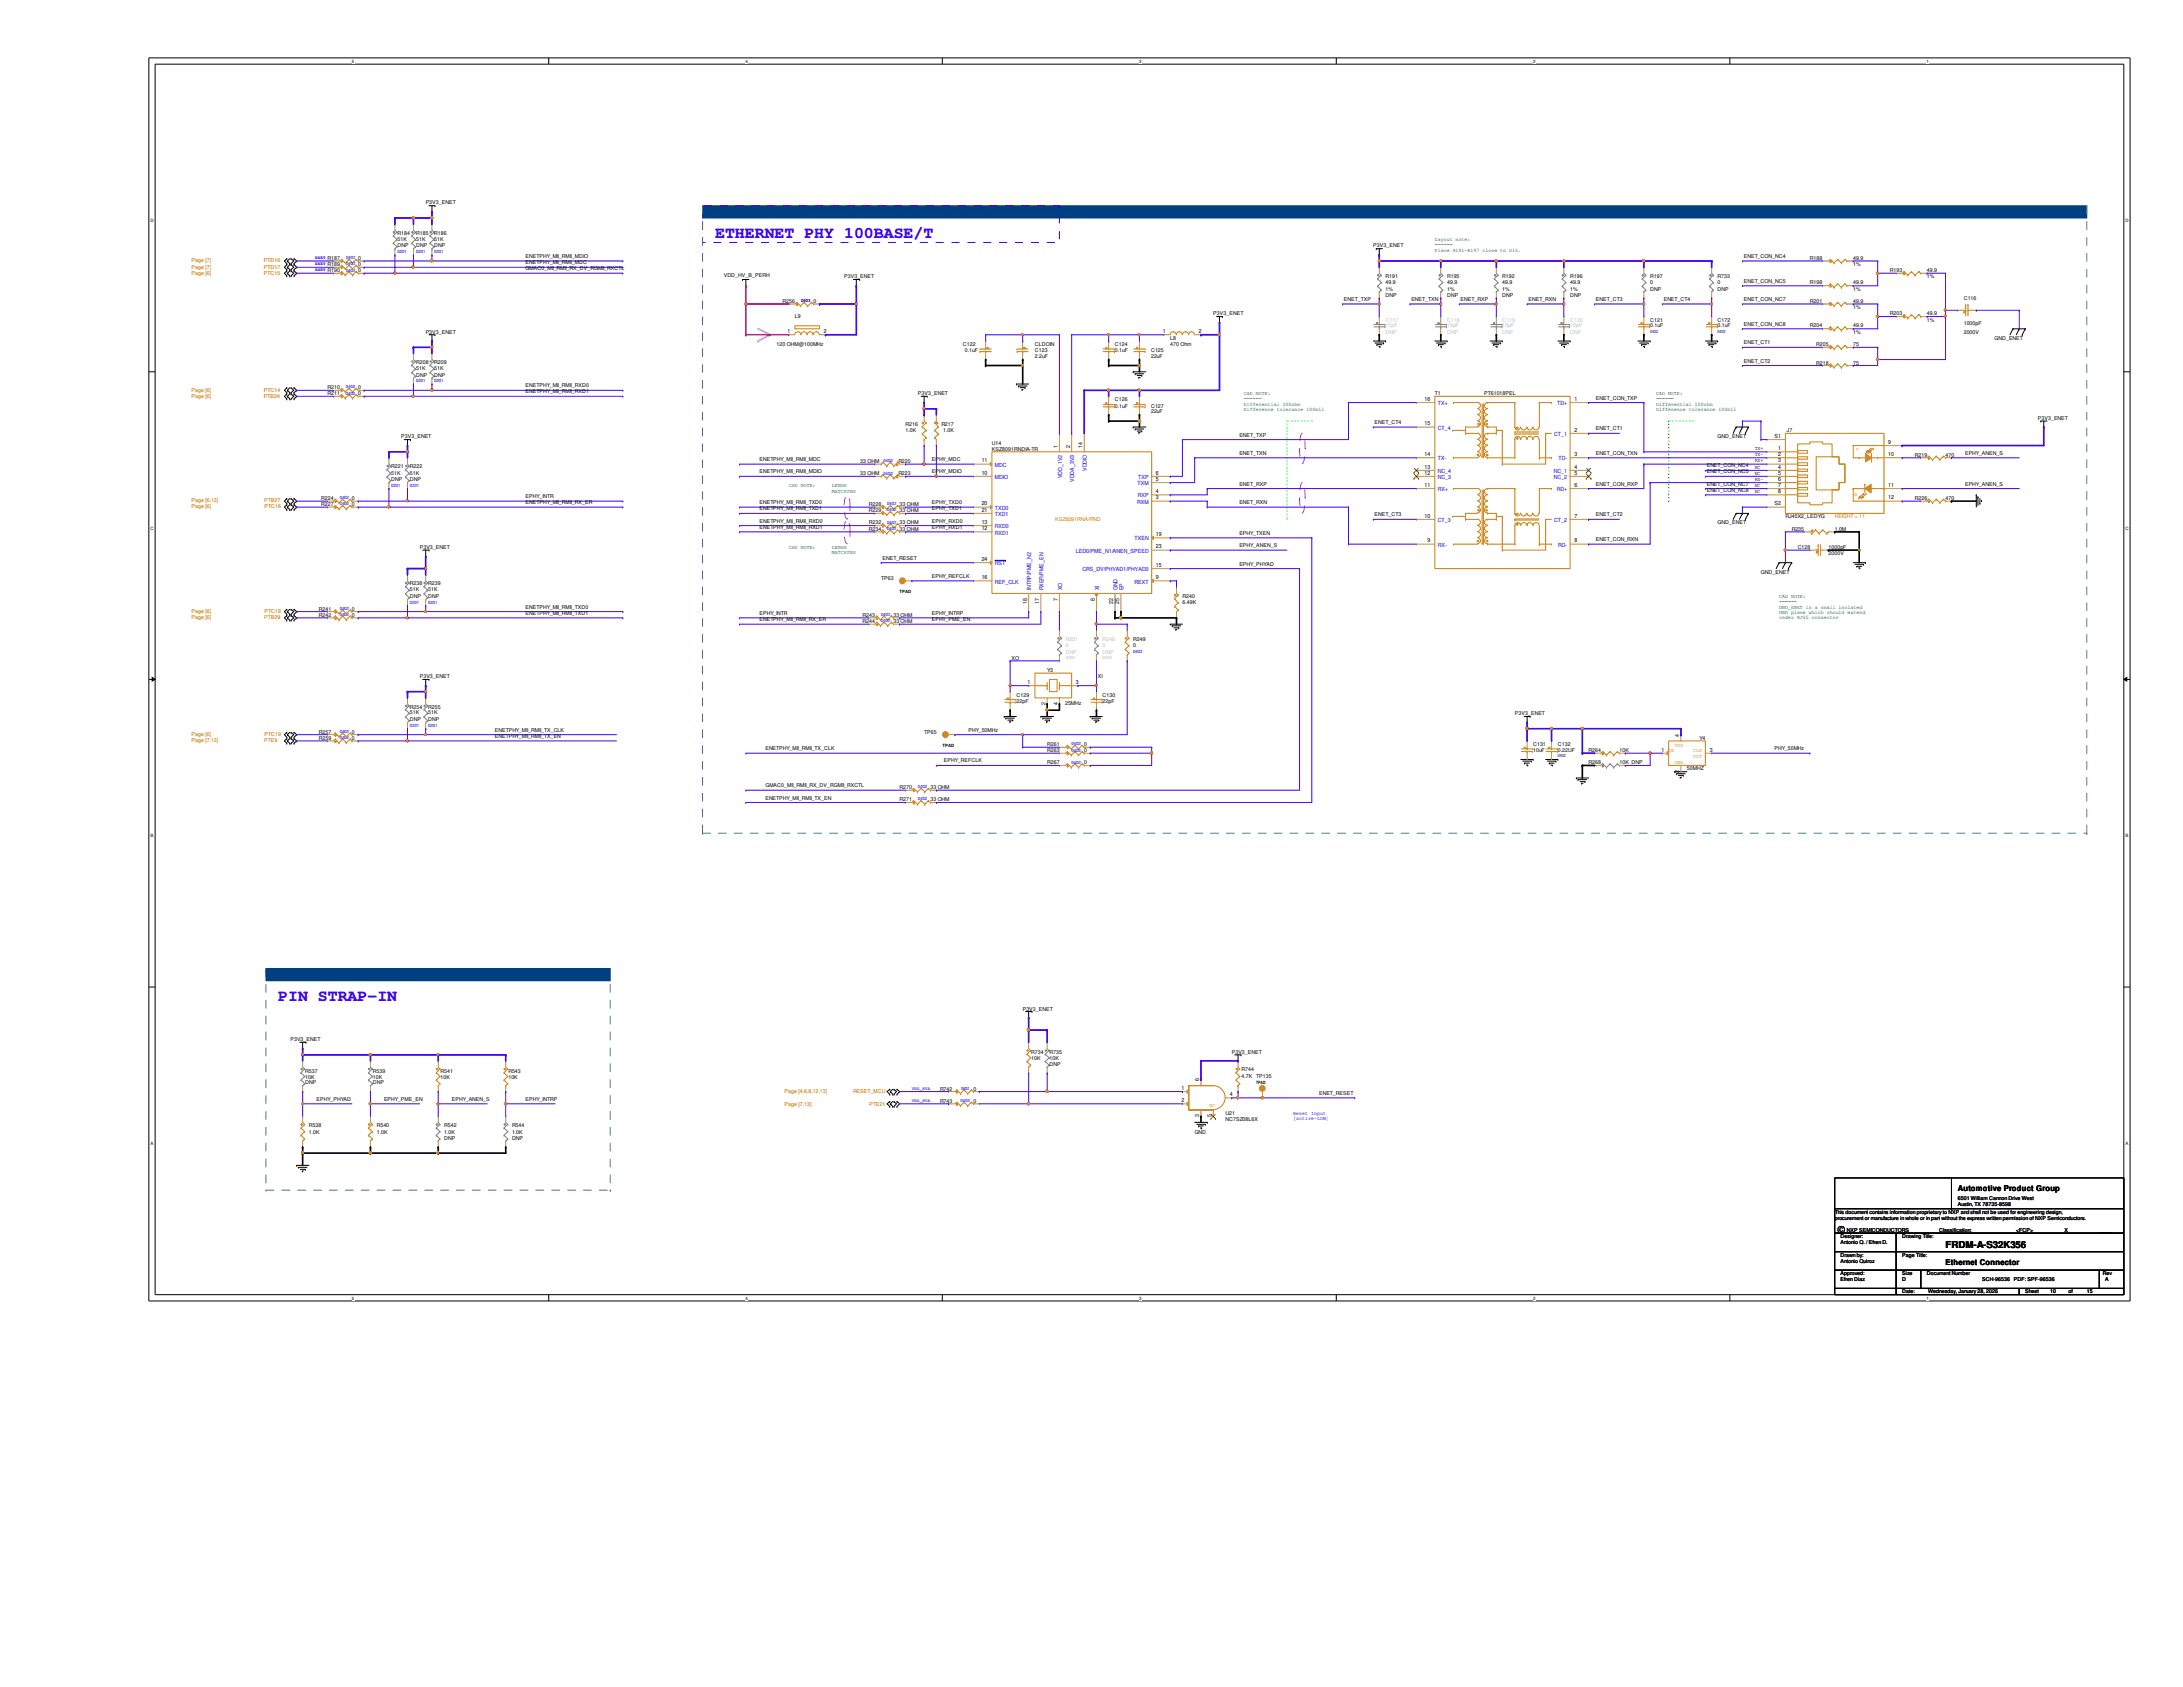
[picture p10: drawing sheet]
<svg xmlns="http://www.w3.org/2000/svg" width="279mm" height="216mm" viewBox="0 0 279 216" stroke-linecap="round" stroke-linejoin="round" font-family="sans-serif">
<defs><g id="words">
<g font-size="2.1" fill="#00f">
<text x="91.5" y="30.4">ETHERNET PHY 100BASE/T</text>
<text x="35.6" y="128.1">PIN STRAP-IN</text>
</g>
<g font-size="1.2">
<text x="235.2" y="157.8">©</text>
<text x="249" y="159.8">FRDM-A-S32K356</text>
</g>
<g font-size="1">
<text x="250.6" y="152.5">Automotive Product Group</text>
<text x="249" y="161.9">Ethernet Connector</text>
</g>
<g font-size=".7">
<text x="54.5" y="26.2">P3V3_ENET</text>
<text x="41.9" y="33.3">R187</text>
<text x="41.9" y="34.8">R190</text>
<text x="41.9" y="34">R189</text>
<text x="45.8" y="33.3">0</text>
<text x="45.8" y="34.8">0</text>
<text x="45.8" y="34">0</text>
<text x="50.9" y="30">R184</text>
<text x="50.9" y="30.8">51K</text>
<text x="50.9" y="31.7">DNP</text>
<text x="53.3" y="30">R185</text>
<text x="53.3" y="30.8">51K</text>
<text x="53.3" y="31.7">DNP</text>
<text x="55.6" y="30">R186</text>
<text x="55.6" y="30.8">51K</text>
<text x="55.6" y="31.7">DNP</text>
<text x="67.3" y="33">ENETPHY_MII_RMII_MDIO</text>
<text x="67.3" y="33.8">ENETPHY_MII_RMII_MDC</text>
<text x="67.3" y="34.6">GMAC0_MII_RMII_RX_DV_RGMII_RXCTL</text>
<text x="92.6" y="35.5">VDD_HV_B_PERH</text>
<text x="108" y="35.6">P3V3_ENET</text>
<text x="175.8" y="31.7">P3V3_ENET</text>
<text x="177.3" y="35.6">R191</text>
<text x="185.2" y="35.6">R195</text>
<text x="192.3" y="35.6">R192</text>
<text x="201" y="35.6">R196</text>
<text x="211.2" y="35.6">R197</text>
<text x="219.8" y="35.6">R733</text>
<text x="223.2" y="33">ENET_CON_NC4</text>
<text x="231.6" y="33.3">R188</text>
<text x="237.2" y="33.3">49.9</text>
<text x="237.2" y="34">1%</text>
<text x="241.9" y="34.8">R193</text>
<text x="246.6" y="34.8">49.9</text>
<text x="246.6" y="35.6">1%</text>
<text x="100.2" y="38.8">R256</text>
<text x="101.7" y="40.7">L9</text>
<text x="104.1" y="38.8">0</text>
<text x="155.3" y="40.3">P3V3_ENET</text>
<text x="172" y="38.5">ENET_TXP</text>
<text x="177.3" y="36.4">49.9</text>
<text x="177.3" y="38">DNP</text>
<text x="177.3" y="37.2">1%</text>
<text x="180.6" y="38.5">ENET_TXN</text>
<text x="185.2" y="36.4">49.9</text>
<text x="185.2" y="38">DNP</text>
<text x="185.2" y="37.2">1%</text>
<text x="186.9" y="38.5">ENET_RXP</text>
<text x="192.3" y="36.4">49.9</text>
<text x="192.3" y="38">DNP</text>
<text x="192.3" y="37.2">1%</text>
<text x="195.6" y="38.5">ENET_RXN</text>
<text x="201" y="36.4">49.9</text>
<text x="201" y="38">DNP</text>
<text x="201" y="37.2">1%</text>
<text x="204.3" y="38.5">ENET_CT3</text>
<text x="211.2" y="36.4">0</text>
<text x="211.2" y="37.2">DNP</text>
<text x="211.2" y="41.1">C121</text>
<text x="211.2" y="41.9">0.1uF</text>
<text x="212.9" y="38.5">ENET_CT4</text>
<text x="219.8" y="41.1">C172</text>
<text x="219.8" y="41.9">0.1uF</text>
<text x="219.8" y="36.4">0</text>
<text x="219.8" y="37.2">DNP</text>
<text x="223.2" y="36.2">ENET_CON_NC5</text>
<text x="223.2" y="38.5">ENET_CON_NC7</text>
<text x="223.2" y="41.7">ENET_CON_NC8</text>
<text x="231.6" y="41.9">R204</text>
<text x="231.6" y="36.4">R198</text>
<text x="231.6" y="38.8">R201</text>
<text x="237.2" y="41.9">49.9</text>
<text x="237.2" y="36.4">49.9</text>
<text x="237.2" y="38.8">49.9</text>
<text x="237.2" y="37.2">1%</text>
<text x="237.2" y="39.5">1%</text>
<text x="241.9" y="40.3">R203</text>
<text x="246.6" y="40.3">49.9</text>
<text x="246.6" y="41.1">1%</text>
<text x="251.3" y="38.4">C116</text>
<text x="251.3" y="41.6">1000pF</text>
<text x="53.3" y="46.6">R208</text>
<text x="53.3" y="47.4">51K</text>
<text x="54.5" y="42.7">P3V3_ENET</text>
<text x="55.6" y="46.6">R209</text>
<text x="55.6" y="47.4">51K</text>
<text x="99.4" y="44.3">120 OHM@100MHz</text>
<text x="100.8" y="42.6">1</text>
<text x="105.5" y="42.6">2</text>
<text x="123.2" y="44.3">C122</text>
<text x="123.5" y="45.1">0.1uF</text>
<text x="132.5" y="45.1">C123</text>
<text x="132.5" y="45.8">2.2uF</text>
<text x="132.5" y="44.3">CLDOIN</text>
<text x="142.7" y="44.3">C124</text>
<text x="142.7" y="45.1">0.1uF</text>
<text x="147.3" y="45.1">C125</text>
<text x="147.3" y="45.8">22uF</text>
<text x="148.8" y="42.6">1</text>
<text x="149.8" y="43.5">L8</text>
<text x="149.8" y="44.3">470 Ohm</text>
<text x="153.5" y="42.6">2</text>
<text x="223.2" y="44.1">ENET_CT1</text>
<text x="223.2" y="46.4">ENET_CT2</text>
<text x="232.5" y="44.3">R205</text>
<text x="232.5" y="46.7">R218</text>
<text x="237.2" y="44.3">75</text>
<text x="237.2" y="46.7">75</text>
<text x="237.2" y="42.7">1%</text>
<text x="251.3" y="42.7">2000V</text>
<text x="255.3" y="43.5">GND_ENET</text>
<text x="41.9" y="49.8">R210</text>
<text x="41.9" y="50.6">R211</text>
<text x="45.8" y="49.8">0</text>
<text x="45.8" y="50.6">0</text>
<text x="53.3" y="48.2">DNP</text>
<text x="55.6" y="48.2">DNP</text>
<text x="67.3" y="49.6">ENETPHY_MII_RMII_RXD0</text>
<text x="67.3" y="50.3">ENETPHY_MII_RMII_RXD1</text>
<text x="117.5" y="50.6">P3V3_ENET</text>
<text x="142.7" y="51.3">C126</text>
<text x="142.7" y="52.2">0.1uF</text>
<text x="147.3" y="52.2">C127</text>
<text x="147.3" y="52.9">22uF</text>
<text x="182.3" y="51.3">16</text>
<text x="183.6" y="50.6">T1</text>
<text x="189.9" y="50.6">PT61018PEL</text>
<text x="201.5" y="51.3">1</text>
<text x="204.3" y="51.1">ENET_CON_TXP</text>
<text x="260.8" y="53.7">P3V3_ENET</text>
<text x="50.1" y="59.9">R221</text>
<text x="51.4" y="56.1">P3V3_ENET</text>
<text x="52.5" y="59.9">R222</text>
<text x="97.2" y="59">ENETPHY_MII_RMII_MDC</text>
<text x="110.1" y="59.2">33 OHM</text>
<text x="115" y="59.2">R220</text>
<text x="115.9" y="54.5">R216</text>
<text x="115.9" y="55.3">1.0K</text>
<text x="119.3" y="59">EPHY_MDC</text>
<text x="120.5" y="54.5">R217</text>
<text x="120.7" y="55.3">1.0K</text>
<text x="125.6" y="59.2">11</text>
<text x="127" y="57.7">KSZ8091RNDIA-TR</text>
<text x="127" y="56.9">U14</text>
<text x="135.4" y="57.3" transform="rotate(-90 135.4 57.3)">1</text>
<text x="136.9" y="57.3" transform="rotate(-90 136.9 57.3)">2</text>
<text x="138.6" y="57.3" transform="rotate(-90 138.6 57.3)">14</text>
<text x="158.6" y="55.9">ENET_TXP</text>
<text x="158.6" y="58.2">ENET_TXN</text>
<text x="175.9" y="54.3">ENET_CT4</text>
<text x="182.3" y="58.4">14</text>
<text x="182.3" y="54.4">15</text>
<text x="182.3" y="60">13</text>
<text x="201.5" y="55.2">2</text>
<text x="201.5" y="58.4">3</text>
<text x="201.5" y="60">4</text>
<text x="204.3" y="55.1">ENET_CT1</text>
<text x="204.3" y="58.2">ENET_CON_TXN</text>
<text x="218.4" y="59.8">ENET_CON_NC4</text>
<text x="219.8" y="56.1">GND_ENET</text>
<text x="224.6" y="57.6">TX+</text>
<text x="224.6" y="59.2">RX+</text>
<text x="224.6" y="58.4">TX-</text>
<text x="224.6" y="60">NC</text>
<text x="227.1" y="56">S1</text>
<text x="227.6" y="57.6">1</text>
<text x="227.6" y="58.4">2</text>
<text x="227.6" y="59.2">3</text>
<text x="227.6" y="60">4</text>
<text x="228.7" y="55.3">J7</text>
<text x="241.7" y="56.8">9</text>
<text x="241.7" y="58.4">10</text>
<text x="245.1" y="58.5">R219</text>
<text x="249" y="58.5">470</text>
<text x="251.5" y="58.2">EPHY_ANEN_S</text>
<text x="41.1" y="64.8">R227</text>
<text x="41.1" y="64">R224</text>
<text x="45" y="64.8">0</text>
<text x="45" y="64">0</text>
<text x="50.1" y="60.7">51K</text>
<text x="50.1" y="61.6">DNP</text>
<text x="52.5" y="60.7">51K</text>
<text x="52.5" y="61.6">DNP</text>
<text x="67.3" y="63.8">EPHY_INTR</text>
<text x="67.3" y="64.5">ENETPHY_MII_RMII_RX_ER</text>
<text x="97.2" y="60.6">ENETPHY_MII_RMII_MDIO</text>
<text x="97.2" y="64.5">ENETPHY_MII_RMII_TXD0</text>
<text x="97.2" y="65.3">ENETPHY_MII_RMII_TXD1</text>
<text x="110.1" y="60.8">33 OHM</text>
<text x="111.2" y="64.8">R228</text>
<text x="111.2" y="65.5">R229</text>
<text x="115" y="60.8">R223</text>
<text x="115.1" y="64.8">33 OHM</text>
<text x="115.1" y="65.5">33 OHM</text>
<text x="119.3" y="60.6">EPHY_MDIO</text>
<text x="119.3" y="64.5">EPHY_TXD0</text>
<text x="119.3" y="65.3">EPHY_TXD1</text>
<text x="125.6" y="60.7">10</text>
<text x="125.6" y="64.7">20</text>
<text x="125.6" y="65.5">21</text>
<text x="148" y="60.7">6</text>
<text x="148" y="63.9">3</text>
<text x="148" y="63.1">4</text>
<text x="148" y="61.6">5</text>
<text x="158.6" y="62.1">ENET_RXP</text>
<text x="158.6" y="64.5">ENET_RXN</text>
<text x="182.3" y="62.3">11</text>
<text x="182.3" y="60.7">12</text>
<text x="201.5" y="62.3">6</text>
<text x="201.5" y="60.7">5</text>
<text x="204.3" y="62.1">ENET_CON_RXP</text>
<text x="218.4" y="60.6">ENET_CON_NC5</text>
<text x="218.4" y="62.1">ENET_CON_NC7</text>
<text x="218.4" y="62.9">ENET_CON_NC8</text>
<text x="224.6" y="61.6">RX-</text>
<text x="224.6" y="63.1">NC</text>
<text x="224.6" y="62.4">NC</text>
<text x="224.6" y="60.8">NC</text>
<text x="227.1" y="64.7">S2</text>
<text x="227.6" y="60.7">5</text>
<text x="227.6" y="61.6">6</text>
<text x="227.6" y="62.3">7</text>
<text x="227.6" y="63.1">8</text>
<text x="241.7" y="62.3">11</text>
<text x="241.7" y="63.9">12</text>
<text x="245.1" y="64">R226</text>
<text x="249" y="64">470</text>
<text x="251.5" y="62.1">EPHY_ANEN_S</text>
<text x="53.7" y="70.3">P3V3_ENET</text>
<text x="97.2" y="66.9">ENETPHY_MII_RMII_RXD0</text>
<text x="97.2" y="67.7">ENETPHY_MII_RMII_RXD1</text>
<text x="111.2" y="67.1">R232</text>
<text x="111.2" y="67.9">R234</text>
<text x="112.9" y="71.6">ENET_RESET</text>
<text x="115.1" y="67.1">33 OHM</text>
<text x="115.1" y="67.9">33 OHM</text>
<text x="119.3" y="66.9">EPHY_RXD0</text>
<text x="119.3" y="67.7">EPHY_RXD1</text>
<text x="125.6" y="71.8">24</text>
<text x="125.6" y="67.9">12</text>
<text x="125.6" y="67.1">13</text>
<text x="148" y="68.6">19</text>
<text x="148" y="70.2">23</text>
<text x="158.6" y="68.5">EPHY_TXEN</text>
<text x="158.6" y="70">EPHY_ANEN_S</text>
<text x="175.9" y="66.1">ENET_CT3</text>
<text x="182.3" y="66.3">10</text>
<text x="182.7" y="69.4">9</text>
<text x="201.5" y="66.3">7</text>
<text x="201.5" y="69.4">8</text>
<text x="204.3" y="66.1">ENET_CT2</text>
<text x="204.3" y="69.3">ENET_CON_RXN</text>
<text x="219.8" y="67.1">GND_ENET</text>
<text x="228.5" y="66.3">RJ45X2_LEDYG</text>
<text x="229.3" y="67.9">R235</text>
<text x="230.1" y="70.3">C128</text>
<text x="234" y="70.3">1000pF</text>
<text x="234" y="71">2000V</text>
<text x="234.8" y="67.9">1.0M</text>
<text x="52.5" y="74.9">R238</text>
<text x="52.5" y="75.7">51K</text>
<text x="52.5" y="76.6">DNP</text>
<text x="54.8" y="74.9">R239</text>
<text x="54.8" y="75.7">51K</text>
<text x="54.8" y="76.6">DNP</text>
<text x="67.3" y="77.9">ENETPHY_MII_RMII_TXD0</text>
<text x="112.8" y="74.2">TP63</text>
<text x="119.3" y="74">EPHY_REFCLK</text>
<text x="125.6" y="74.1">16</text>
<text x="131.4" y="77.3" transform="rotate(-90 131.4 77.3)">18</text>
<text x="133" y="77.3" transform="rotate(-90 133 77.3)">17</text>
<text x="135.4" y="76.9" transform="rotate(-90 135.4 76.9)">7</text>
<text x="140.1" y="76.9" transform="rotate(-90 140.1 76.9)">8</text>
<text x="142.5" y="77.3" transform="rotate(-90 142.5 77.3)">22</text>
<text x="143.3" y="77.3" transform="rotate(-90 143.3 77.3)">25</text>
<text x="148" y="74.1">9</text>
<text x="148" y="72.6">15</text>
<text x="151.3" y="76.6">R240</text>
<text x="151.3" y="77.3">6.49K</text>
<text x="158.6" y="72.4">EPHY_PHYAD</text>
<text x="225.4" y="73.4">GND_ENET</text>
<text x="40.8" y="78.9">R242</text>
<text x="40.8" y="78.1">R241</text>
<text x="45" y="78.9">0</text>
<text x="45" y="78.1">0</text>
<text x="67.3" y="78.7">ENETPHY_MII_RMII_TXD1</text>
<text x="97.2" y="78.7">EPHY_INTR</text>
<text x="97.2" y="79.5">ENETPHY_MII_RMII_RX_ER</text>
<text x="110.4" y="78.9">R243</text>
<text x="110.4" y="79.7">R244</text>
<text x="114.3" y="78.9">33 OHM</text>
<text x="114.3" y="79.7">33 OHM</text>
<text x="119.3" y="78.7">EPHY_INTRP</text>
<text x="119.3" y="79.5">EPHY_PME_EN</text>
<text x="145" y="82.1">R249</text>
<text x="145" y="82.8">0</text>
<text x="53.7" y="86.8">P3V3_ENET</text>
<text x="129.5" y="84.4">XO</text>
<text x="130.1" y="89.2">C129</text>
<text x="130.1" y="90">22pF</text>
<text x="131.5" y="87.5">1</text>
<text x="134" y="86">Y3</text>
<text x="137.7" y="87.5">3</text>
<text x="140.5" y="86.8">XI</text>
<text x="141.1" y="89.2">C130</text>
<text x="141.1" y="90">22pF</text>
<text x="40.8" y="94.7">R259</text>
<text x="40.8" y="93.9">R257</text>
<text x="45" y="94.7">0</text>
<text x="45" y="93.9">0</text>
<text x="52.5" y="90.7">R254</text>
<text x="52.5" y="91.4">51K</text>
<text x="52.5" y="92.3">DNP</text>
<text x="54.8" y="90.7">R255</text>
<text x="54.8" y="91.4">51K</text>
<text x="54.8" y="92.3">DNP</text>
<text x="63.3" y="93.6">ENETPHY_MII_RMII_TX_CLK</text>
<text x="63.3" y="94.4">ENETPHY_MII_RMII_TX_EN</text>
<text x="118.3" y="93.9">TP65</text>
<text x="124" y="93.6">PHY_50MHz</text>
<text x="133.8" y="90.3" transform="rotate(-90 133.8 90.3)">2</text>
<text x="134" y="95.5">R261</text>
<text x="135.4" y="90.3" transform="rotate(-90 135.4 90.3)">4</text>
<text x="136.3" y="90.3">25MHz</text>
<text x="138.8" y="95.5">0</text>
<text x="193.9" y="91.5">P3V3_ENET</text>
<text x="196.2" y="95.5">C131</text>
<text x="199.4" y="95.5">C132</text>
<text x="214.9" y="94.3" transform="rotate(-90 214.9 94.3)">4</text>
<text x="217.5" y="94.7">Y4</text>
<text x="98" y="96">ENETPHY_MII_RMII_TX_CLK</text>
<text x="98" y="100.8">GMAC0_MII_RMII_RX_DV_RGMII_RXCTL</text>
<text x="115.1" y="101">R270</text>
<text x="119.1" y="101">33 OHM</text>
<text x="120.8" y="97.6">EPHY_REFCLK</text>
<text x="134" y="96.3">R263</text>
<text x="134" y="97.8">R267</text>
<text x="138.8" y="96.3">0</text>
<text x="138.8" y="97.8">0</text>
<text x="196.2" y="96.3">10uF</text>
<text x="199.4" y="96.3">0.22UF</text>
<text x="203.3" y="97.8">R268</text>
<text x="203.3" y="96.3">R264</text>
<text x="207.3" y="97.8">10K DNP</text>
<text x="207.3" y="96.3">10K</text>
<text x="212.6" y="96.2">1</text>
<text x="214.9" y="98.9" transform="rotate(-90 214.9 98.9)">2</text>
<text x="215.9" y="98.6">50MHZ</text>
<text x="218.8" y="96.2">3</text>
<text x="227.1" y="96">PHY_50MHz</text>
<text x="98" y="102.3">ENETPHY_MII_RMII_TX_EN</text>
<text x="115.1" y="102.5">R271</text>
<text x="119.1" y="102.5">33 OHM</text>
<text x="130.9" y="129.3">P3V3_ENET</text>
<text x="37.2" y="133.3">P3V3_ENET</text>
<text x="39.1" y="137.3">R537</text>
<text x="47.7" y="137.3">R539</text>
<text x="56.4" y="137.3">R541</text>
<text x="65.1" y="137.3">R543</text>
<text x="132" y="134.9">R734</text>
<text x="132" y="135.7">10K</text>
<text x="134.3" y="134.9">R735</text>
<text x="134.3" y="135.7">10K</text>
<text x="134.3" y="136.4">DNP</text>
<text x="157.6" y="134.8">P3V3_ENET</text>
<text x="158.9" y="137.1">R744</text>
<text x="158.9" y="137.9">4.7K</text>
<text x="160.8" y="138">TP135</text>
<text x="39.1" y="138">10K</text>
<text x="39.1" y="138.8">DNP</text>
<text x="40.5" y="140.9">EPHY_PHYAD</text>
<text x="47.7" y="138">10K</text>
<text x="47.7" y="138.8">DNP</text>
<text x="49.1" y="140.9">EPHY_PME_EN</text>
<text x="56.4" y="138">10K</text>
<text x="57.8" y="140.9">EPHY_ANEN_S</text>
<text x="65.1" y="138">10K</text>
<text x="67.3" y="140.9">EPHY_INTRP</text>
<text x="120.3" y="139.6">R742</text>
<text x="120.3" y="141.1">R743</text>
<text x="124.6" y="139.6">0</text>
<text x="124.6" y="141.1">0</text>
<text x="151.2" y="141.1">2</text>
<text x="151.2" y="139.5">1</text>
<text x="153.5" y="143" transform="rotate(-90 153.5 143)">3</text>
<text x="153.5" y="138.4" transform="rotate(-90 153.5 138.4)">6</text>
<text x="155.1" y="143" transform="rotate(-90 155.1 143)">5</text>
<text x="156.8" y="142.7">U21</text>
<text x="156.8" y="143.5">NC7SZ08L6X</text>
<text x="157.4" y="140.3">4</text>
<text x="168.8" y="140.1">ENET_RESET</text>
<text x="39.5" y="144.3">R538</text>
<text x="39.5" y="145.1">1.0K</text>
<text x="48.2" y="144.3">R540</text>
<text x="48.2" y="145.1">1.0K</text>
<text x="56.9" y="144.3">R542</text>
<text x="56.9" y="145.1">1.0K</text>
<text x="56.9" y="145.8">DNP</text>
<text x="65.5" y="144.3">R544</text>
<text x="65.5" y="145.1">1.0K</text>
<text x="65.5" y="145.8">DNP</text>
<text x="152.9" y="145.1">GND</text>
<text x="234.8" y="155.3">This document contains information proprietary to NXP and shall not be used for engineering design,</text>
<text x="250.6" y="153.6">6501 William Cannon Drive West</text>
<text x="250.6" y="154.3">Austin, TX 78735-8598</text>
<text x="234.8" y="156.1">procurement or manufacture in whole or in part without the express written permission of NXP Semiconductors.</text>
<text x="235.6" y="158.5">Designer:</text>
<text x="235.6" y="160.8">Drawn by:</text>
<text x="235.6" y="159.3">Antonio Q. / Efren D.</text>
<text x="235.6" y="161.6">Antonio Quiroz</text>
<text x="236.4" y="157.6">NXP SEMICONDUCTORS</text>
<text x="243.5" y="160.8">Page Title:</text>
<text x="243.5" y="158.5">Drawing Title:</text>
<text x="248.2" y="157.6">Classification:</text>
<text x="258.1" y="157.6">&lt;FCP&gt;</text>
<text x="264.2" y="157.6">X</text>
<text x="268.7" y="157.6">____</text>
<text x="235.6" y="163.2">Approved:</text>
<text x="235.6" y="164">Efren Diaz</text>
<text x="243.5" y="163.2">Size</text>
<text x="243.5" y="165.5">Date:</text>
<text x="243.5" y="164">D</text>
<text x="246.6" y="163.2">Document Number</text>
<text x="246.8" y="165.5">Wednesday, January 28, 2026</text>
<text x="253.7" y="164">SCH-96536</text>
<text x="257.8" y="164">PDF: SPF-96536</text>
<text x="259.2" y="165.5">Sheet</text>
<text x="262.4" y="165.5">10</text>
<text x="264.8" y="165.5">of</text>
<text x="267.1" y="165.5">15</text>
<text x="269.2" y="163.2">Rev</text>
<text x="269.5" y="164">A</text>
</g>
<g font-size=".7" fill="#f00">
<text x="24.5" y="33.6">Page [7]</text>
<text x="24.5" y="34.4">Page [7]</text>
<text x="24.5" y="35.1">Page [6]</text>
<text x="33.8" y="33.6">PTD16</text>
<text x="33.8" y="34.4">PTD17</text>
<text x="33.8" y="35.1">PTC15</text>
<text x="24.5" y="50.1">Page [6]</text>
<text x="24.5" y="50.9">Page [6]</text>
<text x="33.8" y="50.1">PTC14</text>
<text x="33.8" y="50.9">PTB24</text>
<text x="24.5" y="65.1">Page [6]</text>
<text x="24.5" y="64.3">Page [6,13]</text>
<text x="33.8" y="64.3">PTB27</text>
<text x="33.9" y="65.1">PTC16</text>
<text x="24.5" y="78.4">Page [6]</text>
<text x="24.5" y="79.2">Page [6]</text>
<text x="33.8" y="79.2">PTB29</text>
<text x="33.9" y="78.4">PTC18</text>
<text x="24.5" y="94.2">Page [6]</text>
<text x="24.5" y="95">Page [7,13]</text>
<text x="33.8" y="95">PTE9</text>
<text x="33.9" y="94.2">PTC19</text>
<text x="100.4" y="141.5">Page [7,13]</text>
<text x="100.4" y="139.9">Page [4,6,8,12,13]</text>
<text x="109.2" y="139.9">RESET_MCU</text>
<text x="111.3" y="141.5">PTE21</text>
</g>
<g font-size=".7" fill="#008000">
<text x="183.6" y="30.9">Layout note:</text>
<text x="183.6" y="31.5">======</text>
<text x="183.6" y="32.2">Place R191~R197 close to U14.</text>
<text x="159.2" y="50.5">CAD NOTE:</text>
<text x="159.2" y="51.2">======</text>
<text x="159.2" y="51.9">Differential 100ohm</text>
<text x="159.2" y="52.6">Difference tolerance 100mil</text>
<text x="212" y="50.5">CAD NOTE:</text>
<text x="212" y="51.2">======</text>
<text x="212" y="51.9">Differential 100ohm</text>
<text x="212" y="52.6">Difference tolerance 100mil</text>
<text x="101" y="62.4">CAD NOTE:</text>
<text x="106.5" y="62.4">LENGH</text>
<text x="106.5" y="63">MATCHING</text>
<text x="101" y="70.2">CAD NOTE:</text>
<text x="106.5" y="70.2">LENGH</text>
<text x="106.5" y="70.9">MATCHING</text>
<text x="227.7" y="76.5">CAD NOTE:</text>
<text x="227.7" y="77.2">======</text>
<text x="227.7" y="77.9">GND_ENET is a small isolated</text>
<text x="227.7" y="78.6">GND plane which should extend</text>
<text x="227.7" y="79.2">under RJ45 connector</text>
</g>
<g font-size=".7" fill="#c0c0c0">
<text x="177.3" y="41.8">15pF</text>
<text x="185.2" y="41.8">15pF</text>
<text x="192.3" y="41.8">15pF</text>
<text x="201" y="41.8">15pF</text>
<text x="177.3" y="42.7">DNP</text>
<text x="136.4" y="83.7">DNP</text>
<text x="141.1" y="83.7">DNP</text>
</g>
<g font-size=".7" fill="#00c">
<text x="184" y="51.9">TX+</text>
<text x="199.3" y="51.9">TD+</text>
<text x="127.3" y="59.7">MDC</text>
<text x="184" y="58.9">TX-</text>
<text x="184" y="55">CT_4</text>
<text x="198.9" y="55.8">CT_1</text>
<text x="199.5" y="58.9">TD-</text>
<text x="127.3" y="61.3">MDIO</text>
<text x="127.3" y="65.2">TXD0</text>
<text x="135.9" y="61.2" transform="rotate(-90 135.9 61.2)">VDD_1V2</text>
<text x="137.5" y="61.7" transform="rotate(-90 137.5 61.7)">VDDA_3V3</text>
<text x="139.1" y="60.3" transform="rotate(-90 139.1 60.3)">VDDIO</text>
<text x="145.5" y="64.5">RXM</text>
<text x="145.6" y="62.1">TXM</text>
<text x="145.6" y="63.7">RXP</text>
<text x="145.7" y="61.3">TXP</text>
<text x="184" y="62.9">RX+</text>
<text x="184" y="61.3">NC_3</text>
<text x="184" y="60.5">NC_4</text>
<text x="198.9" y="60.5">NC_1</text>
<text x="198.9" y="61.3">NC_2</text>
<text x="199.3" y="62.9">RD+</text>
<text x="127.3" y="68.4">RXD1</text>
<text x="127.3" y="66">TXD1</text>
<text x="127.3" y="67.6">RXD0</text>
<text x="137.7" y="70.7">LED0/PME_N1/ANEN_SPEED</text>
<text x="145.2" y="69.2">TXEN</text>
<text x="184" y="70">RX-</text>
<text x="184" y="66.8">CT_3</text>
<text x="198.9" y="66.8">CT_2</text>
<text x="199.4" y="70">RD-</text>
<text x="127.3" y="74.7">REF_CLK</text>
<text x="127.3" y="72.3">RST</text>
<text x="132" y="75.6" transform="rotate(-90 132 75.6)">INTRP/PME_N2</text>
<text x="133.6" y="75.6" transform="rotate(-90 133.6 75.6)">RXER/PME_EN</text>
<text x="135.9" y="75.6" transform="rotate(-90 135.9 75.6)">XO</text>
<text x="138.6" y="73.1">CRS_DV/PHYAD1/PHYAD0</text>
<text x="140.7" y="75.6" transform="rotate(-90 140.7 75.6)">XI</text>
<text x="143" y="75.6" transform="rotate(-90 143 75.6)">GND</text>
<text x="143.8" y="75.6" transform="rotate(-90 143.8 75.6)">EP</text>
<text x="145.2" y="74.7">REXT</text>
</g>
<g font-size=".7" fill="#cc8006">
<text x="135" y="66.6">KSZ8091RNA/RND</text>
<text x="214.3" y="95.6">VDD</text>
<text x="213.6" y="96.2">OE</text>
<text x="214.3" y="97.8">GND</text>
<text x="216.7" y="96.2">CLK</text>
<text x="216.7" y="97">OUT</text>
<text x="154.8" y="141.7">NC</text>
</g>
<text font-size=".7" fill="#ff8000" x="234.8" y="66.3">HEIGHT = 11</text>
<g font-size=".7" fill="#00f">
<text x="165.5" y="142.7">Reset Input</text>
<text x="165.5" y="143.3">[active-LOW]</text>
</g>
<g font-size=".6">
<text x="45" y="8">5</text>
<text x="95.4" y="8">4</text>
<text x="145.8" y="8">3</text>
<text x="196.2" y="8">2</text>
<text x="246.6" y="8">1</text>
<text x="19.3" y="28.4">D</text>
<text x="272" y="28.4">D</text>
<text x="19.3" y="67.8">C</text>
<text x="272" y="67.8">C</text>
<text x="115.1" y="75.9">TPAD</text>
<text x="120.6" y="95.5">TPAD</text>
<text x="19.3" y="107.1">B</text>
<text x="272" y="107.1">B</text>
<text x="160.8" y="138.7">TPAD</text>
<text x="19.3" y="146.5">A</text>
<text x="272" y="146.5">A</text>
<text x="45" y="166.3">5</text>
<text x="95.4" y="166.3">4</text>
<text x="145.8" y="166.3">3</text>
<text x="196.2" y="166.3">2</text>
<text x="246.6" y="166.3">1</text>
</g>
<g font-size=".6" fill="#00f">
<text x="40.3" y="33.1">ENET</text>
<text x="40.3" y="34.7">ENET</text>
<text x="40.3" y="33.9">ENET</text>
<text x="44.3" y="33.2">0402</text>
<text x="44.3" y="34.8">0402</text>
<text x="44.3" y="34">0402</text>
<text x="50.9" y="32.4">0201</text>
<text x="53.3" y="32.4">0201</text>
<text x="55.6" y="32.4">0201</text>
<text x="44.3" y="49.7">0402</text>
<text x="44.3" y="50.5">0402</text>
<text x="53.3" y="48.9">0201</text>
<text x="55.6" y="48.9">0201</text>
<text x="113.1" y="59.1">0402</text>
<text x="43.5" y="64.7">0402</text>
<text x="43.5" y="63.9">0402</text>
<text x="50.1" y="62.3">0201</text>
<text x="52.5" y="62.3">0201</text>
<text x="113.1" y="60.7">0402</text>
<text x="113.5" y="64.7">0402</text>
<text x="113.5" y="65.4">0402</text>
<text x="113.5" y="67">0402</text>
<text x="113.5" y="67.8">0402</text>
<text x="52.5" y="77.3">0201</text>
<text x="54.8" y="77.3">0201</text>
<text x="43.5" y="78.8">0402</text>
<text x="43.5" y="78.1">0402</text>
<text x="112.8" y="78.8">0402</text>
<text x="112.8" y="79.6">0402</text>
<text x="145" y="83.6">0402</text>
<text x="43.5" y="94.6">0402</text>
<text x="43.5" y="93.8">0402</text>
<text x="52.5" y="93">0201</text>
<text x="54.8" y="93">0201</text>
<text x="137.2" y="95.4">0402</text>
<text x="117.5" y="100.9">0402</text>
<text x="137.2" y="96.2">0402</text>
<text x="137.2" y="97.7">0402</text>
<text x="117.5" y="102.4">0402</text>
<text x="122.9" y="141.1">0402</text>
<text x="123" y="139.5">0402</text>
</g>
<text font-size=".6" fill="#0000a0" x="102.5" y="38.7">0603</text>
<g font-size=".6" fill="#000080">
<text x="211.2" y="42.6">0402</text>
<text x="219.8" y="42.6">0402</text>
<text x="199.4" y="96.9">0402</text>
</g>
<g font-size=".6" fill="#cc8006">
<text x="237.6" y="57.7">Y</text>
<text x="237.3" y="63.4">G</text>
</g>
<g font-size=".6" fill="#0080ff">
<text x="116.7" y="139.4">VDD_HVA</text>
<text x="116.7" y="141">VDD_HVA</text>
</g>
</g></defs>
<path d="M19.1 7.4h253.5v159.1h-253.5zM19.9 8.2h251.9v157.5h-251.9z" fill="none" stroke="#000" stroke-width=".13"/>
<g fill="#fff">
<path d="M45 7.5h.3v.7h-.3z"/>
<path d="M45 165.8h.3v.7h-.3z"/>
</g>
<path d="M70.2 7.4v.8M70.2 165.7v.8" fill="none" stroke="#000" stroke-width=".13"/>
<g fill="#fff">
<path d="M95.4 7.5h.3v.7h-.3z"/>
<path d="M95.4 165.8h.3v.7h-.3z"/>
</g>
<path d="M120.6 7.4v.8M120.6 165.7v.8" fill="none" stroke="#000" stroke-width=".13"/>
<g fill="#fff">
<path d="M145.8 7.5h.3v.7h-.3z"/>
<path d="M145.8 165.8h.3v.7h-.3z"/>
</g>
<path d="M171 7.4v.8M171 165.7v.8" fill="none" stroke="#000" stroke-width=".13"/>
<g fill="#fff">
<path d="M196.2 7.5h.3v.7h-.3z"/>
<path d="M196.2 165.8h.3v.7h-.3z"/>
</g>
<path d="M221.4 7.4v.8M221.4 165.7v.8" fill="none" stroke="#000" stroke-width=".13"/>
<g fill="#fff">
<path d="M246.6 7.5h.3v.7h-.3z"/>
<path d="M246.6 165.8h.3v.7h-.3z"/>
<path d="M19.3 27.9h.3v.6h-.3z"/>
<path d="M272 27.9h.4v.6h-.4z"/>
<path d="M19.3 67.3h.3v.6h-.3z"/>
<path d="M272 67.3h.4v.6h-.4z"/>
</g>
<path d="M19.1 47.6h.8M271.8 47.6h.8" fill="none" stroke="#000" stroke-width=".13"/>
<g fill="#fff">
<path d="M19.3 106.6h.3v.7h-.3z"/>
<path d="M272 106.6h.4v.7h-.4z"/>
</g>
<path d="M19.1 87h.8M19.5 86.7l.4 .3-.4 .2zM271.8 87l.4-.3v.5zM271.8 87h.8" fill="none" stroke="#000" stroke-width=".13"/>
<path d="M19.5 86.7l.4 .3-.4 .2zM271.8 87l.4-.3v.5z" fill="#000"/>
<g fill="#fff">
<path d="M19.3 146h.3v.6h-.3z"/>
<path d="M272 146h.3v.6h-.3z"/>
</g>
<path d="M19.1 126.3h.8M271.8 126.3h.8" fill="none" stroke="#000" stroke-width=".13"/>
<path d="M90 26.4h177.1v1.5h-177.1z" fill="#004080"/>
<path d="M89.9 26.3h177.2v1.6h-177.2z" fill="none" stroke="#004080" stroke-width=".13"/>
<path d="M89.9 26.3h45.7v4.7h-45.7z" fill="none" stroke="#00f" stroke-width=".13" stroke-dasharray="1 1 1 1 1 1 1 1" stroke-linecap="butt"/>
<path d="M97 43.6h.1M97 42.1l1.6 .7M98.6 42.8h.1M98.6 42.8l-1.6 .8" fill="none" stroke="#ff80c0" stroke-width=".21"/>
<path d="M164.7 53.9v12.6M164.7 53.9h.1M167.9 53.9h-3.2M213.6 53.9v10.2M213.6 53.9h.1M216.7 53.9h-3.1M164.7 66.5h.1M213.6 64.1h.1" fill="none" stroke="#0f0" stroke-width=".21" stroke-dasharray="0 .4"/>
<path d="M166.5 55.6l.2-.1a1.73 1.73 0 0 1 .3 1.3v1.2a1.81 1.81 0 0 1-.3 1.4 1.82 1.82 0 0 1-.4-1.4l.1-1.8zM108.3 63.4l.1-.1a1.83 1.83 0 0 1 .4 1.6v.4a1.29 1.29 0 0 1-.4 1.1 2.72 2.72 0 0 1-.3-2.1zM108.3 66.5h.1a2.58 2.58 0 0 1 .4 2 1.29 1.29 0 0 1-.4 1.1 2.67 2.67 0 0 1-.3-2.1zM166.5 61.9l.2-.1a1.73 1.73 0 0 1 .3 1.3v1.2a1.81 1.81 0 0 1-.3 1.4 1.82 1.82 0 0 1-.4-1.4l.1-1.7z" fill="none" stroke="#f0f" stroke-width=".13" stroke-dasharray="1 1 1 1 1 1 1 1"/>
<path d="M34.1 124h44v1.5h-44z" fill="#004080"/>
<path d="M34 124h44.1v1.5h-44.1z" fill="none" stroke="#004080" stroke-width=".13"/>
<path d="M89.9 26.3v80.3M267.1 26.3v80.3M89.9 106.6h.1M89.9 106.6h177.2M267.1 106.6h.1M34 124v28.3M78.1 124v28.3M34 152.3h.1M34 152.3h44.1M78.1 152.3h.1" fill="none" stroke="#408080" stroke-width=".13" stroke-dasharray="1 1 1 1 1 1 1 1"/>
<g fill="none" stroke="#000" stroke-width=".13">
<path d="M36.7 33.1h.1M36.7 33.7h.1M36.7 33.9h.1M36.7 34.5h.1M36.7 34.7h.1M36.7 35.3h.1M36.7 34.7l-.3 .3 .3 .3M36.7 33.1l-.3 .3 .3 .3M36.7 33.9l-.3 .3 .3 .3M36.8 33.4h.1M36.8 34.2h.1M36.8 35h.1"/>
<path d="M36.8 33.4l.3 .3M36.8 34.2l.3 .3M36.8 35l.3 .3M37.1 33.7h.1M37.1 34.5h.1M37.1 35.3h.1M37.1 33.1l-.3 .3M37.1 33.9l-.3 .3M37.1 34.7l-.3 .3M37.3 33.7h.1M37.3 33.1h.1M37.3 34.5h.1"/>
<path d="M37.3 33.9h.1M37.3 35.3h.1M37.3 34.7h.1M37.3 33.1l.3 .3-.3 .3M37.3 33.9l.3 .3-.3 .3M37.3 34.7l.3 .3-.3 .3M37.6 33.7h.1M37.6 33.1h.1M37.6 34.5h.1M37.6 33.9h.1M37.6 35.3h.1M37.6 34.7h.1"/>
<path d="M37.6 33.1l.4 .3-.4 .3M37.6 33.9l.4 .3-.4 .3M37.6 34.7l.4 .3-.4 .3M54.9 26.3h.8M55.3 27.1h.1M55.3 26.3v.8M55.7 26.3h.1M95 35.8h.1M95 35.8h.8M95.5 36.6h.1M95.5 35.8v.8M109.2 35.8h.8"/>
<path d="M109.6 36.6h.1M109.6 35.8v.8M110 35.8h.1M176.1 31.8h.1M176.1 31.8h.9M176.5 32.6h.1M176.5 31.8v.8M36.7 49.6h.1M36.7 50.2h.1M36.7 50.4h.1M36.7 51.1h.1M36.7 49.6l-.3 .4 .3 .2"/>
<path d="M36.7 50.4l-.3 .3 .3 .4M36.8 50h.1M36.8 50.7h.1M36.8 50l.3 .2M36.8 50.7l.3 .4M37.1 50.2h.1M37.1 51.1h.1M37.1 49.6l-.3 .4M37.1 50.4l-.3 .3M37.3 50.2h.1M37.3 49.6h.1M37.3 51.1h.1"/>
<path d="M37.3 50.4h.1M37.3 49.6l.3 .4-.3 .2M37.3 50.4l.3 .3-.3 .4M37.6 50.2h.1M37.6 49.6h.1M37.6 51.1h.1M37.6 50.4h.1M37.6 49.6l.4 .4-.4 .2M37.6 50.4l.4 .3-.4 .4M51.7 56.3h.8M52.2 57h.1M52.2 56.3v.7"/>
<path d="M52.5 56.3h.1M54.9 42.8h.8M55.3 43.6h.1M55.3 42.8v.8M55.7 42.8h.1M117.9 50.7h.8M118.3 51.5h.1M118.3 50.7v.8M118.7 50.7h.1M130.1 49.1h.1M130.1 49.1h1.6M130.3 49.4h.1"/>
<path d="M130.3 49.4h1.1M130.6 49.6h.6M130.8 49.9h.1M131.2 49.6h.1M145 47.6h.1M145 54.7h.1M145 47.6h1.6M145 54.7h1.6M145.3 47.8h.1M145.3 54.9h.1M145.3 47.8h1.1M145.3 54.9h1.1"/>
<path d="M145.5 48h.6M145.5 55.2h.6M145.8 48.3h.1M145.8 55.4h.1M146.1 48h.1M146.1 55.2h.1M155.7 40.5h.8M156.1 41.3h.1M156.1 40.5v.8M156.5 40.5h.1M175.8 43.6h1.5M176 43.9h1.1"/>
<path d="M176.2 44.1h.1M176.2 44.1h.7M176.5 44.4h.1M176.6 44.4h.1M177.1 43.9h.1M177.3 43.6h.1M183.6 43.6h1.6M183.9 43.9h1.1M184.1 44.1h.1M184.1 44.1h.6M184.4 44.4h.1M184.5 44.4h.1"/>
<path d="M185 43.9h.1M185.2 43.6h.1M190.7 43.6h1.6M191 43.9h1.1M191.2 44.1h.1M191.2 44.1h.6M191.4 44.4h.2M191.6 44.4h.1M192.1 43.9h.1M192.3 43.6h.1M199.4 43.6h1.6M199.6 43.9h1.1"/>
<path d="M199.9 44.1h.1M199.9 44.1h.6M200.1 44.4h.1M200.2 44.4h.1M200.7 43.9h.1M201 43.6h.1M209.6 43.6h1.6M209.8 43.9h1.1M210.1 44.1h.1M210.1 44.1h.6M210.3 44.4h.2M210.5 44.4h.1"/>
<path d="M210.9 43.9h.1M211.2 43.6h.1M218.3 43.6h1.5M218.5 43.9h1.1M218.7 44.1h.1M218.7 44.1h.7M219 44.4h.2M219.2 44.4h.1M219.6 43.9h.1M219.8 43.6h.1M222.2 54.7h.1M222.2 54.7h1.6"/>
<path d="M222.2 54.7l-.4 .8M223 54.7h.1M223 54.7l-.4 .8M223.4 55.5h.1M223.8 54.7h.1M223.8 54.7l-.4 .8M257.6 42.1h.1M257.6 42.1l-.3 .7M257.6 42.1h1.6M258.4 42.1h.1M258.4 42.1l-.3 .7M258.8 42.8h.1"/>
<path d="M259.2 42.1h.1M259.2 42.1l-.4 .7M261.2 53.9h.1M261.2 53.9h.8M261.6 54.7h.1M261.6 53.9v.8M36.7 63.8h.1M36.7 64.4h.1M36.7 64.6h.1M36.7 65.2h.1M36.7 78h.1M36.7 78.6h.1"/>
<path d="M36.7 78.8h.1M36.7 79.4h.1M36.7 63.8l-.3 .3 .3 .3M36.7 64.6l-.3 .3 .3 .3M36.7 78l-.3 .3 .3 .3M36.7 78.8l-.3 .3 .3 .3M36.8 64.1h.1M36.8 64.9h.1M36.8 78.3h.1M36.8 79.1h.1M36.8 64.1l.3 .3M36.8 64.9l.3 .3"/>
<path d="M36.8 78.3l.3 .3M36.8 79.1l.3 .3M37.1 64.4h.1M37.1 65.2h.1M37.1 78.6h.1M37.1 79.4h.1M37.1 63.8l-.3 .3M37.1 64.6l-.3 .3M37.1 78.8l-.3 .3M37.1 78l-.3 .3M37.3 64.4h.1M37.3 63.8h.1"/>
<path d="M37.3 65.2h.1M37.3 64.6h.1M37.3 78.6h.1M37.3 78h.1M37.3 79.4h.1M37.3 78.8h.1M37.3 63.8l.3 .3-.3 .3M37.3 64.6l.3 .3-.3 .3M37.3 78l.3 .3-.3 .3M37.3 78.8l.3 .3-.3 .3M37.6 64.4h.1M37.6 63.8h.1"/>
<path d="M37.6 65.2h.1M37.6 64.6h.1M37.6 78.6h.1M37.6 78h.1M37.6 79.4h.1M37.6 78.8h.1M37.6 63.8l.4 .3-.4 .3M37.6 64.6l.4 .3-.4 .3M37.6 78l.4 .3-.4 .3M37.6 78.8l.4 .3-.4 .3M54.1 70.4h.8M54.5 71.2h.1"/>
<path d="M54.5 70.4v.8M54.9 70.4h.1M149.8 79.9h.1M149.8 79.9h1.5M222.2 65.7h.1M222.2 65.7l-.4 .8M222.2 65.7h1.6M223 65.7h.1M223 65.7l-.4 .8M223.4 66.5h.1M223.8 65.7h.1M223.8 65.7l-.4 .8"/>
<path d="M227.7 72h.1M227.7 72l-.4 .8M227.7 72h1.6M228.5 72h.1M228.5 72l-.4 .8M228.9 72.8h.1M229.3 72h.1M229.3 72l-.4 .8M237.2 72h1.6M237.4 72.2h1.1M237.7 72.5h.1M237.7 72.5h.6"/>
<path d="M237.9 72.7h.1M238 72.7h.1M238.5 72.2h.1M238.8 72h.1M252.9 63.3h.1M252.9 63.3v1.6M253.2 63.6h.1M253.2 63.6v1.1M253.4 64.4h.1M253.4 63.8v.6M253.6 64h.1M253.6 64v.2"/>
<path d="M36.7 93.7h.1M36.7 94.4h.1M36.7 94.5h.1M36.7 95.1h.1M36.7 93.7l-.3 .3 .3 .4M36.7 94.5l-.3 .3 .3 .3M36.8 94h.1M36.8 94.8h.1M36.8 94l.3 .4M36.8 94.8l.3 .3M37.1 94.4h.1M37.1 95.1h.1"/>
<path d="M37.1 94.5l-.3 .3M37.1 93.7l-.3 .3M37.3 94.4h.1M37.3 93.7h.1M37.3 95.1h.1M37.3 94.5h.1M37.3 93.7l.3 .3-.3 .4M37.3 94.5l.3 .3-.3 .3M37.6 94.4h.1M37.6 93.7h.1M37.6 95.1h.1M37.6 94.5h.1"/>
<path d="M37.6 93.7l.4 .3-.4 .4M37.6 94.5l.4 .3-.4 .3M54.1 87h.8M54.5 87.8h.1M54.5 87v.8M54.9 87h.1M128.5 91.7h.1M128.5 91.7h1.6M128.7 91.9h.1M128.7 91.9h1.1M129 92.2h.6M129.2 92.4h.1"/>
<path d="M129.2 92.4h.2M129.6 92.2h.1M133.2 91.7h.1M133.2 91.7h1.6M133.5 91.9h.1M133.5 91.9h1.1M133.7 92.2h.6M133.9 92.4h.1M133.9 92.4h.2M134.3 92.2h.1M139.5 91.7h.1M139.5 91.7h1.6"/>
<path d="M139.8 91.9h.1M139.8 91.9h1.1M140 92.2h.6M140.3 92.4h.1M140.6 92.2h.1M150 80.1h.1M150 80.1h1.1M150.2 80.3h.7M150.5 80.6h.1M150.9 80.3h.1M194.6 97.2h1.6M194.9 97.4h1.1"/>
<path d="M195.1 91.7h.7M195.1 97.7h.1M195.1 97.7h.6M195.4 97.9h.1M195.5 92.5h.1M195.5 91.7v.8M195.5 97.9h.1M195.8 91.7h.1M196 97.4h.1M196.2 97.2h.1M197.8 97.2h1.6M198 97.4h1.1"/>
<path d="M198.3 97.7h.1M198.3 97.7h.6M198.5 97.9h.2M198.7 97.9h.1M199.1 97.4h.1M199.4 97.2h.1M201.8 99.6h.1M201.8 99.6h1.5M202 99.8h.1M202 99.8h1.1M214.3 98.8h.1M214.3 98.8h1.6"/>
<path d="M214.6 99h.1M214.6 99h1.1M214.8 99.2h.6M215.1 99.5h.1M215.4 99.2h.1M202.2 100h.7M202.4 100.2h.1M202.4 100.2h.2M202.9 100h.1M38.4 133.4h.8M38.7 134.2h.1M38.7 133.4v.8"/>
<path d="M39.2 133.4h.1M113.9 139.4h.1M113.9 139.4l-.4 .3 .4 .3M114 139.7h.1M114 139.7l.3 .3M114.3 139.4l-.3 .3M114.4 139.4h.1M114.4 139.4l.3 .3-.3 .3M114.8 139.4h.1M114.8 139.4l.3 .3-.3 .3M131.3 129.5h.8M131.7 130.3h.1"/>
<path d="M131.7 129.5v.8M132.1 129.5h.1M158 135h.8M158.5 135.8h.1M158.5 135v.8M158.8 135h.1M38 149.1h.1M38 149.1h1.5M38.2 149.4h.1M38.2 149.4h1.1M38.4 149.6h.7M38.7 149.9h.1"/>
<path d="M39.1 149.6h.1M113.9 140h.1M113.9 141h.1M113.9 141.6h.1M113.9 141l-.4 .3 .4 .3M114 141.3h.1M114 141.3l.3 .3M114.3 140h.1M114.3 141.6h.1M114.3 141l-.3 .3M114.4 140h.1M114.4 141.6h.1"/>
<path d="M114.4 141h.1M114.4 141l.3 .3-.3 .3M114.8 140h.1M114.8 141.6h.1M114.8 141h.1M114.8 141l.3 .3-.3 .3M152.9 143.6h1.6M153.2 143.9h1.1M153.4 144.1h.1M153.4 144.1h.6M153.6 144.4h.2M153.8 144.4h.1"/>
<path d="M154.3 143.9h.1M154.5 143.6h.1M234.8 157.8h7.9v2.4h-7.9zM234.8 154.7h37v3.1h-37zM234.8 150.7h37v4h-37zM242.7 157.8h29.1v2.4h-29.1zM249.8 154.7h.1M249.8 150.7v4M234.8 160.2h7.9v2.4h-7.9zM234.8 162.6h7.9v2.3h-7.9zM234.8 164.9h7.9v.8h-7.9zM242.7 160.2h29.1v2.4h-29.1z"/>
<path d="M242.7 162.6h3.1v2.3h-3.1zM242.7 164.9h15.7v.8h-15.7zM245.8 162.6h22.9v2.3h-22.9zM258.4 164.9h13.4v.8h-13.4zM268.7 162.6h3.1v2.3h-3.1z"/>
</g>
<path d="M210.2 35.7h.1M210.2 36.6h.1M210.2 35.7l.5 .5M210.2 36.6l.5 .5M210.4 37.3h.1M210.4 35l.3 .2M210.7 35.2h.1M210.7 36.2h.1M210.7 37.1h.1M210.7 35.2l-.5 .5M210.7 36.2l-.5 .4M210.7 37.1l-.3 .2" fill="none" stroke="#808080" stroke-width=".13"/>
<path d="M210.2 35.2h.2l-.1 .1z" fill-rule="evenodd" fill="#808080"/>
<g fill="none" stroke="#808080" stroke-width=".13">
<path d="M52.7 30.2h.1M52.7 31.1h.1M52.7 30.2l.5 .4M52.7 31.1l.5 .5M52.9 31.8h.1M52.9 29.5l.3 .2M53.2 29.7h.1M53.2 30.6h.1M53.2 31.6h.1M53.2 29.7l-.5 .5M53.2 30.6l-.5 .5M53.2 31.6l-.3 .2"/>
<path d="M210.2 35.2h.2l-.1 .1z"/>
</g>
<path d="M210.4 34.2h.1M210.4 38.1h.1M210.4 34.2v.8M210.4 37.3v.8" fill="none" stroke="#a84" stroke-width=".13"/>
<path d="M52.7 29.7h.2l-.1 .1z" fill-rule="evenodd" fill="#808080"/>
<path d="M52.7 29.7h.2l-.1 .1z" fill="none" stroke="#808080" stroke-width=".13"/>
<path d="M52.9 28.7h.1M52.9 32.6h.1M52.9 28.7v.8M52.9 31.8v.8" fill="none" stroke="#a84" stroke-width=".13"/>
<path d="M42.9 78.8h.1M42.9 78.8l-.2 .3M42.9 78.8l.5 .5M43.4 79.3h.1M43.9 78.8h.1M43.9 78.8l-.5 .5M43.9 78.8l.4 .5M44.3 79.3h.1M44.8 78.8h.1M44.8 78.8l-.5 .5M44.8 78.8l.2 .3M45 79.1h.1" fill="none" stroke="#cc8006" stroke-width=".13"/>
<path d="M42.9 79.1h.1v.1h-.1z" fill-rule="evenodd" fill="#cc8006"/>
<path d="M42.9 79.1h.1v.1h-.1z" fill="none" stroke="#cc8006" stroke-width=".13"/>
<path d="M41.9 79.1h.1M41.9 79.1h.8M45 79.1h.8M45.8 79.1h.1" fill="none" stroke="#a84" stroke-width=".13"/>
<path d="M184.2 35.7h.1M184.2 36.6h.1M184.2 35.7l.5 .5M184.2 36.6l.5 .5M184.4 37.3h.1M184.4 35l.3 .2M184.7 35.2h.1M184.7 36.2h.1M184.7 37.1h.1M184.7 35.2l-.5 .5M184.7 36.2l-.5 .4M184.7 37.1l-.3 .2" fill="none" stroke="#808080" stroke-width=".13"/>
<path d="M184.2 35.2h.2l-.1 .1z" fill-rule="evenodd" fill="#808080"/>
<g fill="none" stroke="#808080" stroke-width=".13">
<path d="M184.2 35.2h.2l-.1 .1zM205.1 97.7h.1M205.1 97.7l-.2 .3M205.1 97.7l.5 .5M205.6 98.2h.1M206.1 97.7h.1M206.1 97.7l-.5 .5M206.1 97.7l.4 .5M206.5 98.2h.1M207 97.7h.1M207 97.7l-.5 .5M207 97.7l.3 .3"/>
<path d="M207.3 98h.1"/>
</g>
<path d="M184.4 34.2h.1M184.4 38.1h.1M184.4 34.2v.8M184.4 37.3v.8" fill="none" stroke="#a84" stroke-width=".13"/>
<path d="M205.1 98h.1l-.1 .2z" fill-rule="evenodd" fill="#808080"/>
<path d="M205.1 98h.1l-.1 .2z" fill="none" stroke="#808080" stroke-width=".13"/>
<path d="M204.1 98h.1M204.1 98h.8M207.3 98h.7M208 98h.1" fill="none" stroke="#a84" stroke-width=".13"/>
<path d="M197.9 96.2h1.4M197.9 95.8h1.4M198.6 96.2h.1M198.6 96.2v.2M199.3 96.2h.1M199.3 95.8h.1" fill="none" stroke="#cc8006" stroke-width=".13"/>
<path d="M198.2 95.6h.1v.2h-.1z" fill-rule="evenodd" fill="#cc8006"/>
<path d="M145.1 45h1.5M145.1 44.7h1.5M145.8 45h.1M145.8 45v.2M146.6 45h.1M146.6 44.7h.1M198.2 95.6h.1v.2h-.1zM198.6 95.8h.1M198.6 95.6v.2" fill="none" stroke="#cc8006" stroke-width=".13"/>
<path d="M198.6 94.8h.1M198.6 97.2h.1M198.6 94.8v.8M198.6 96.4v.8" fill="none" stroke="#a84" stroke-width=".13"/>
<path d="M145.5 44.5h.1v.1h-.1z" fill-rule="evenodd" fill="#cc8006"/>
<path d="M145.5 44.5h.1v.1h-.1zM145.8 44.7h.1M145.8 44.4v.3" fill="none" stroke="#cc8006" stroke-width=".13"/>
<path d="M145.8 43.6h.1M145.8 46h.1M145.8 43.6v.8M145.8 45.2v.8" fill="none" stroke="#a84" stroke-width=".13"/>
<path d="M47.2 137.3h.1M47.2 138.2h.1M47.2 137.3l.5 .5M47.2 138.2l.5 .5M47.4 138.9h.1M47.4 136.6l.3 .2M47.7 136.8h.1M47.7 137.8h.1M47.7 138.7h.1M47.7 136.8l-.5 .5M47.7 137.8l-.5 .4M47.7 138.7l-.3 .2" fill="none" stroke="#808080" stroke-width=".13"/>
<path d="M47.2 136.7l.2 .1-.2 .1z" fill-rule="evenodd" fill="#808080"/>
<path d="M175.9 41.8h1.3M175.9 41.5h1.3M176.5 41.8h.1M176.5 41.8v.3M177.2 41.8h.1M177.2 41.5h.1M47.2 136.7l.2 .1-.2 .1z" fill="none" stroke="#808080" stroke-width=".13"/>
<path d="M47.4 135.8h.1M47.4 139.7h.1M47.4 135.8v.8M47.4 138.9v.8" fill="none" stroke="#a84" stroke-width=".13"/>
<path d="M176.2 41.3h.1v.1h-.1z" fill-rule="evenodd" fill="#808080"/>
<path d="M176.2 41.3h.1v.1h-.1zM176.5 41.5h.1M176.5 41.3v.2" fill="none" stroke="#808080" stroke-width=".13"/>
<path d="M135.6 55.5h.1M135.6 55.5v2.3M137.2 55.5h.1M137.2 55.5v2.3M176.5 40.5h.1M176.5 42.8h.1M176.5 40.5v.8M176.5 42.1v.7M135.6 78.3h.1M135.6 75.9v2.4" fill="none" stroke="#a84" stroke-width=".13"/>
<path d="M127 57.8h20.4v18.1h-20.4z" fill="none" stroke="#cc8006" stroke-width=".13"/>
<path d="M140.1 76.2l.2-.3 .2 .3z" fill="#a84"/>
<path d="M140.1 76.2l.2-.3 .2 .3zM140.3 78.3h.1M140.3 75.9v2.4" fill="none" stroke="#a84" stroke-width=".13"/>
<path d="M147.6 74.1v.4l-.2-.2z" fill="#a84"/>
<path d="M124.6 61h.1M124.6 61h2.4M147.4 74.3h2.4M147.6 74.1v.4l-.2-.2zM149.8 74.3h.1" fill="none" stroke="#a84" stroke-width=".13"/>
<path d="M126.7 59.2l.3 .2-.3 .2z" fill="#a84"/>
<g fill="none" stroke="#a84" stroke-width=".13">
<path d="M124.6 59.4h.1M124.6 59.4h2.4M126.7 59.2l.3 .2-.3 .2zM138.8 55.5h.1M138.8 55.5v2.3M124.6 74.3h.1M124.6 74.3h2.4M131.7 78.3h.1M131.7 75.9v2.4M133.2 78.3h.1M133.2 75.9v2.4M147.4 72.8h2.4"/>
<path d="M149.8 72.8h.1"/>
</g>
<path d="M147.4 68.8l.2-.2v.4z" fill="#a84"/>
<path d="M142.7 78.3h.1M142.7 75.9v2.4M147.4 68.8l.2-.2v.4zM147.4 68.8h2.4M147.4 70.4h2.4M149.8 68.8h.1M149.8 70.4h.1" fill="none" stroke="#a84" stroke-width=".13"/>
<path d="M126.7 71.8l.3 .2-.3 .2z" fill="#a84"/>
<path d="M124.6 72h.1M124.6 68.1h.1M124.6 72h2.4M124.6 68.1h2.4M126.7 71.8l.3 .2-.3 .2zM143.5 78.3h.1M143.5 75.9v2.4" fill="none" stroke="#a84" stroke-width=".13"/>
<path d="M127.3 71.7h1.4M128.7 71.7h.1" fill="none" stroke="#00c" stroke-width=".13"/>
<path d="M126.7 64.7l.3 .2-.3 .2z" fill="#a84"/>
<g fill="none" stroke="#a84" stroke-width=".13">
<path d="M124.6 64.9h.1M124.6 65.7h.1M124.6 67.3h.1M124.6 64.9h2.4M124.6 65.7h2.4M124.6 67.3h2.4M126.7 64.7l.3 .2-.3 .2zM147.4 61h2.4M147.4 64.1h2.4M147.4 63.3h2.4M147.4 61.8h2.4M149.8 61h.1"/>
<path d="M149.8 64.1h.1M149.8 63.3h.1M149.8 61.8h.1"/>
</g>
<path d="M158.2 137.3h.1M158.2 138.2h.1M158.2 137.3l.5 .5M158.2 138.2l.5 .5M158.5 138.9h.1M158.5 136.6l.2 .2M158.7 136.8h.1M158.7 137.8h.1M158.7 138.7h.1M158.7 136.8l-.5 .5M158.7 137.8l-.5 .4M158.7 138.7l-.2 .2" fill="none" stroke="#cc8006" stroke-width=".13"/>
<path d="M158.2 136.7l.2 .1-.1 .1z" fill-rule="evenodd" fill="#cc8006"/>
<path d="M158.2 136.7l.2 .1-.1 .1z" fill="none" stroke="#cc8006" stroke-width=".13"/>
<path d="M158.5 135.8h.1M158.5 139.7h.1M158.5 135.8v.8M158.5 138.9v.8" fill="none" stroke="#a84" stroke-width=".13"/>
<path d="M38.5 137.3h.1M38.5 138.2h.1M38.5 137.3l.5 .5M38.5 138.2l.5 .5M38.7 138.9h.1M38.7 136.6l.3 .2M39 136.8h.1M39 137.8h.1M39 138.7h.1M39 136.8l-.5 .5M39 137.8l-.5 .4M39 138.7l-.3 .2" fill="none" stroke="#808080" stroke-width=".13"/>
<path d="M38.5 136.7h.2v.2h-.2z" fill-rule="evenodd" fill="#808080"/>
<path d="M38.5 136.7h.2v.2h-.2z" fill="none" stroke="#808080" stroke-width=".13"/>
<path d="M38.7 135.8h.1M38.7 139.7h.1M38.7 135.8v.8M38.7 138.9v.8" fill="none" stroke="#a84" stroke-width=".13"/>
<path d="M218.4 41.8h1.4M218.4 41.5h1.4M219.1 41.8h.1M219.1 41.8v.3M219.8 41.8h.1M219.8 41.5h.1" fill="none" stroke="#cc8006" stroke-width=".13"/>
<path d="M218.7 41.3l.2 .1-.1 .1z" fill-rule="evenodd" fill="#cc8006"/>
<path d="M218.7 41.3l.2 .1-.1 .1zM219.1 41.5h.1M219.1 41.3v.2" fill="none" stroke="#cc8006" stroke-width=".13"/>
<path d="M219.1 40.5h.1M219.1 42.8h.1M219.1 40.5v.8M219.1 42.1v.7" fill="none" stroke="#a84" stroke-width=".13"/>
<path d="M55 30.2h.1M55 31.1h.1M55 30.2l.5 .4M55 31.1l.5 .5M55.3 31.8h.1M55.3 29.5l.2 .2M55.5 29.7h.1M55.5 30.6h.1M55.5 31.6h.1M55.5 29.7l-.5 .5M55.5 30.6l-.5 .5M55.5 31.6l-.2 .2" fill="none" stroke="#808080" stroke-width=".13"/>
<path d="M55.1 29.7h.1v.1h-.1z" fill-rule="evenodd" fill="#808080"/>
<path d="M55.1 29.7h.1v.1h-.1z" fill="none" stroke="#808080" stroke-width=".13"/>
<path d="M55.3 28.7h.1M55.3 32.6h.1M55.3 28.7v.8M55.3 31.8v.8" fill="none" stroke="#a84" stroke-width=".13"/>
<path d="M131.4 134.9h.1M131.4 135.8h.1M131.4 134.9l.5 .5M131.4 135.8l.5 .5M131.7 136.6h.1M131.7 134.2l.2 .3M131.9 134.5h.1M131.9 135.4h.1M131.9 136.3h.1M131.9 134.5l-.5 .4M131.9 135.4l-.5 .4M131.9 136.3l-.2 .3" fill="none" stroke="#cc8006" stroke-width=".13"/>
<path d="M131.5 134.4h.1v.1h-.1z" fill-rule="evenodd" fill="#cc8006"/>
<g fill="none" stroke="#cc8006" stroke-width=".13">
<path d="M42.9 64.7h.1M42.9 64.7l-.2 .2M42.9 64.7l.5 .5M43.4 65.2h.1M43.9 64.7h.1M43.9 64.7l-.5 .5M43.9 64.7l.4 .5M44.3 65.2h.1M44.8 64.7h.1M44.8 64.7l-.5 .5M44.8 64.7l.2 .2M45 64.9h.1"/>
<path d="M131.5 134.4h.1v.1h-.1z"/>
</g>
<path d="M131.7 133.4h.1M131.7 137.3h.1M131.7 133.4v.8M131.7 136.6v.7" fill="none" stroke="#a84" stroke-width=".13"/>
<path d="M42.9 64.9h.1v.2h-.1z" fill-rule="evenodd" fill="#cc8006"/>
<path d="M42.9 64.9h.1v.2h-.1z" fill="none" stroke="#cc8006" stroke-width=".13"/>
<path d="M41.9 64.9h.1M41.9 64.9h.8M45 64.9h.8M45.8 64.9h.1" fill="none" stroke="#a84" stroke-width=".13"/>
<path d="M191.3 35.7h.1M191.3 36.6h.1M191.3 35.7l.4 .5M191.3 36.6l.4 .5M191.5 37.3h.1M191.5 35l.2 .2M191.7 35.2h.1M191.7 36.2h.1M191.7 37.1h.1M191.7 35.2l-.4 .5M191.7 36.2l-.4 .4M191.7 37.1l-.2 .2" fill="none" stroke="#808080" stroke-width=".13"/>
<path d="M191.3 35.2h.1v.1h-.1z" fill-rule="evenodd" fill="#808080"/>
<path d="M191.3 35.2h.1v.1h-.1z" fill="none" stroke="#808080" stroke-width=".13"/>
<path d="M191.5 34.2h.1M191.5 38.1h.1M191.5 34.2v.8M191.5 37.3v.8" fill="none" stroke="#a84" stroke-width=".13"/>
<path d="M43.7 49.7h.1M43.7 49.7l-.2 .3M43.7 49.7l.5 .5M44.2 50.2h.1M44.7 49.7h.1M44.7 49.7l-.5 .5M44.7 49.7l.4 .5M45.1 50.2h.1M45.6 49.7h.1M45.6 49.7l-.5 .5M45.6 49.7l.2 .3M45.8 50h.1" fill="none" stroke="#cc8006" stroke-width=".13"/>
<path d="M43.7 50h.1v.1h-.1z" fill-rule="evenodd" fill="#cc8006"/>
<g fill="none" stroke="#cc8006" stroke-width=".13">
<path d="M43.7 50h.1v.1h-.1zM205.1 96.2h.1M205.1 96.2l-.2 .2M205.1 96.2l.5 .4M205.6 96.6h.1M206.1 96.2h.1M206.1 96.2l-.5 .4M206.1 96.2l.4 .4M206.5 96.6h.1M207 96.2h.1M207 96.2l-.5 .4M207 96.2l.3 .2"/>
<path d="M207.3 96.4h.1"/>
</g>
<path d="M42.7 50h.1M42.7 50h.8M45.8 50h.8M46.6 50h.1" fill="none" stroke="#a84" stroke-width=".13"/>
<path d="M205.1 96.4l.1 .1-.1 .1z" fill-rule="evenodd" fill="#cc8006"/>
<path d="M205.1 96.4l.1 .1-.1 .1z" fill="none" stroke="#cc8006" stroke-width=".13"/>
<path d="M204.1 96.4h.1M204.1 96.4h.8M207.3 96.4h.7M208 96.4h.1" fill="none" stroke="#a84" stroke-width=".13"/>
<path d="M183.7 41.8h1.4M183.7 41.5h1.4M184.4 41.8h.1M184.4 41.8v.3M185.1 41.8h.1M185.1 41.5h.1" fill="none" stroke="#808080" stroke-width=".13"/>
<path d="M184 41.3h.2v.1h-.2z" fill-rule="evenodd" fill="#808080"/>
<path d="M184 41.3h.2v.1h-.2zM184.4 41.5h.1M184.4 41.3v.2" fill="none" stroke="#808080" stroke-width=".13"/>
<path d="M184.4 40.5h.1M184.4 42.8h.1M184.4 40.5v.8M184.4 42.1v.7" fill="none" stroke="#a84" stroke-width=".13"/>
<path d="M246.8 58.4h.1M246.8 58.4l-.2 .2M246.8 58.4l.6 .4M247.4 58.8h.1M247.8 58.4h.1M247.8 58.4l-.4 .4M247.8 58.4l.5 .4M248.3 58.8h.1M248.8 58.4h.1M248.8 58.4l-.5 .4M248.8 58.4l.2 .2M249 58.6h.1" fill="none" stroke="#cc8006" stroke-width=".13"/>
<path d="M246.8 58.6l.2 .1-.1 .1z" fill-rule="evenodd" fill="#cc8006"/>
<g fill="none" stroke="#cc8006" stroke-width=".13">
<path d="M246.8 58.6l.2 .1-.1 .1zM231.6 68.1l.3 .2M231.9 68.3h.1M232.4 67.8h.1M232.4 67.8l-.5 .5M232.4 67.8l.4 .5M232.8 68.3h.1M233.3 67.8h.1M233.3 67.8l-.5 .5M233.3 67.8l.5 .5M233.8 68.3h.1M234 68.1h.1"/>
<path d="M234 68.1l-.2 .2"/>
</g>
<path d="M245.8 58.6h.1M245.8 58.6h.8M249 58.6h.8M249.8 58.6h.1" fill="none" stroke="#a84" stroke-width=".13"/>
<path d="M231.8 67.8h.2v.2h-.2z" fill-rule="evenodd" fill="#cc8006"/>
<path d="M231.8 67.8h.2v.2h-.2z" fill="none" stroke="#cc8006" stroke-width=".13"/>
<path d="M230.9 68.1h.1M230.9 68.1h.7M234 68.1h.8M234.8 68.1h.1" fill="none" stroke="#a84" stroke-width=".13"/>
<path d="M135.4 82.2h.1M135.4 83.1h.1M135.4 82.2l.4 .4M135.4 83.1l.4 .5M135.6 83.8h.1M135.6 81.4l.2 .3M135.8 81.7h.1M135.8 82.6h.1M135.8 83.6h.1M135.8 81.7l-.4 .5M135.8 82.6l-.4 .5M135.8 83.6l-.2 .2" fill="none" stroke="#808080" stroke-width=".13"/>
<path d="M135.4 81.6h.1v.2h-.1z" fill-rule="evenodd" fill="#808080"/>
<path d="M135.4 81.6h.1v.2h-.1z" fill="none" stroke="#808080" stroke-width=".13"/>
<path d="M135.6 80.6h.1M135.6 84.6h.1M135.6 80.6v.8M135.6 83.8v.8" fill="none" stroke="#a84" stroke-width=".13"/>
<circle cx="121" cy="94" r=".38" fill="#cc8006"/>
<g fill="none" stroke="#cc8006" stroke-width=".13">
<path d="M209.7 41.8h1.4M209.7 41.5h1.4M210.4 41.8h.1M210.4 41.8v.3M211.1 41.8h.1M211.1 41.5h.1"/>
<circle cx="121" cy="94" r=".38"/>
</g>
<path d="M121.4 94h.8M122.2 94h.1" fill="none" stroke="#a84" stroke-width=".13"/>
<path d="M210 41.3l.2 .1-.1 .1z" fill-rule="evenodd" fill="#cc8006"/>
<path d="M210 41.3l.2 .1-.1 .1zM210.4 41.5h.1M210.4 41.3v.2" fill="none" stroke="#cc8006" stroke-width=".13"/>
<path d="M210.4 40.5h.1M210.4 42.8h.1M210.4 40.5v.8M210.4 42.1v.7" fill="none" stroke="#a84" stroke-width=".13"/>
<path d="M133.8 134.9h.1M133.8 135.8h.1M133.8 134.9l.5 .5M133.8 135.8l.5 .5M134 136.6h.1M134 134.2l.3 .3M134.3 134.5h.1M134.3 135.4h.1M134.3 136.3h.1M134.3 134.5l-.5 .4M134.3 135.4l-.5 .4M134.3 136.3l-.3 .3" fill="none" stroke="#808080" stroke-width=".13"/>
<path d="M133.8 134.4l.2 .1h-.1z" fill-rule="evenodd" fill="#808080"/>
<path d="M133.8 134.4l.2 .1h-.1z" fill="none" stroke="#808080" stroke-width=".13"/>
<path d="M134 133.4h.1M134 137.3h.1M134 133.4v.8M134 136.6v.7" fill="none" stroke="#a84" stroke-width=".13"/>
<g fill="none" stroke="#cc8006" stroke-width=".13">
<path d="M185.9 55.1h.1M185.9 55.1h1.7M186 51.5h.1M186 58.6h.1M186 51.5h3.1a.38 .38 0 0 1 .4 .4 .38 .38 0 0 1-.4 .4M186 58.6h3.1M187.6 54.7h.1M187.6 55.5h.1M187.6 55.5h1.5a.38 .38 0 0 1 .4 .4 .38 .38 0 0 1-.4 .3M187.6 54.7h1.5M187.6 54.7v.8M189.1 52.3a.36 .36 0 0 1 .4 .4 .36 .36 0 0 1-.4 .3"/>
<path d="M189.1 53.1a.38 .38 0 0 1 .4 .4 .38 .38 0 0 1-.4 .3M189.1 53.9a.36 .36 0 0 1 .4 .4 .36 .36 0 0 1-.4 .3M189.1 56.3a.36 .36 0 0 1 .4 .3 .36 .36 0 0 1-.4 .4M189.1 57a.38 .38 0 0 1 .4 .4 .38 .38 0 0 1-.4 .4M189.1 57.8a.36 .36 0 0 1 .4 .4 .36 .36 0 0 1-.4 .3M189.7 58.5h.1M189.7 51.7v6.8M189.9 58.5h.1M189.9 51.7v6.8M190.4 51.5h.1M190.4 54.7h.1M190.4 55.5h.1"/>
<path d="M190.4 58.6h.1M190.4 51.5a.36 .36 0 0 0-.4 .4 .36 .36 0 0 0 .4 .3M190.4 52.3a.34 .34 0 0 0-.4 .3 .34 .34 0 0 0 .4 .4M190.4 53.1a.36 .36 0 0 0-.4 .3 .36 .36 0 0 0 .4 .4M190.4 53.9a.34 .34 0 0 0-.4 .3 .34 .34 0 0 0 .4 .4M190.4 55.5a.36 .36 0 0 0-.4 .3 .36 .36 0 0 0 .4 .4M190.4 56.3a.34 .34 0 0 0-.4 .3 .34 .34 0 0 0 .4 .3M190.4 57a.36 .36 0 0 0-.4 .4 .36 .36 0 0 0 .4 .3M190.4 57.8a.34 .34 0 0 0-.4 .3 .34 .34 0 0 0 .4 .4M190.4 51.5h3.5M190.4 54.7h1.1v.8M190.4 55.5h1.1"/>
<path d="M190.4 58.6h3.5M191.5 55.5h.1M191.5 55.1h.8M192.3 55.1h.1M192.3 59.4h.1M192.3 55.1v4.3M193.9 58.6h.1M193.9 54.7h.1M193.9 55.3h.1M193.9 55.5h.1M193.9 51.5h.1M193.9 54.7a.36 .36 0 0 0 .3 .3 .36 .36 0 0 0 .4-.3"/>
<path d="M193.9 51.5v3.2M193.9 55.3h3M193.9 55.5h3M194.6 56.2a.34 .34 0 0 0-.4-.4 .34 .34 0 0 0-.3 .5v2.3M194.6 54.7a.38 .38 0 0 0 .4 .3 .38 .38 0 0 0 .4-.3M195.4 56.2a.36 .36 0 0 0-.4-.4 .36 .36 0 0 0-.4 .5M195.5 54.7a.36 .36 0 0 0 .3 .3 .36 .36 0 0 0 .4-.3M196.1 56.2a.34 .34 0 0 0-.3-.4 .34 .34 0 0 0-.3 .5M196.2 54.7a.38 .38 0 0 0 .4 .3 .38 .38 0 0 0 .4-.3M196.9 56.2a.36 .36 0 0 0-.3-.4 .36 .36 0 0 0-.4 .5M197 51.5h.1M197 58.7h.1"/>
<path d="M197 51.5h1.6M197 58.6h1.6M197 51.5v3.2M197 56.3v2.4M197.8 55.5h.1M197.8 55.5h.8M197.8 55.5v3.9h-5.5M198.6 58.6h.1M198.6 51.5h.1M185.9 66.1h.1M185.9 66.1h1.7M186 62.5h.1"/>
<path d="M186 69.6h.1M186 62.5h3.1a.38 .38 0 0 1 .4 .4 .38 .38 0 0 1-.4 .4M186 69.6h3.1M187.6 65.7h.1M187.6 66.5h.1M187.6 66.5h1.5a.38 .38 0 0 1 .4 .4 .38 .38 0 0 1-.4 .3M187.6 65.7v.8M187.6 65.7h1.5M189.1 63.3a.38 .38 0 0 1 .4 .4 .38 .38 0 0 1-.4 .4M189.1 64.1a.36 .36 0 0 1 .4 .4 .36 .36 0 0 1-.4 .4M189.1 64.9a.38 .38 0 0 1 .4 .4 .38 .38 0 0 1-.4 .4M189.1 67.3a.38 .38 0 0 1 .4 .4 .38 .38 0 0 1-.4 .3"/>
<path d="M189.1 68.1a.36 .36 0 0 1 .4 .4 .36 .36 0 0 1-.4 .3M189.1 68.8a.38 .38 0 0 1 .4 .4 .38 .38 0 0 1-.4 .4M189.7 69.6h.1M189.7 62.7v6.9M189.9 69.6h.1M189.9 62.7v6.9M190.4 62.5h.1M190.4 65.7h.1M190.4 66.5h.1M190.4 69.6h.1M190.4 62.5a.36 .36 0 0 0-.4 .4 .36 .36 0 0 0 .4 .3M190.4 63.3a.36 .36 0 0 0-.4 .4 .36 .36 0 0 0 .4 .3"/>
<path d="M190.4 64.1a.34 .34 0 0 0-.4 .3 .34 .34 0 0 0 .4 .4M190.4 64.9a.36 .36 0 0 0-.4 .3 .36 .36 0 0 0 .4 .4M190.4 66.5a.36 .36 0 0 0-.4 .3 .36 .36 0 0 0 .4 .4M190.4 67.3a.36 .36 0 0 0-.4 .3 .36 .36 0 0 0 .4 .4M190.4 68.1a.34 .34 0 0 0-.4 .3 .34 .34 0 0 0 .4 .3M190.4 68.8a.36 .36 0 0 0-.4 .4 .36 .36 0 0 0 .4 .4M190.4 65.7h1.1v.8M190.4 62.5h3.5M190.4 66.5h1.1M190.4 69.6h3.5M191.5 66.5h.1M191.5 66.1h.8"/>
<path d="M192.3 66.1h.1M192.3 70.4h.1M192.3 66.1v4.3M193.9 69.6h.1M193.9 65.7h.1M193.9 66.4h.1M193.9 66.5h.1M193.9 62.5h.1M193.9 62.5v3.2M193.9 66.4h3M193.9 66.5h3M194.6 65.7a.36 .36 0 0 1-.3 .3 .36 .36 0 0 1-.4-.3"/>
<path d="M194.6 67.2a.36 .36 0 0 0-.4-.3 .36 .36 0 0 0-.3 .4v2.3M195.4 65.7a.38 .38 0 0 1-.4 .3 .38 .38 0 0 1-.4-.3M195.4 67.2a.38 .38 0 0 0-.4-.3 .38 .38 0 0 0-.4 .4M196.2 65.7a.36 .36 0 0 1-.4 .3 .36 .36 0 0 1-.3-.3M196.2 67.2a.36 .36 0 0 0-.4-.3 .36 .36 0 0 0-.3 .4M197 67.2a.38 .38 0 0 0-.4-.3 .38 .38 0 0 0-.4 .4M197 65.7a.38 .38 0 0 1-.4 .3 .38 .38 0 0 1-.4-.3M197 62.5h.1M197 69.7h.1M197 62.5v3.2M197 67.3v2.4M197 62.5h1.6"/>
<path d="M197 69.6h1.6M197.8 66.5h.1M197.8 66.5v3.9h-5.5M197.8 66.5h.8M198.6 69.6h.1M198.6 62.5h.1"/>
</g>
<path d="M190.2 54.2h.1v.2h-.1z" fill-rule="evenodd" fill="#cc8006"/>
<path d="M190.2 54.2h.1v.2h-.1z" fill="none" stroke="#cc8006" stroke-width=".13"/>
<path d="M189.2 54.2h.1v.2h-.1z" fill-rule="evenodd" fill="#cc8006"/>
<path d="M189.2 54.2h.1v.2h-.1z" fill="none" stroke="#cc8006" stroke-width=".13"/>
<path d="M189.1 58.1h.1v.2h-.1z" fill-rule="evenodd" fill="#cc8006"/>
<path d="M189.1 58.1h.1v.2h-.1z" fill="none" stroke="#cc8006" stroke-width=".13"/>
<path d="M190.3 58.1h.1v.2h-.1z" fill-rule="evenodd" fill="#cc8006"/>
<path d="M190.3 58.1h.1v.2h-.1z" fill="none" stroke="#cc8006" stroke-width=".13"/>
<path d="M194.1 54.7h.2v.1h-.2z" fill-rule="evenodd" fill="#cc8006"/>
<path d="M194.1 54.7h.2v.1h-.2z" fill="none" stroke="#cc8006" stroke-width=".13"/>
<path d="M194.1 56h.2v.2h-.2z" fill-rule="evenodd" fill="#cc8006"/>
<path d="M194.1 56h.2v.2h-.2z" fill="none" stroke="#cc8006" stroke-width=".13"/>
<path d="M190.2 65.2l.2 .1-.2 .1z" fill-rule="evenodd" fill="#cc8006"/>
<path d="M190.2 65.2l.2 .1-.2 .1z" fill="none" stroke="#cc8006" stroke-width=".13"/>
<path d="M189.2 65.2l.2 .1-.2 .1z" fill-rule="evenodd" fill="#cc8006"/>
<path d="M189.2 65.2l.2 .1-.2 .1z" fill="none" stroke="#cc8006" stroke-width=".13"/>
<path d="M189.1 69.2l.2 .1h-.2z" fill-rule="evenodd" fill="#cc8006"/>
<path d="M189.1 69.2l.2 .1h-.2z" fill="none" stroke="#cc8006" stroke-width=".13"/>
<path d="M190.3 69.2l.2 .1h-.2z" fill-rule="evenodd" fill="#cc8006"/>
<path d="M190.3 69.2l.2 .1h-.2z" fill="none" stroke="#cc8006" stroke-width=".13"/>
<path d="M194.1 65.7l.2 .1-.1 .1z" fill-rule="evenodd" fill="#cc8006"/>
<path d="M194.1 65.7l.2 .1-.1 .1z" fill="none" stroke="#cc8006" stroke-width=".13"/>
<path d="M194.1 67h.2v.2h-.2z" fill-rule="evenodd" fill="#cc8006"/>
<g fill="none" stroke="#cc8006" stroke-width=".13">
<path d="M183.6 50.7h17.4v22.1h-17.4zM194.1 67h.2v.2h-.2zM47.2 144.4h.1M47.2 145.3h.1M47.2 144.4l.5 .4M47.2 145.3l.5 .5M47.4 146h.1M47.4 143.6l.3 .3M47.7 143.9h.1M47.7 144.8h.1M47.7 145.8h.1M47.7 143.9l-.5 .5"/>
<path d="M47.7 144.8l-.5 .5M47.7 145.8l-.3 .2"/>
</g>
<g fill="none" stroke="#a84" stroke-width=".13">
<path d="M181.3 58.6h.1M181.3 54.7h.1M181.3 51.5h.1M181.3 51.5h2.3M181.3 58.6h2.3M181.3 54.7h2.3M201 51.5h2.3M201 55.5h2.3M201 58.6h2.3M203.3 51.5h.1M203.3 55.5h.1M203.3 58.6h.1"/>
<path d="M181.3 69.6h.1M181.3 66.5h.1M181.3 62.5h.1M181.3 61h.1M181.3 60.2h.1M181.3 62.5h2.3M181.3 66.5h2.3M181.3 69.6h2.3M181.3 60.2h2.3M181.3 61h2.3M201 62.5h2.3M201 66.5h2.3"/>
<path d="M201 69.6h2.3M201 60.2h2.3M201 61h2.3M203.3 62.5h.1M203.3 66.5h.1M203.3 69.6h.1M203.3 60.2h.1M203.3 61h.1"/>
</g>
<g fill="none" stroke="#804000" stroke-width=".13">
<path d="M181 59.9l.6 .6M181.5 59.9l-.5 .6M203.1 59.9l.5 .6M203.6 59.9l-.6 .6M181 61.3h.1M181 60.5h.1M181 60.7l.6 .6M181.5 60.7l-.5 .6M181.6 61.3h.1M181.6 60.5h.1M203 60.5h.1M203 61.3h.1"/>
<path d="M203.1 60.7l.5 .6M203.6 60.7l-.6 .6M203.6 60.5h.1M203.6 61.3h.1"/>
</g>
<path d="M47.2 143.8h.1v.2h-.1z" fill-rule="evenodd" fill="#cc8006"/>
<path d="M47.2 143.8h.1v.2h-.1z" fill="none" stroke="#cc8006" stroke-width=".13"/>
<path d="M47.4 142.9h.1M47.4 146.8h.1M47.4 142.9v.7M47.4 146v.8" fill="none" stroke="#a84" stroke-width=".13"/>
<path d="M51.9 75.1h.1M51.9 76h.1M51.9 75.1l.5 .4M51.9 76l.5 .5M52.2 76.7h.1M52.2 74.3l.2 .3M52.4 74.6h.1M52.4 75.5h.1M52.4 76.5h.1M52.4 74.6l-.5 .5M52.4 75.5l-.5 .5M52.4 76.5l-.2 .2" fill="none" stroke="#808080" stroke-width=".13"/>
<path d="M51.9 74.5h.2v.2h-.2z" fill-rule="evenodd" fill="#808080"/>
<g fill="none" stroke="#808080" stroke-width=".13">
<path d="M51.9 74.5h.2v.2h-.2zM51.9 90.8h.1M51.9 91.7h.1M51.9 90.8l.5 .5M51.9 91.7l.5 .5M52.2 92.5h.1M52.2 90.1l.2 .2M52.4 90.3h.1M52.4 91.3h.1M52.4 92.2h.1M52.4 90.3l-.5 .5M52.4 91.3l-.5 .4"/>
<path d="M52.4 92.2l-.2 .3"/>
</g>
<path d="M52.2 73.6h.1M52.2 77.5h.1M52.2 73.6v.7M52.2 76.7v.8" fill="none" stroke="#a84" stroke-width=".13"/>
<path d="M51.9 90.3h.2v.1h-.2z" fill-rule="evenodd" fill="#808080"/>
<g fill="none" stroke="#808080" stroke-width=".13">
<path d="M199.9 35.7h.1M199.9 36.6h.1M199.9 35.7l.5 .5M199.9 36.6l.5 .5M200.2 37.3h.1M200.2 35l.2 .2M200.4 35.2h.1M200.4 36.2h.1M200.4 37.1h.1M200.4 35.2l-.5 .5M200.4 36.2l-.5 .4M200.4 37.1l-.2 .2"/>
<path d="M51.9 90.3h.2v.1h-.2z"/>
</g>
<path d="M52.2 89.3h.1M52.2 93.3h.1M52.2 89.3v.8M52.2 92.5v.8" fill="none" stroke="#a84" stroke-width=".13"/>
<path d="M200 35.2h.1l-.1 .1z" fill-rule="evenodd" fill="#808080"/>
<path d="M200 35.2h.1l-.1 .1z" fill="none" stroke="#808080" stroke-width=".13"/>
<path d="M200.2 34.2h.1M200.2 38.1h.1M200.2 34.2v.8M200.2 37.3v.8M153.7 138.1h.1M153.7 138.1v.8M153.7 142.9h.1M153.7 142.1v.8M156.8 140.5h.8M157.6 140.5h.1" fill="none" stroke="#a84" stroke-width=".13"/>
<path d="M152.1 138.9v3.2h3.2h-3.2v-3.2h3.2zM152.1 138.9h3.2a1.55 1.55 0 0 1 1.5 1.6 1.55 1.55 0 0 1-1.5 1.5" fill="none" stroke="#cc8006" stroke-width=".13"/>
<path d="M151.9 141.1l.2 .2-.2 .2z" fill="#a84"/>
<path d="M151.3 141.3h.1M151.3 141.3h.8M151.9 141.1l.2 .2-.2 .2z" fill="none" stroke="#a84" stroke-width=".13"/>
<path d="M151.9 139.5l.2 .2-.2 .2z" fill="#a84"/>
<path d="M151.3 139.7h.1M151.3 139.7h.8M151.9 139.5l.2 .2-.2 .2zM155.3 142.9h.1M155.3 142.1v.8" fill="none" stroke="#a84" stroke-width=".13"/>
<path d="M155 143.2h.1M155 142.6l.6 .6M155.5 142.6l-.5 .6M155.6 143.2h.1" fill="none" stroke="#804000" stroke-width=".13"/>
<path d="M38.5 144.4h.1M38.5 145.3h.1M38.5 144.4l.5 .4M38.5 145.3l.5 .5M38.7 146h.1M38.7 143.6l.3 .3M39 143.9h.1M39 144.8h.1M39 145.8h.1M39 143.9l-.5 .5M39 144.8l-.5 .5M39 145.8l-.3 .2" fill="none" stroke="#cc8006" stroke-width=".13"/>
<path d="M38.5 143.8l.2 .1-.1 .1z" fill-rule="evenodd" fill="#cc8006"/>
<path d="M38.5 143.8l.2 .1-.1 .1z" fill="none" stroke="#cc8006" stroke-width=".13"/>
<path d="M38.7 142.9h.1M38.7 146.8h.1M38.7 142.9v.7M38.7 146v.8" fill="none" stroke="#a84" stroke-width=".13"/>
<path d="M190.8 41.8h1.4M190.8 41.5h1.4M191.5 41.8h.1M191.5 41.8v.3M192.2 41.8h.1M192.2 41.5h.1" fill="none" stroke="#808080" stroke-width=".13"/>
<path d="M191.1 41.3l.2 .1-.1 .1z" fill-rule="evenodd" fill="#808080"/>
<path d="M191.1 41.3l.2 .1-.1 .1zM191.5 41.5h.1M191.5 41.3v.2" fill="none" stroke="#808080" stroke-width=".13"/>
<path d="M191.5 40.5h.1M191.5 42.8h.1M191.5 40.5v.8M191.5 42.1v.7" fill="none" stroke="#a84" stroke-width=".13"/>
<path d="M112.8 59.4h.1M113 59.1h.1M113 59.1l.5 .5M113 59.1l-.2 .3M113.5 59.6h.1M114 59.1h.1M114 59.1l.4 .5M114 59.1l-.5 .5M114.4 59.6h.1M114.9 59.1h.1M114.9 59.1l.2 .3M114.9 59.1l-.5 .5" fill="none" stroke="#cc8006" stroke-width=".13"/>
<path d="M114.7 59.4h.2v.2h-.2z" fill-rule="evenodd" fill="#cc8006"/>
<g fill="none" stroke="#cc8006" stroke-width=".13">
<path d="M114.7 59.4h.2v.2h-.2zM112.2 78.8h.1M112.2 78.8l-.2 .3M112.2 78.8l.5 .5M112.7 79.3h.1M113.2 78.8h.1M113.2 78.8l-.5 .5M113.2 78.8l.4 .5M113.6 79.3h.1M114.1 78.8h.1M114.1 78.8l-.5 .5M114.1 78.8l.2 .3"/>
<path d="M114.3 79.1h.1"/>
</g>
<path d="M112 59.4h.1M112 59.4h.8M115.1 59.4h.8M115.9 59.4h.1" fill="none" stroke="#a84" stroke-width=".13"/>
<path d="M112.2 79.1h.1v.1h-.1z" fill-rule="evenodd" fill="#cc8006"/>
<g fill="none" stroke="#cc8006" stroke-width=".13">
<path d="M112.2 79.1h.1v.1h-.1zM64.5 137.3h.1M64.5 138.2h.1M64.5 137.3l.5 .5M64.5 138.2l.5 .5M64.7 138.9h.1M64.7 136.6l.3 .2M65 136.8h.1M65 137.8h.1M65 138.7h.1M65 136.8l-.5 .5M65 137.8l-.5 .4"/>
<path d="M65 138.7l-.3 .2"/>
</g>
<path d="M111.2 79.1h.1M111.2 79.1h.8M114.3 79.1h.8M115.1 79.1h.1" fill="none" stroke="#a84" stroke-width=".13"/>
<path d="M64.5 136.7h.2v.2h-.2z" fill-rule="evenodd" fill="#cc8006"/>
<g fill="none" stroke="#cc8006" stroke-width=".13">
<path d="M43.7 33.2h.1M43.7 33.2l-.2 .2M43.7 33.2l.5 .5M44.2 33.7h.1M44.7 33.2h.1M44.7 33.2l-.5 .5M44.7 33.2l.4 .5M45.1 33.7h.1M45.6 33.2h.1M45.6 33.2l-.5 .5M45.6 33.2l.2 .2M45.8 33.4h.1"/>
<path d="M64.5 136.7h.2v.2h-.2z"/>
</g>
<path d="M64.7 135.8h.1M64.7 139.7h.1M64.7 135.8v.8M64.7 138.9v.8" fill="none" stroke="#a84" stroke-width=".13"/>
<path d="M43.7 33.4l.1 .1-.1 .1z" fill-rule="evenodd" fill="#cc8006"/>
<path d="M43.7 33.4l.1 .1-.1 .1z" fill="none" stroke="#cc8006" stroke-width=".13"/>
<path d="M42.7 33.4h.1M42.7 33.4h.8M45.8 33.4h.8M46.6 33.4h.1" fill="none" stroke="#a84" stroke-width=".13"/>
<circle cx="161.6" cy="139.3" r=".37" fill="#cc8006"/>
<circle cx="161.6" cy="139.3" r=".37" fill="none" stroke="#cc8006" stroke-width=".13"/>
<path d="M161.6 139.7v.8M161.6 140.5h.1" fill="none" stroke="#a84" stroke-width=".13"/>
<path d="M54.3 75.1h.1M54.3 76h.1M54.3 75.1l.4 .4M54.3 76l.4 .5M54.5 76.7h.1M54.5 74.3l.2 .3M54.7 74.6h.1M54.7 75.5h.1M54.7 76.5h.1M54.7 74.6l-.4 .5M54.7 75.5l-.4 .5M54.7 76.5l-.2 .2" fill="none" stroke="#808080" stroke-width=".13"/>
<path d="M54.3 74.5l.1 .1v.1z" fill-rule="evenodd" fill="#808080"/>
<g fill="none" stroke="#808080" stroke-width=".13">
<path d="M54.3 74.5l.1 .1v.1zM54.3 90.8h.1M54.3 91.7h.1M54.3 90.8l.4 .5M54.3 91.7l.4 .5M54.5 92.5h.1M54.5 90.1l.2 .2M54.7 90.3h.1M54.7 91.3h.1M54.7 92.2h.1M54.7 90.3l-.4 .5M54.7 91.3l-.4 .4"/>
<path d="M54.7 92.2l-.2 .3"/>
</g>
<path d="M54.5 73.6h.1M54.5 77.5h.1M54.5 73.6v.7M54.5 76.7v.8" fill="none" stroke="#a84" stroke-width=".13"/>
<path d="M54.3 90.3h.1v.2z" fill-rule="evenodd" fill="#808080"/>
<path d="M54.3 90.3h.1v.2z" fill="none" stroke="#808080" stroke-width=".13"/>
<path d="M54.5 89.3h.1M54.5 93.3h.1M54.5 89.3v.8M54.5 92.5v.8" fill="none" stroke="#a84" stroke-width=".13"/>
<path d="M232.7 69.7h.1M232.7 69.7v1.4M233 69.7h.1M233 70.4h.1M233 69.7v1.4M233 70.4h.3" fill="none" stroke="#cc8006" stroke-width=".13"/>
<path d="M232.5 70.6h.1v.1h-.1z" fill-rule="evenodd" fill="#cc8006"/>
<path d="M232.5 70.4h.2M232.5 70.6h.1v.1h-.1zM232.7 70.4h.1" fill="none" stroke="#cc8006" stroke-width=".13"/>
<path d="M231.6 70.4h.1M231.6 70.4h.9M233.3 70.4h.7M234 70.4h.1" fill="none" stroke="#a84" stroke-width=".13"/>
<path d="M199.5 41.8h1.4M199.5 41.5h1.4M200.2 41.8h.1M200.2 41.8v.3M200.9 41.8h.1M200.9 41.5h.1" fill="none" stroke="#808080" stroke-width=".13"/>
<path d="M199.8 41.3h.1v.1h-.1z" fill-rule="evenodd" fill="#808080"/>
<path d="M199.8 41.3h.1v.1h-.1zM200.2 41.5h.1M200.2 41.3v.2" fill="none" stroke="#808080" stroke-width=".13"/>
<path d="M200.2 40.5h.1M200.2 42.8h.1M200.2 40.5v.8M200.2 42.1v.7" fill="none" stroke="#a84" stroke-width=".13"/>
<path d="M43.7 34.8h.1M43.7 34.8l-.2 .2M43.7 34.8l.5 .4M44.2 35.2h.1M44.7 34.8h.1M44.7 34.8l-.5 .4M44.7 34.8l.4 .4M45.1 35.2h.1M45.6 34.8h.1M45.6 34.8l-.5 .4M45.6 34.8l.2 .2M45.8 35h.1" fill="none" stroke="#cc8006" stroke-width=".13"/>
<path d="M43.7 35l.1 .1-.1 .1z" fill-rule="evenodd" fill="#cc8006"/>
<path d="M43.7 35l.1 .1-.1 .1zM251.6 39h.1M251.6 39v1.4M251.9 39h.1M251.9 39.7h.1M251.9 39v1.4M251.9 39.7h.2" fill="none" stroke="#cc8006" stroke-width=".13"/>
<path d="M42.7 35h.1M42.7 35h.8M45.8 35h.8M46.6 35h.1" fill="none" stroke="#a84" stroke-width=".13"/>
<path d="M251.4 39.9l.1 .1h-.1z" fill-rule="evenodd" fill="#cc8006"/>
<path d="M251.3 39.7h.3M251.4 39.9l.1 .1h-.1zM251.6 39.7h.1M213.6 94.8h4.7v3.2h-4.7z" fill="none" stroke="#cc8006" stroke-width=".13"/>
<path d="M250.6 39.7h.1M250.6 39.7h.7M252.1 39.7h.8M252.9 39.7h.1M215.1 94h.1M215.1 98.8h.1M215.1 94v.8M215.1 98v.8M218.3 96.4h.8M219.1 96.4h.1" fill="none" stroke="#a84" stroke-width=".13"/>
<path d="M213.4 96.2l.2 .2-.2 .2z" fill="#a84"/>
<path d="M212.8 96.4h.1M212.8 96.4h.8M213.4 96.2l.2 .2-.2 .2z" fill="none" stroke="#a84" stroke-width=".13"/>
<path d="M113 64.7h.1M113 64.7l-.2 .2M113 64.7l.5 .5M113.5 65.2h.1M114 64.7h.1M114 64.7l-.5 .5M114 64.7l.4 .5M114.4 65.2h.1M114.9 64.7h.1M114.9 64.7l-.5 .5M114.9 64.7l.2 .2M115.1 64.9h.1" fill="none" stroke="#cc8006" stroke-width=".13"/>
<path d="M113 64.9l.1 .1-.1 .1z" fill-rule="evenodd" fill="#cc8006"/>
<path d="M113 64.9l.1 .1-.1 .1z" fill="none" stroke="#cc8006" stroke-width=".13"/>
<path d="M112 64.9h.1M112 64.9h.8M115.1 64.9h.8M115.9 64.9h.1" fill="none" stroke="#a84" stroke-width=".13"/>
<path d="M52.7 46.7h.1M52.7 47.7h.1M52.7 46.7l.5 .5M52.7 47.7l.5 .4M52.9 48.4h.1M52.9 46l.3 .2M53.2 46.2h.1M53.2 47.2h.1M53.2 48.1h.1M53.2 46.2l-.5 .5M53.2 47.2l-.5 .5M53.2 48.1l-.3 .3" fill="none" stroke="#808080" stroke-width=".13"/>
<path d="M52.7 46.2h.1v.1h-.1z" fill-rule="evenodd" fill="#808080"/>
<path d="M52.7 46.2h.1v.1h-.1z" fill="none" stroke="#808080" stroke-width=".13"/>
<path d="M52.9 45.2h.1M52.9 49.1h.1M52.9 45.2v.8M52.9 48.4v.7" fill="none" stroke="#a84" stroke-width=".13"/>
<path d="M113 67h.1M113 67l-.2 .3M113 67l.5 .5M113.5 67.5h.1M114 67h.1M114 67l-.5 .5M114 67l.4 .5M114.4 67.5h.1M114.9 67h.1M114.9 67l-.5 .5M114.9 67l.2 .3M115.1 67.3h.1" fill="none" stroke="#cc8006" stroke-width=".13"/>
<path d="M113 67.3l.1 .1-.1 .1z" fill-rule="evenodd" fill="#cc8006"/>
<g fill="none" stroke="#cc8006" stroke-width=".13">
<path d="M228.5 55.5h12.6v10.2h-12.6zM228.5 57.8h1.6M228.5 58.6h1.6M228.5 59.4h1.6M230.1 57.7h1.3v.3h-1.3zM230.1 58.5h1.3v.3h-1.3zM230.1 59.2h1.3v.4h-1.3zM230.1 56.8h1.5v-.2h1.7v.2h1.2v1.7h.9v.9h.7v2.4h-.7v.9h-.9v1.6h-1.2v.3h-1.7v-.3h-1.5zM230.1 57.8h.1M230.1 58.6h.1M230.1 59.4h.1M232.5 58.5h2.9v.9h.7v2.4h-.7v.9h-2.9z"/>
<path d="M237.2 57h.1M237.2 57v1.6h1.6M237.2 57h3.9M238 58.6h.1M239.5 58.6h.1M239.5 57.4h.1M239.5 58.6h1.6M239.5 57.4l-.5 .4M239.5 58h.1M239.5 58v1.1M239.8 57.4h.1M239.8 57.4l-.5 .4"/>
<path d="M240.3 58.6h.1M241.1 57h.1M113 67.3l.1 .1-.1 .1zM228.5 60.2h1.6M228.5 61h1.6M228.5 61.8h1.6M228.5 62.5h1.6M228.5 63.3h1.6M230.1 60h1.3v.3h-1.3zM230.1 60.8h1.3v.3h-1.3zM230.1 61.6h1.3v.3h-1.3zM230.1 62.4h1.3v.3h-1.3z"/>
<path d="M230.1 63.2h1.3v.3h-1.3zM230.1 60.2h.1M230.1 61h.1M230.1 61.8h.1M230.1 62.5h.1M230.1 63.3h.1M237.2 62.5h.1M237.2 62.5h1.6M237.2 62.5v1.6h3.9M238.5 63.2h.1M238.5 63.2l-.5 .4M238.7 62h.1"/>
<path d="M238.7 62v1.1M238.8 63.2h.1M238.8 63.2l-.4 .4M239.5 62.5h.1M239.5 62.5h1.6M241.1 62.5h.1M241.1 64.1h.1M132.5 86.1h4.7v3.2h-4.7zM132.5 87.8h1.5M134 88.1h.1M134 87.8h.1M134 87.3v.8"/>
<path d="M134.3 87h1v1.5h-1zM135.6 88.1h.1M135.6 87.8h.1M135.6 87.3v.8M135.6 87.8h1.6"/>
</g>
<path d="M112 67.3h.1M112 67.3h.8M115.1 67.3h.8M115.9 67.3h.1M131.7 87.8h.1M131.7 87.8h.8M134 90.1h.1M134 89.3v.8M135.6 90.1h.1M135.6 89.3v.8M137.2 87.8h.8M138 87.8h.1" fill="none" stroke="#a84" stroke-width=".13"/>
<path d="M238.8 58l.7 .6-.7 .5z" fill-rule="evenodd" fill="#cc8006"/>
<path d="M238.8 58l.7 .6-.7 .5z" fill="none" stroke="#cc8006" stroke-width=".13"/>
<path d="M238 63.5l.2 .1-.3 .2z" fill-rule="evenodd" fill="#cc8006"/>
<path d="M238 63.5l.2 .1-.3 .2z" fill="none" stroke="#cc8006" stroke-width=".13"/>
<path d="M238.7 62.5l.8-.5v1.1z" fill-rule="evenodd" fill="#cc8006"/>
<path d="M238.7 62.5l.8-.5v1.1z" fill="none" stroke="#cc8006" stroke-width=".13"/>
<path d="M238.4 63.5l.1 .1-.3 .2z" fill-rule="evenodd" fill="#cc8006"/>
<path d="M238.4 63.5l.1 .1-.3 .2z" fill="none" stroke="#cc8006" stroke-width=".13"/>
<path d="M239 57.7l.1 .1-.3 .2z" fill-rule="evenodd" fill="#cc8006"/>
<path d="M239 57.7l.1 .1-.3 .2z" fill="none" stroke="#cc8006" stroke-width=".13"/>
<path d="M239.3 57.7l.2 .1-.4 .2z" fill-rule="evenodd" fill="#cc8006"/>
<path d="M239.3 57.7l.2 .1-.4 .2z" fill="none" stroke="#cc8006" stroke-width=".13"/>
<g fill="none" stroke="#a84" stroke-width=".13">
<path d="M226.1 57.8h.1M226.1 58.6h.1M226.1 59.4h.1M226.1 56.3h.1M226.1 57.8h2.4M226.1 58.6h2.4M226.1 59.4h2.4M226.1 56.3h2.4M241.1 58.6h2.4M241.1 57h2.4M243.5 57h.1M243.5 58.6h.1"/>
<path d="M226.1 60.2h.1M226.1 61h.1M226.1 61.8h.1M226.1 62.5h.1M226.1 63.3h.1M226.1 64.9h.1M226.1 60.2h2.4M226.1 61h2.4M226.1 61.8h2.4M226.1 62.5h2.4M226.1 63.3h2.4M226.1 64.9h2.4"/>
<path d="M241.1 62.5h2.4M241.1 64.1h2.4M243.5 62.5h.1M243.5 64.1h.1"/>
</g>
<path d="M64.5 144.4h.1M64.5 145.3h.1M64.5 144.4l.5 .4M64.5 145.3l.5 .5M64.7 146h.1M64.7 143.6l.3 .3M65 143.9h.1M65 144.8h.1M65 145.8h.1M65 143.9l-.5 .5M65 144.8l-.5 .5M65 145.8l-.3 .2" fill="none" stroke="#808080" stroke-width=".13"/>
<path d="M64.5 143.8l.2 .1-.1 .1z" fill-rule="evenodd" fill="#808080"/>
<path d="M64.5 143.8l.2 .1-.1 .1z" fill="none" stroke="#808080" stroke-width=".13"/>
<path d="M64.7 142.9h.1M64.7 146.8h.1M64.7 142.9v.7M64.7 146v.8" fill="none" stroke="#a84" stroke-width=".13"/>
<path d="M243.7 40.3h.1M243.7 40.3l-.2 .2M243.7 40.3l.5 .4M244.2 40.7h.1M244.6 40.3h.1M244.6 40.3l-.4 .4M244.6 40.3l.5 .4M245.1 40.7h.1M245.6 40.3h.1M245.6 40.3l-.5 .4M245.6 40.3l.2 .2M245.8 40.5h.1" fill="none" stroke="#cc8006" stroke-width=".13"/>
<path d="M243.7 40.5l.1 .1-.1 .1z" fill-rule="evenodd" fill="#cc8006"/>
<g fill="none" stroke="#cc8006" stroke-width=".13">
<path d="M234.3 44.2h.1M234.3 44.2l-.3 .2M234.3 44.2l.4 .5M234.7 44.7h.1M235.2 44.2h.1M235.2 44.2l-.5 .5M235.2 44.2l.5 .5M235.7 44.7h.1M236.1 44.2h.1M236.1 44.2l-.4 .5M236.1 44.2l.3 .2M236.4 44.4h.1"/>
<path d="M243.7 40.5l.1 .1-.1 .1z"/>
</g>
<path d="M242.7 40.5h.1M242.7 40.5h.8M245.8 40.5h.8M246.6 40.5h.1" fill="none" stroke="#a84" stroke-width=".13"/>
<path d="M234.2 44.5h.2l-.1 .1z" fill-rule="evenodd" fill="#cc8006"/>
<g fill="none" stroke="#cc8006" stroke-width=".13">
<path d="M43.7 50.5h.1M43.7 50.5l-.2 .2M43.7 50.5l.5 .5M44.2 51h.1M44.7 50.5h.1M44.7 50.5l-.5 .5M44.7 50.5l.4 .5M45.1 51h.1M45.6 50.5h.1M45.6 50.5l-.5 .5M45.6 50.5l.2 .2M45.8 50.7h.1"/>
<path d="M234.2 44.5h.2l-.1 .1z"/>
</g>
<path d="M233.3 44.4h.1M233.3 44.4h.7M236.4 44.4h.8M237.2 44.4h.1" fill="none" stroke="#a84" stroke-width=".13"/>
<path d="M43.7 50.7l.1 .1-.1 .1z" fill-rule="evenodd" fill="#cc8006"/>
<g fill="none" stroke="#cc8006" stroke-width=".13">
<path d="M43.7 50.7l.1 .1-.1 .1zM122.5 139.5h.1M122.5 139.5l-.3 .2M122.5 139.5l.4 .5M122.9 140h.1M123.4 139.5h.1M123.4 139.5l-.5 .5M123.4 139.5l.5 .5M123.9 140h.1M124.3 139.5h.1M124.3 139.5l-.4 .5M124.3 139.5l.3 .2"/>
<path d="M124.6 139.7h.1"/>
</g>
<path d="M42.7 50.7h.1M42.7 50.7h.8M45.8 50.7h.8M46.6 50.7h.1" fill="none" stroke="#a84" stroke-width=".13"/>
<path d="M122.4 139.7l.2 .1-.1 .1z" fill-rule="evenodd" fill="#cc8006"/>
<g fill="none" stroke="#cc8006" stroke-width=".13">
<path d="M116.9 100.9h.1M116.9 100.9l-.2 .2M116.9 100.9l.5 .4M117.4 101.3h.1M117.9 100.9h.1M117.9 100.9l-.5 .4M117.9 100.9l.5 .4M118.4 101.3h.1M118.8 100.9h.1M118.8 100.9l-.4 .4M118.8 100.9l.3 .2M119.1 101.1h.1"/>
<path d="M122.4 139.7l.2 .1-.1 .1z"/>
</g>
<path d="M121.4 139.7h.1M121.4 139.7h.8M124.6 139.7h.7M125.3 139.7h.1" fill="none" stroke="#a84" stroke-width=".13"/>
<path d="M116.9 101.1h.1v.2h-.1z" fill-rule="evenodd" fill="#cc8006"/>
<path d="M116.9 101.1h.1v.2h-.1z" fill="none" stroke="#cc8006" stroke-width=".13"/>
<path d="M115.9 101.1h.1M115.9 101.1h.8M119.1 101.1h.7M119.8 101.1h.1" fill="none" stroke="#a84" stroke-width=".13"/>
<path d="M49.8 59.4l.2 .2M50 59.6h.1M50 59.6l-.5 .5M49.5 60.1h.1M49.5 61h.1M49.5 60.1l.5 .5M49.5 61l.5 .5M49.8 61.8h.1M50 60.6h.1M50 61.5h.1M50 60.6l-.5 .4M50 61.5l-.2 .3" fill="none" stroke="#808080" stroke-width=".13"/>
<path d="M49.6 59.6h.1l-.1 .1z" fill-rule="evenodd" fill="#808080"/>
<path d="M49.6 59.6h.1l-.1 .1z" fill="none" stroke="#808080" stroke-width=".13"/>
<path d="M49.8 58.6h.1M49.8 58.6v.8M49.8 62.5h.1M49.8 61.8v.7" fill="none" stroke="#a84" stroke-width=".13"/>
<path d="M150.3 76.6h.1M150.3 77.6h.1M150.3 76.6l.5 .5M150.3 77.6l.5 .5M150.6 78.3h.1M150.6 75.9l.2 .3M150.8 76.2h.1M150.8 77.1h.1M150.8 78.1h.1M150.8 76.2l-.5 .4M150.8 77.1l-.5 .5M150.8 78.1l-.2 .2" fill="none" stroke="#cc8006" stroke-width=".13"/>
<path d="M150.4 76.1h.1v.1h-.1z" fill-rule="evenodd" fill="#cc8006"/>
<g fill="none" stroke="#cc8006" stroke-width=".13">
<path d="M150.4 76.1h.1v.1h-.1zM42.9 94.6h.1M42.9 94.6l-.2 .2M42.9 94.6l.5 .5M43.4 95.1h.1M43.9 94.6h.1M43.9 94.6l-.5 .5M43.9 94.6l.4 .5M44.3 95.1h.1M44.8 94.6h.1M44.8 94.6l-.5 .5M44.8 94.6l.2 .2"/>
<path d="M45 94.8h.1"/>
</g>
<path d="M150.6 75.1h.1M150.6 79.1h.1M150.6 75.1v.8M150.6 78.3v.8" fill="none" stroke="#a84" stroke-width=".13"/>
<path d="M42.9 94.9h.1v.1h-.1z" fill-rule="evenodd" fill="#cc8006"/>
<g fill="none" stroke="#cc8006" stroke-width=".13">
<path d="M42.9 94.9h.1v.1h-.1zM144 82.2h.1M144 83.1h.1M144 82.2l.5 .4M144 83.1l.5 .5M144.3 83.8h.1M144.3 81.4l.2 .3M144.5 81.7h.1M144.5 82.6h.1M144.5 83.6h.1M144.5 81.7l-.5 .5M144.5 82.6l-.5 .5"/>
<path d="M144.5 83.6l-.2 .2"/>
</g>
<path d="M41.9 94.8h.1M41.9 94.8h.8M45 94.8h.8M45.8 94.8h.1" fill="none" stroke="#a84" stroke-width=".13"/>
<path d="M144 81.6l.2 .1-.1 .1z" fill-rule="evenodd" fill="#cc8006"/>
<path d="M144 81.6l.2 .1-.1 .1z" fill="none" stroke="#cc8006" stroke-width=".13"/>
<path d="M144.3 80.6h.1M144.3 84.6h.1M144.3 80.6v.8M144.3 83.8v.8" fill="none" stroke="#a84" stroke-width=".13"/>
<path d="M55 46.7h.1M55 47.7h.1M55 46.7l.5 .5M55 47.7l.5 .4M55.3 48.4h.1M55.3 46l.2 .2M55.5 46.2h.1M55.5 47.2h.1M55.5 48.1h.1M55.5 46.2l-.5 .5M55.5 47.2l-.5 .5M55.5 48.1l-.2 .3" fill="none" stroke="#808080" stroke-width=".13"/>
<path d="M55.1 46.2l.1 .1-.1 .1z" fill-rule="evenodd" fill="#808080"/>
<path d="M55.1 46.2l.1 .1-.1 .1z" fill="none" stroke="#808080" stroke-width=".13"/>
<path d="M55.3 45.2h.1M55.3 49.1h.1M55.3 45.2v.8M55.3 48.4v.7" fill="none" stroke="#a84" stroke-width=".13"/>
<path d="M234.3 41.8h.1M234.3 41.8l-.3 .3M234.3 41.8l.4 .5M234.7 42.3h.1M235.2 41.8h.1M235.2 41.8l-.5 .5M235.2 41.8l.5 .5M235.7 42.3h.1M236.1 41.8h.1M236.1 41.8l-.4 .5M236.1 41.8l.3 .3M236.4 42.1h.1" fill="none" stroke="#cc8006" stroke-width=".13"/>
<path d="M234.2 42.1l.2 .1h-.1z" fill-rule="evenodd" fill="#cc8006"/>
<g fill="none" stroke="#cc8006" stroke-width=".13">
<path d="M118 54.6h.1M118 55.5h.1M118 54.6l.5 .5M118 55.5l.5 .5M118.3 56.3h.1M118.3 53.9l.2 .2M118.5 54.1h.1M118.5 55.1h.1M118.5 56h.1M118.5 54.1l-.5 .5M118.5 55.1l-.5 .4M118.5 56l-.2 .3"/>
<path d="M234.2 42.1l.2 .1h-.1z"/>
</g>
<path d="M233.3 42.1h.1M233.3 42.1h.7M236.4 42.1h.8M237.2 42.1h.1" fill="none" stroke="#a84" stroke-width=".13"/>
<path d="M118.1 54.1h.1l-.1 .1z" fill-rule="evenodd" fill="#cc8006"/>
<g fill="none" stroke="#cc8006" stroke-width=".13">
<path d="M234.3 33.2h.1M234.3 33.2l-.3 .2M234.3 33.2l.4 .5M234.7 33.7h.1M235.2 33.2h.1M235.2 33.2l-.5 .5M235.2 33.2l.5 .5M235.7 33.7h.1M236.1 33.2h.1M236.1 33.2l-.4 .5M236.1 33.2l.3 .2M236.4 33.4h.1"/>
<path d="M118.1 54.1h.1l-.1 .1z"/>
</g>
<path d="M118.3 53.1h.1M118.3 57h.1M118.3 53.1v.8M118.3 56.3v.7" fill="none" stroke="#a84" stroke-width=".13"/>
<path d="M234.2 33.4h.2v.2h-.2z" fill-rule="evenodd" fill="#cc8006"/>
<g fill="none" stroke="#cc8006" stroke-width=".13">
<path d="M102 38.7h.1M102 38.7l-.3 .2M102 38.7l.4 .5M102.4 39.2h.1M102.9 38.7h.1M102.9 38.7l-.5 .5M102.9 38.7l.5 .5M103.4 39.2h.1M103.9 38.7h.1M103.9 38.7l-.5 .5M103.9 38.7l.2 .2M104.1 38.9h.1"/>
<path d="M234.2 33.4h.2v.2h-.2z"/>
</g>
<path d="M233.3 33.4h.1M233.3 33.4h.7M236.4 33.4h.8M237.2 33.4h.1" fill="none" stroke="#a84" stroke-width=".13"/>
<path d="M101.9 38.9h.2v.2h-.2z" fill-rule="evenodd" fill="#cc8006"/>
<path d="M101.9 38.9h.2v.2h-.2zM141.2 52.1h1.4M141.2 51.8h1.4M141.9 52.1h.1M141.9 52.1v.2M142.6 52.1h.1M142.6 51.8h.1" fill="none" stroke="#cc8006" stroke-width=".13"/>
<path d="M101 38.9h.1M101 38.9h.7M104.1 38.9h.8M104.9 38.9h.1" fill="none" stroke="#a84" stroke-width=".13"/>
<path d="M141.5 51.5l.2 .1-.1 .1z" fill-rule="evenodd" fill="#cc8006"/>
<path d="M141.5 51.5l.2 .1-.1 .1zM141.9 51.8h.1M141.9 51.5v.3" fill="none" stroke="#cc8006" stroke-width=".13"/>
<path d="M141.9 50.7h.1M141.9 53.1h.1M141.9 50.7v.8M141.9 52.3v.8" fill="none" stroke="#a84" stroke-width=".13"/>
<path d="M52.2 59.4l.2 .2M52.4 59.6h.1M52.4 59.6l-.5 .5M51.9 60.1h.1M51.9 61h.1M51.9 60.1l.5 .5M51.9 61l.5 .5M52.2 61.8h.1M52.4 60.6h.1M52.4 61.5h.1M52.4 60.6l-.5 .4M52.4 61.5l-.2 .3" fill="none" stroke="#808080" stroke-width=".13"/>
<path d="M51.9 59.6h.2l-.1 .1z" fill-rule="evenodd" fill="#808080"/>
<path d="M51.9 59.6h.2l-.1 .1z" fill="none" stroke="#808080" stroke-width=".13"/>
<path d="M52.2 58.6h.1M52.2 58.6v.8M52.2 62.5h.1M52.2 61.8v.7" fill="none" stroke="#a84" stroke-width=".13"/>
<path d="M42.9 63.9h.1M42.9 63.9l-.2 .2M42.9 63.9l.5 .4M43.4 64.3h.1M43.9 63.9h.1M43.9 63.9l-.5 .4M43.9 63.9l.4 .4M44.3 64.3h.1M44.8 63.9h.1M44.8 63.9l-.5 .4M44.8 63.9l.2 .2M45 64.1h.1" fill="none" stroke="#cc8006" stroke-width=".13"/>
<path d="M42.9 64.1l.2 .1-.2 .1z" fill-rule="evenodd" fill="#cc8006"/>
<g fill="none" stroke="#cc8006" stroke-width=".13">
<path d="M42.9 64.1l.2 .1-.2 .1zM55.8 137.3h.1M55.8 138.2h.1M55.8 137.3l.5 .5M55.8 138.2l.5 .5M56.1 138.9h.1M56.1 136.6l.2 .2M56.3 136.8h.1M56.3 137.8h.1M56.3 138.7h.1M56.3 136.8l-.5 .5M56.3 137.8l-.5 .4"/>
<path d="M56.3 138.7l-.2 .2"/>
</g>
<path d="M41.9 64.1h.1M41.9 64.1h.8M45 64.1h.8M45.8 64.1h.1" fill="none" stroke="#a84" stroke-width=".13"/>
<path d="M55.9 136.7l.1 .1-.1 .1z" fill-rule="evenodd" fill="#cc8006"/>
<g fill="none" stroke="#cc8006" stroke-width=".13">
<path d="M243.7 34.8h.1M243.7 34.8l-.2 .2M243.7 34.8l.5 .4M244.2 35.2h.1M244.6 34.8h.1M244.6 34.8l-.4 .4M244.6 34.8l.5 .4M245.1 35.2h.1M245.6 34.8h.1M245.6 34.8l-.5 .4M245.6 34.8l.2 .2M245.8 35h.1"/>
<path d="M55.9 136.7l.1 .1-.1 .1z"/>
</g>
<path d="M56.1 135.8h.1M56.1 139.7h.1M56.1 135.8v.8M56.1 138.9v.8" fill="none" stroke="#a84" stroke-width=".13"/>
<path d="M243.7 35h.1v.1h-.1z" fill-rule="evenodd" fill="#cc8006"/>
<g fill="none" stroke="#cc8006" stroke-width=".13">
<path d="M243.7 35h.1v.1h-.1zM42.9 78.1h.1M42.9 78.1l-.2 .2M42.9 78.1l.5 .4M43.4 78.5h.1M43.9 78.1h.1M43.9 78.1l-.5 .4M43.9 78.1l.4 .4M44.3 78.5h.1M44.8 78.1h.1M44.8 78.1l-.5 .4M44.8 78.1l.2 .2"/>
<path d="M45 78.3h.1"/>
</g>
<path d="M242.7 35h.1M242.7 35h.8M245.8 35h.8M246.6 35h.1" fill="none" stroke="#a84" stroke-width=".13"/>
<path d="M42.9 78.3h.1v.1h-.1z" fill-rule="evenodd" fill="#cc8006"/>
<g fill="none" stroke="#cc8006" stroke-width=".13">
<path d="M42.9 78.3h.1v.1h-.1zM116.9 102.4h.1M116.9 102.4l-.2 .3M116.9 102.4l.5 .6M117.4 103h.1M117.9 102.4h.1M117.9 102.4l-.5 .6M117.9 102.4l.5 .6M118.4 103h.1M118.8 102.4h.1M118.8 102.4l-.4 .6M118.8 102.4l.3 .3"/>
<path d="M119.1 102.7h.1"/>
</g>
<path d="M41.9 78.3h.1M41.9 78.3h.8M45 78.3h.8M45.8 78.3h.1" fill="none" stroke="#a84" stroke-width=".13"/>
<path d="M116.9 102.7l.2 .1-.1 .1z" fill-rule="evenodd" fill="#cc8006"/>
<g fill="none" stroke="#cc8006" stroke-width=".13">
<path d="M112.2 79.6h.1M112.2 79.6l-.2 .3M112.2 79.6l.5 .5M113.2 79.6h.1M113.2 79.6l-.5 .5M113.2 79.6l.4 .5M114.1 79.6h.1M114.1 79.6l-.5 .5M114.1 79.6l.2 .3M114.3 79.9h.1M112.7 80.1h.1M113.6 80.1h.1"/>
<path d="M116.9 102.7l.2 .1-.1 .1z"/>
</g>
<path d="M115.9 102.7h.1M115.9 102.7h.8M119.1 102.7h.7M119.8 102.7h.1" fill="none" stroke="#a84" stroke-width=".13"/>
<path d="M112.2 79.9l.2 .1-.2 .1z" fill-rule="evenodd" fill="#cc8006"/>
<path d="M112.2 79.9l.2 .1-.2 .1z" fill="none" stroke="#cc8006" stroke-width=".13"/>
<path d="M111.2 79.9h.1M111.2 79.9h.8M114.3 79.9h.8M115.1 79.9h.1" fill="none" stroke="#a84" stroke-width=".13"/>
<path d="M140.1 82.2h.1M140.1 83.1h.1M140.1 82.2l.4 .4M140.1 83.1l.4 .5M140.3 83.8h.1M140.3 81.4l.2 .3M140.5 81.7h.1M140.5 82.6h.1M140.5 83.6h.1M140.5 81.7l-.4 .5M140.5 82.6l-.4 .5M140.5 83.6l-.2 .2" fill="none" stroke="#808080" stroke-width=".13"/>
<path d="M140.1 81.6l.2 .1-.1 .1z" fill-rule="evenodd" fill="#808080"/>
<path d="M140.1 81.6l.2 .1-.1 .1z" fill="none" stroke="#808080" stroke-width=".13"/>
<path d="M140.3 80.6h.1M140.3 84.6h.1M140.3 80.6v.8M140.3 83.8v.8" fill="none" stroke="#a84" stroke-width=".13"/>
<path d="M234.3 46.6h.1M234.3 46.6l-.3 .2M234.3 46.6l.4 .4M234.7 47h.1M235.2 46.6h.1M235.2 46.6l-.5 .4M235.2 46.6l.5 .4M235.7 47h.1M236.1 46.6h.1M236.1 46.6l-.4 .4M236.1 46.6l.3 .2M236.4 46.8h.1" fill="none" stroke="#cc8006" stroke-width=".13"/>
<path d="M234.2 46.8h.2v.1h-.2z" fill-rule="evenodd" fill="#cc8006"/>
<path d="M145.1 52.1h1.5M145.1 51.8h1.5M145.8 52.1h.1M145.8 52.1v.2M146.6 52.1h.1M146.6 51.8h.1M234.2 46.8h.2v.1h-.2z" fill="none" stroke="#cc8006" stroke-width=".13"/>
<path d="M233.3 46.8h.1M233.3 46.8h.7M236.4 46.8h.8M237.2 46.8h.1" fill="none" stroke="#a84" stroke-width=".13"/>
<path d="M145.5 51.5l.1 .1-.1 .1z" fill-rule="evenodd" fill="#cc8006"/>
<g fill="none" stroke="#cc8006" stroke-width=".13">
<path d="M125.4 45h.1M125.4 44.7h.1M125.4 45h1.5M125.4 44.7h1.5M126.2 45h.1M126.2 45v.2M145.5 51.5l.1 .1-.1 .1zM145.8 51.8h.1M145.8 51.5v.3M149.8 42.8a.38 .38 0 0 1 .4-.3 .38 .38 0 0 1 .3 .3M150.6 42.8a.36 .36 0 0 1 .3-.3 .36 .36 0 0 1 .4 .3M151.3 42.8a.38 .38 0 0 1 .4-.3 .38 .38 0 0 1 .4 .3"/>
<path d="M152.1 42.8a.36 .36 0 0 1 .4-.3 .36 .36 0 0 1 .4 .3"/>
</g>
<path d="M145.8 50.7h.1M145.8 53.1h.1M145.8 50.7v.8M145.8 52.3v.8M149 42.8h.1M149 42.8h.8M152.9 42.8h.8M153.7 42.8h.1" fill="none" stroke="#a84" stroke-width=".13"/>
<path d="M126.3 44.5h.2v.1h-.2z" fill-rule="evenodd" fill="#cc8006"/>
<g fill="none" stroke="#cc8006" stroke-width=".13">
<path d="M126.2 44.7h.1M126.2 44.4v.3M126.3 44.5h.2v.1h-.2zM113 65.4h.1M113 65.4l-.2 .3M113 65.4l.5 .5M113.5 65.9h.1M114 65.4h.1M114 65.4l-.5 .5M114 65.4l.4 .5M114.4 65.9h.1M114.9 65.4h.1"/>
<path d="M114.9 65.4l-.5 .5M114.9 65.4l.2 .3M115.1 65.7h.1"/>
</g>
<path d="M126.2 43.6h.1M126.2 46h.1M126.2 43.6v.8M126.2 45.2v.8" fill="none" stroke="#a84" stroke-width=".13"/>
<path d="M113 65.7h.1v.1h-.1z" fill-rule="evenodd" fill="#cc8006"/>
<g fill="none" stroke="#cc8006" stroke-width=".13">
<path d="M113 65.7h.1v.1h-.1zM136.6 95.4h.1M136.6 95.4l-.2 .2M136.6 95.4l.5 .4M137.1 95.8h.1M137.6 95.4h.1M137.6 95.4l-.5 .4M137.6 95.4l.4 .4M138 95.8h.1M138.5 95.4h.1M138.5 95.4l-.5 .4M138.5 95.4l.3 .2"/>
<path d="M138.8 95.6h.1"/>
</g>
<path d="M112 65.7h.1M112 65.7h.8M115.1 65.7h.8M115.9 65.7h.1" fill="none" stroke="#a84" stroke-width=".13"/>
<path d="M136.6 95.6h.1v.2h-.1z" fill-rule="evenodd" fill="#cc8006"/>
<g fill="none" stroke="#cc8006" stroke-width=".13">
<path d="M136.6 95.6h.1v.2h-.1zM122.5 141.1h.1M122.5 141.1l-.3 .2M122.5 141.1l.4 .4M122.9 141.5h.1M123.4 141.1h.1M123.4 141.1l-.5 .4M123.4 141.1l.5 .4M123.9 141.5h.1M124.3 141.1h.1M124.3 141.1l-.4 .4M124.3 141.1l.3 .2"/>
<path d="M124.6 141.3h.1"/>
</g>
<path d="M135.6 95.6h.1M135.6 95.6h.8M138.8 95.6h.7M139.5 95.6h.1" fill="none" stroke="#a84" stroke-width=".13"/>
<path d="M122.4 141.3l.2 .1-.1 .1z" fill-rule="evenodd" fill="#cc8006"/>
<g fill="none" stroke="#cc8006" stroke-width=".13">
<path d="M136.6 96.2h.1M136.6 96.2l-.2 .2M136.6 96.2l.5 .4M137.1 96.6h.1M137.6 96.2h.1M137.6 96.2l-.5 .4M137.6 96.2l.4 .4M138 96.6h.1M138.5 96.2h.1M138.5 96.2l-.5 .4M138.5 96.2l.3 .2M138.8 96.4h.1"/>
<path d="M122.4 141.3l.2 .1-.1 .1z"/>
</g>
<path d="M121.4 141.3h.1M121.4 141.3h.8M124.6 141.3h.7M125.3 141.3h.1" fill="none" stroke="#a84" stroke-width=".13"/>
<path d="M136.6 96.4l.1 .1v.1z" fill-rule="evenodd" fill="#cc8006"/>
<g fill="none" stroke="#cc8006" stroke-width=".13">
<path d="M43.7 34h.1M43.7 34l-.2 .2M43.7 34l.5 .4M44.2 34.4h.1M44.7 34h.1M44.7 34l-.5 .4M44.7 34l.4 .4M45.1 34.4h.1M45.6 34h.1M45.6 34l-.5 .4M45.6 34l.2 .2M45.8 34.2h.1"/>
<path d="M136.6 96.4l.1 .1v.1z"/>
</g>
<path d="M135.6 96.4h.1M135.6 96.4h.8M138.8 96.4h.7M139.5 96.4h.1" fill="none" stroke="#a84" stroke-width=".13"/>
<path d="M43.7 34.2h.1v.1h-.1z" fill-rule="evenodd" fill="#cc8006"/>
<g fill="none" stroke="#cc8006" stroke-width=".13">
<path d="M43.7 34.2h.1v.1h-.1zM119.6 54.1h.1M119.6 55.1h.1M119.6 56h.1M119.6 54.1l.5 .5M119.6 55.1l.5 .4M119.6 56l.2 .3M119.8 56.3h.1M119.8 53.9l-.2 .2M120.1 54.6h.1M120.1 55.5h.1M120.1 54.6l-.5 .5"/>
<path d="M120.1 55.5l-.5 .5"/>
</g>
<path d="M42.7 34.2h.1M42.7 34.2h.8M45.8 34.2h.8M46.6 34.2h.1" fill="none" stroke="#a84" stroke-width=".13"/>
<path d="M119.9 54.1h.2l-.2 .1z" fill-rule="evenodd" fill="#cc8006"/>
<path d="M119.9 54.1h.2l-.2 .1z" fill="none" stroke="#cc8006" stroke-width=".13"/>
<path d="M119.8 53.1h.1M119.8 57h.1M119.8 53.1v.8M119.8 56.3v.7" fill="none" stroke="#a84" stroke-width=".13"/>
<path d="M55.8 144.4h.1M55.8 145.3h.1M55.8 144.4l.5 .4M55.8 145.3l.5 .5M56.1 146h.1M56.1 143.6l.2 .3M56.3 143.9h.1M56.3 144.8h.1M56.3 145.8h.1M56.3 143.9l-.5 .5M56.3 144.8l-.5 .5M56.3 145.8l-.2 .2" fill="none" stroke="#808080" stroke-width=".13"/>
<path d="M55.9 143.8h.1v.2h-.1z" fill-rule="evenodd" fill="#808080"/>
<path d="M55.9 143.8h.1v.2h-.1z" fill="none" stroke="#808080" stroke-width=".13"/>
<path d="M56.1 142.9h.1M56.1 146.8h.1M56.1 142.9v.7M56.1 146v.8" fill="none" stroke="#a84" stroke-width=".13"/>
<path d="M128.6 89.9h1.4M128.6 89.5h1.4M129.3 89.9h.1M129.3 89.9v.2M130 89.9h.1M130 89.5h.1" fill="none" stroke="#cc8006" stroke-width=".13"/>
<path d="M128.9 89.3l.2 .1-.1 .1z" fill-rule="evenodd" fill="#cc8006"/>
<g fill="none" stroke="#cc8006" stroke-width=".13">
<path d="M234.3 36.3h.1M234.3 36.3l-.3 .3M234.3 36.3l.4 .5M234.7 36.8h.1M235.2 36.3h.1M235.2 36.3l-.5 .5M235.2 36.3l.5 .5M235.7 36.8h.1M236.1 36.3h.1M236.1 36.3l-.4 .5M236.1 36.3l.3 .3M236.4 36.6h.1"/>
<path d="M128.9 89.3l.2 .1-.1 .1zM129.3 89.5h.1M129.3 89.3v.2"/>
</g>
<path d="M129.3 88.5h.1M129.3 90.9h.1M129.3 88.5v.8M129.3 90.1v.8" fill="none" stroke="#a84" stroke-width=".13"/>
<path d="M234.2 36.6l.2 .1h-.1z" fill-rule="evenodd" fill="#cc8006"/>
<g fill="none" stroke="#cc8006" stroke-width=".13">
<path d="M234.2 36.6l.2 .1h-.1zM234.3 38.7h.1M234.3 38.7l-.3 .2M234.3 38.7l.4 .5M234.7 39.2h.1M235.2 38.7h.1M235.2 38.7l-.5 .5M235.2 38.7l.5 .5M235.7 39.2h.1M236.1 38.7h.1M236.1 38.7l-.4 .5M236.1 38.7l.3 .2"/>
<path d="M236.4 38.9h.1"/>
</g>
<path d="M233.3 36.6h.1M233.3 36.6h.7M236.4 36.6h.8M237.2 36.6h.1" fill="none" stroke="#a84" stroke-width=".13"/>
<path d="M234.2 38.9h.2v.2h-.2z" fill-rule="evenodd" fill="#cc8006"/>
<g fill="none" stroke="#cc8006" stroke-width=".13">
<path d="M234.2 38.9h.2v.2h-.2zM113 67.8h.1M113 67.8l-.2 .3M113 67.8l.5 .5M113.5 68.3h.1M114 67.8h.1M114 67.8l-.5 .5M114 67.8l.4 .5M114.4 68.3h.1M114.9 67.8h.1M114.9 67.8l-.5 .5M114.9 67.8l.2 .3"/>
<path d="M115.1 68.1h.1"/>
</g>
<path d="M233.3 38.9h.1M233.3 38.9h.7M236.4 38.9h.8M237.2 38.9h.1" fill="none" stroke="#a84" stroke-width=".13"/>
<path d="M113 68.1h.1v.1h-.1z" fill-rule="evenodd" fill="#cc8006"/>
<g fill="none" stroke="#cc8006" stroke-width=".13">
<path d="M113 68.1h.1v.1h-.1zM42.9 93.8h.1M42.9 93.8l-.2 .2M42.9 93.8l.5 .5M43.4 94.3h.1M43.9 93.8h.1M43.9 93.8l-.5 .5M43.9 93.8l.4 .5M44.3 94.3h.1M44.8 93.8h.1M44.8 93.8l-.5 .5M44.8 93.8l.2 .2"/>
<path d="M45 94h.1"/>
</g>
<path d="M112 68.1h.1M112 68.1h.8M115.1 68.1h.8M115.9 68.1h.1" fill="none" stroke="#a84" stroke-width=".13"/>
<path d="M42.9 94h.1v.2h-.1z" fill-rule="evenodd" fill="#cc8006"/>
<path d="M130.2 45h.1M130.2 44.7h.1M130.2 45h1.4M130.2 44.7h1.4M130.9 45h.1M130.9 45v.2M42.9 94h.1v.2h-.1z" fill="none" stroke="#cc8006" stroke-width=".13"/>
<path d="M41.9 94h.1M41.9 94h.8M45 94h.8M45.8 94h.1" fill="none" stroke="#a84" stroke-width=".13"/>
<path d="M131 44.5h.2l-.1 .1z" fill-rule="evenodd" fill="#cc8006"/>
<g fill="none" stroke="#cc8006" stroke-width=".13">
<path d="M130.9 44.7h.1M130.9 44.4v.3M131 44.5h.2l-.1 .1zM136.6 97.7h.1M136.6 97.7l-.2 .3M136.6 97.7l.5 .5M137.1 98.2h.1M137.6 97.7h.1M137.6 97.7l-.5 .5M137.6 97.7l.4 .5M138 98.2h.1M138.5 97.7h.1"/>
<path d="M138.5 97.7l-.5 .5M138.5 97.7l.3 .3M138.8 98h.1"/>
</g>
<path d="M130.9 43.6h.1M130.9 46h.1M130.9 43.6v.8M130.9 45.2v.8" fill="none" stroke="#a84" stroke-width=".13"/>
<path d="M136.6 98h.1v.2z" fill-rule="evenodd" fill="#cc8006"/>
<path d="M136.6 98h.1v.2z" fill="none" stroke="#cc8006" stroke-width=".13"/>
<path d="M135.6 98h.1M135.6 98h.8M138.8 98h.7M139.5 98h.1" fill="none" stroke="#a84" stroke-width=".13"/>
<path d="M50.3 30.2h.1M50.3 31.1h.1M50.3 30.2l.5 .4M50.3 31.1l.5 .5M50.5 31.8h.1M50.5 29.5l.3 .2M50.8 29.7h.1M50.8 30.6h.1M50.8 31.6h.1M50.8 29.7l-.5 .5M50.8 30.6l-.5 .5M50.8 31.6l-.3 .2" fill="none" stroke="#808080" stroke-width=".13"/>
<path d="M50.3 29.7h.2l-.1 .1z" fill-rule="evenodd" fill="#808080"/>
<g fill="none" stroke="#808080" stroke-width=".13">
<path d="M50.3 29.7h.2l-.1 .1zM176.3 35.7h.1M176.3 36.6h.1M176.3 35.7l.5 .5M176.3 36.6l.5 .5M176.5 37.3h.1M176.5 35l.3 .2M176.8 35.2h.1M176.8 36.2h.1M176.8 37.1h.1M176.8 35.2l-.5 .5M176.8 36.2l-.5 .4"/>
<path d="M176.8 37.1l-.3 .2"/>
</g>
<path d="M50.5 28.7h.1M50.5 32.6h.1M50.5 28.7v.8M50.5 31.8v.8" fill="none" stroke="#a84" stroke-width=".13"/>
<path d="M176.3 35.2h.2l-.1 .1z" fill-rule="evenodd" fill="#808080"/>
<path d="M176.3 35.2h.2l-.1 .1z" fill="none" stroke="#808080" stroke-width=".13"/>
<path d="M176.5 34.2h.1M176.5 38.1h.1M176.5 34.2v.8M176.5 37.3v.8" fill="none" stroke="#a84" stroke-width=".13"/>
<path d="M139.6 89.9h1.5M139.6 89.5h1.5M140.3 89.9h.1M140.3 89.9v.2M141.1 89.9h.1M141.1 89.5h.1" fill="none" stroke="#cc8006" stroke-width=".13"/>
<path d="M140 89.3h.1v.2h-.1z" fill-rule="evenodd" fill="#cc8006"/>
<path d="M140 89.3h.1v.2h-.1zM140.3 89.5h.1M140.3 89.3v.2" fill="none" stroke="#cc8006" stroke-width=".13"/>
<path d="M140.3 88.5h.1M140.3 90.9h.1M140.3 88.5v.8M140.3 90.1v.8" fill="none" stroke="#a84" stroke-width=".13"/>
<circle cx="115.5" cy="74.3" r=".38" fill="#cc8006"/>
<g fill="none" stroke="#cc8006" stroke-width=".13">
<path d="M194.7 96.2h1.5M194.7 95.8h1.5M195.5 96.2h.1M195.5 96.2v.2M196.2 96.2h.1M196.2 95.8h.1"/>
<circle cx="115.5" cy="74.3" r=".38"/>
</g>
<path d="M115.9 74.3h.8M116.7 74.3h.1" fill="none" stroke="#a84" stroke-width=".13"/>
<path d="M195.1 95.6h.1v.2h-.1z" fill-rule="evenodd" fill="#cc8006"/>
<path d="M195.1 95.6h.1v.2h-.1zM195.5 95.8h.1M195.5 95.6v.2" fill="none" stroke="#cc8006" stroke-width=".13"/>
<path d="M195.5 94.8h.1M195.5 97.2h.1M195.5 94.8v.8M195.5 96.4v.8" fill="none" stroke="#a84" stroke-width=".13"/>
<path d="M218.8 35.7h.1M218.8 36.6h.1M218.8 35.7l.5 .5M218.8 36.6l.5 .5M219.1 37.3h.1M219.1 35l.2 .2M219.3 35.2h.1M219.3 36.2h.1M219.3 37.1h.1M219.3 35.2l-.5 .5M219.3 36.2l-.5 .4M219.3 37.1l-.2 .2" fill="none" stroke="#808080" stroke-width=".13"/>
<path d="M218.8 35.2h.2v.1h-.2z" fill-rule="evenodd" fill="#808080"/>
<path d="M218.8 35.2h.2v.1h-.2z" fill="none" stroke="#808080" stroke-width=".13"/>
<path d="M219.1 34.2h.1M219.1 38.1h.1M219.1 34.2v.8M219.1 37.3v.8M101 42.8h.1M101 42.8h.7M104.9 42.8h.8M105.7 42.8h.1" fill="none" stroke="#a84" stroke-width=".13"/>
<path d="M101.7 41.7h3.2v.4h-3.2zM101.7 42.8a.38 .38 0 0 1 .4-.3 .38 .38 0 0 1 .4 .3M102.5 42.8a.38 .38 0 0 1 .4-.3 .38 .38 0 0 1 .4 .3M103.3 42.8a.36 .36 0 0 1 .4-.3 .36 .36 0 0 1 .4 .3M104.1 42.8a.38 .38 0 0 1 .4-.3 .38 .38 0 0 1 .4 .3M141.2 45h1.4M141.2 44.7h1.4M141.9 45h.1M141.9 45v.2M142.6 45h.1M142.6 44.7h.1" fill="none" stroke="#cc8006" stroke-width=".13"/>
<path d="M141.5 44.5h.2v.1h-.2z" fill-rule="evenodd" fill="#cc8006"/>
<g fill="none" stroke="#cc8006" stroke-width=".13">
<path d="M141.5 44.5h.2v.1h-.2zM141.9 44.7h.1M141.9 44.4v.3M246.8 63.9h.1M246.8 63.9l-.2 .2M246.8 63.9l.6 .4M247.4 64.3h.1M247.8 63.9h.1M247.8 63.9l-.4 .4M247.8 63.9l.5 .4M248.3 64.3h.1M248.8 63.9h.1"/>
<path d="M248.8 63.9l-.5 .4M248.8 63.9l.2 .2M249 64.1h.1"/>
</g>
<path d="M141.9 43.6h.1M141.9 46h.1M141.9 43.6v.8M141.9 45.2v.8" fill="none" stroke="#a84" stroke-width=".13"/>
<path d="M246.8 64.1h.1v.2h-.1z" fill-rule="evenodd" fill="#cc8006"/>
<g fill="none" stroke="#cc8006" stroke-width=".13">
<path d="M112.8 61h.1M113 60.7h.1M113 60.7l.5 .5M113 60.7l-.2 .3M113.5 61.2h.1M114 60.7h.1M114 60.7l.4 .5M114 60.7l-.5 .5M114.4 61.2h.1M114.9 60.7h.1M114.9 60.7l.2 .3M114.9 60.7l-.5 .5"/>
<path d="M246.8 64.1h.1v.2h-.1z"/>
</g>
<path d="M245.8 64.1h.1M245.8 64.1h.8M249 64.1h.8M249.8 64.1h.1" fill="none" stroke="#a84" stroke-width=".13"/>
<path d="M114.7 61h.2v.1h-.2z" fill-rule="evenodd" fill="#cc8006"/>
<path d="M114.7 61h.2v.1h-.2z" fill="none" stroke="#cc8006" stroke-width=".13"/>
<path d="M112 61h.1M112 61h.8M115.1 61h.8M115.9 61h.1" fill="none" stroke="#a84" stroke-width=".13"/>
<path d="M50.5 27.9h.1M50.5 27.9v.8M52.9 27.9h.1M52.9 27.9v.8M55.3 27.1h.1M55.3 27.1v.8h-4.8" fill="none" stroke="#00f" stroke-width=".21"/>
<path d="M52.8 27.8h.2v.2h-.2z" fill-rule="evenodd" fill="#f00"/>
<path d="M52.8 27.8h.2v.2h-.2z" fill="none" stroke="#f00" stroke-width=".13"/>
<path d="M55.3 27.9h.1M55.3 27.9v.8" fill="none" stroke="#00f" stroke-width=".21"/>
<path d="M55.1 27.8h.3v.2h-.3z" fill-rule="evenodd" fill="#f00"/>
<path d="M55.1 27.8h.3v.2h-.3z" fill="none" stroke="#f00" stroke-width=".13"/>
<path d="M38 33.4h.1M38 33.4h4.7M46.6 33.4h.1M50.5 32.6h.1M50.5 32.6v2.4M52.9 32.6h.1M52.9 32.6v1.6M55.3 32.6h.1M55.3 32.6v.8h-8.7" fill="none" stroke="#4200ff" stroke-width=".13"/>
<path d="M176.5 32.6h.1M176.5 32.6v.8" fill="none" stroke="#00f" stroke-width=".21"/>
<path d="M55.1 33.3h.3v.2h-.3z" fill-rule="evenodd" fill="#f00"/>
<path d="M55.1 33.3h.3v.2h-.3z" fill="none" stroke="#f00" stroke-width=".13"/>
<path d="M55.3 33.4h24.4M79.7 33.4h.1" fill="none" stroke="#4200ff" stroke-width=".13"/>
<path d="M176.5 33.4h.1M176.5 33.4v.8M176.5 33.4h7.9" fill="none" stroke="#00f" stroke-width=".21"/>
<path d="M184.3 33.3h.2v.1l-.1 .1h-.1z" fill-rule="evenodd" fill="#f00"/>
<path d="M184.3 33.3h.2v.1l-.1 .1h-.1z" fill="none" stroke="#f00" stroke-width=".13"/>
<path d="M176.4 33.3h.2l.1 .1-.2 .1h-.1z" fill-rule="evenodd" fill="#f00"/>
<path d="M176.4 33.3h.2l.1 .1-.2 .1h-.1z" fill="none" stroke="#f00" stroke-width=".13"/>
<path d="M184.4 33.4h.1M184.4 33.4h15.8M184.4 33.4v.8M191.5 33.4h.1M191.5 33.4v.8" fill="none" stroke="#00f" stroke-width=".21"/>
<path d="M191.4 33.3h.2v.2h-.2z" fill-rule="evenodd" fill="#f00"/>
<path d="M191.4 33.3h.2v.2h-.2z" fill="none" stroke="#f00" stroke-width=".13"/>
<path d="M200.2 33.4h.1M200.2 33.4v.8M200.2 33.4h10.2M210.4 33.4h.1" fill="none" stroke="#00f" stroke-width=".21"/>
<path d="M200.1 33.3h.1l.1 .1-.1 .1h-.1z" fill-rule="evenodd" fill="#f00"/>
<path d="M200.1 33.3h.1l.1 .1-.1 .1h-.1z" fill="none" stroke="#f00" stroke-width=".13"/>
<path d="M210.3 33.3h.2v.2h-.2z" fill-rule="evenodd" fill="#f00"/>
<path d="M210.3 33.3h.2v.2h-.2z" fill="none" stroke="#f00" stroke-width=".13"/>
<path d="M210.4 33.4h.1M210.4 33.4v.8" fill="none" stroke="#00f" stroke-width=".21"/>
<path d="M38 34.2h.1M38 34.2h4.7M46.6 34.2h.1M46.6 34.2h6.3M223 33.4h.1M223 33.4h10.3M237.2 33.4h.1M237.2 33.4h3.1M240.3 33.4h.1M240.3 33.4v1.6" fill="none" stroke="#4200ff" stroke-width=".13"/>
<path d="M52.8 34.1h.2v.2h-.2z" fill-rule="evenodd" fill="#f00"/>
<path d="M52.8 34.1h.2v.2h-.2z" fill="none" stroke="#f00" stroke-width=".13"/>
<path d="M38 35h.1M38 35h4.7M46.6 35h.1M46.6 35h33.1M52.9 34.2h26.8M79.7 34.2h.1M79.7 35h.1" fill="none" stroke="#4200ff" stroke-width=".13"/>
<path d="M50.5 34.9h.1v.1h-.1z" fill-rule="evenodd" fill="#f00"/>
<path d="M50.5 34.9h.1v.1h-.1z" fill="none" stroke="#f00" stroke-width=".13"/>
<path d="M240.3 35h.1M240.3 35v1.6M240.3 35h2.4" fill="none" stroke="#4200ff" stroke-width=".13"/>
<path d="M240.2 34.9h.2l.1 .1-.2 .1-.1-.1z" fill-rule="evenodd" fill="#f00"/>
<path d="M240.2 34.9h.2l.1 .1-.2 .1-.1-.1z" fill="none" stroke="#f00" stroke-width=".13"/>
<path d="M246.6 35h.1M246.6 35h2.4M249 35h.1M249 35v4.7" fill="none" stroke="#4200ff" stroke-width=".13"/>
<path d="M248.9 39.6h.1l.1 .1-.1 .1h-.1z" fill-rule="evenodd" fill="#f00"/>
<path d="M248.9 39.6h.1l.1 .1-.1 .1h-.1z" fill="none" stroke="#f00" stroke-width=".13"/>
<path d="M95.5 36.6h.1M95.5 36.6v2.3" fill="none" stroke="#ff0080" stroke-width=".21"/>
<path d="M109.6 36.6h.1M109.6 36.6v2.3" fill="none" stroke="#00f" stroke-width=".21"/>
<path d="M109.5 38.8h.2v.2h-.2z" fill-rule="evenodd" fill="#f00"/>
<path d="M109.5 38.8h.2v.2h-.2z" fill="none" stroke="#f00" stroke-width=".13"/>
<path d="M176.5 38.1h.1M176.5 38.1v.8M223 36.6h.1M223 36.6h10.3M237.2 36.6h.1M237.2 36.6h3.1" fill="none" stroke="#4200ff" stroke-width=".13"/>
<path d="M176.4 38.8h.2v.2h-.2z" fill-rule="evenodd" fill="#f00"/>
<path d="M176.4 38.8h.2v.2h-.2z" fill="none" stroke="#f00" stroke-width=".13"/>
<path d="M184.4 38.1h.1M184.4 38.1v.8" fill="none" stroke="#4200ff" stroke-width=".13"/>
<path d="M184.3 38.8h.2v.2h-.2z" fill-rule="evenodd" fill="#f00"/>
<path d="M184.3 38.8h.2v.2h-.2z" fill="none" stroke="#f00" stroke-width=".13"/>
<path d="M191.5 38.1h.1M191.5 38.1v.8M200.2 38.1h.1M200.2 38.1v.8" fill="none" stroke="#4200ff" stroke-width=".13"/>
<path d="M200.1 38.8h.1v.2h-.1z" fill-rule="evenodd" fill="#f00"/>
<path d="M200.1 38.8h.1v.2h-.1z" fill="none" stroke="#f00" stroke-width=".13"/>
<path d="M210.4 38.1h.1M210.4 38.1v.8" fill="none" stroke="#4200ff" stroke-width=".13"/>
<path d="M95.5 38.9h.1M95.5 38.9h5.5" fill="none" stroke="#ff0080" stroke-width=".21"/>
<path d="M95.3 38.8h.2v.2h-.2z" fill-rule="evenodd" fill="#f00"/>
<path d="M95.3 38.8h.2v.2h-.2z" fill="none" stroke="#f00" stroke-width=".13"/>
<path d="M95.5 38.9h.1M95.5 38.9v3.9" fill="none" stroke="#ff0080" stroke-width=".21"/>
<path d="M104.9 38.9h.1M104.9 38.9h4.7M109.6 38.9h.1M109.6 38.9v3.9" fill="none" stroke="#00f" stroke-width=".21"/>
<path d="M171.8 38.9h.1M171.8 38.9h4.7M176.5 38.9h.1M176.5 38.9v1.6M180.5 38.9h.1M180.5 38.9h3.9M184.4 38.9h.1M184.4 38.9v1.6M186.8 38.9h.1M186.8 38.9h4.7" fill="none" stroke="#4200ff" stroke-width=".13"/>
<path d="M191.4 38.8h.2v.1l-.1 .1h-.1z" fill-rule="evenodd" fill="#f00"/>
<path d="M191.4 38.8h.2v.1l-.1 .1h-.1z" fill="none" stroke="#f00" stroke-width=".13"/>
<path d="M191.5 38.9h.1M191.5 38.9v1.6M195.5 38.9h.1M195.5 38.9h4.7M200.2 38.9h.1M200.2 38.9v1.6M204.1 38.9h.1M204.1 38.9h6.3" fill="none" stroke="#4200ff" stroke-width=".13"/>
<path d="M210.3 38.8h.2v.1l-.1 .1h-.1z" fill-rule="evenodd" fill="#f00"/>
<path d="M210.3 38.8h.2v.1l-.1 .1h-.1z" fill="none" stroke="#f00" stroke-width=".13"/>
<g fill="none" stroke="#4200ff" stroke-width=".13">
<path d="M210.4 38.9h.1M210.4 38.9v1.6M223 38.9h.1M223 38.9h10.3M237.2 38.9h.1M237.2 38.9h3.1M240.3 38.9h.1M240.3 38.9v3.2M249 39.7h.1M249 39.7h1.6M249 39.7v.8M252.9 39.7h.1"/>
<path d="M252.9 39.7h5.5M258.4 39.7h.1M258.4 39.7v2.4M240.3 40.5h.1M240.3 40.5h2.4"/>
</g>
<path d="M240.2 40.4h.2l.1 .1-.2 .1-.1-.1z" fill-rule="evenodd" fill="#f00"/>
<path d="M240.2 40.4h.2l.1 .1-.2 .1-.1-.1z" fill="none" stroke="#f00" stroke-width=".13"/>
<path d="M246.6 40.5h.1M246.6 40.5h2.4M249 40.5h.1M249 40.5v5.5" fill="none" stroke="#4200ff" stroke-width=".13"/>
<path d="M248.9 40.4h.1v.1h-.1z" fill-rule="evenodd" fill="#f00"/>
<path d="M248.9 40.4h.1v.1h-.1z" fill="none" stroke="#f00" stroke-width=".13"/>
<path d="M105.7 42.8h.1M105.7 42.8h3.9M156.1 41.3h.1M156.1 41.3v1.5" fill="none" stroke="#00f" stroke-width=".21"/>
<path d="M126.2 42.8h.1M126.2 42.8v.8M126.2 42.8h4.7M130.9 42.8h.1M223 42.1h.1M223 42.1h10.3M237.2 42.1h.1M237.2 42.1h3.1" fill="none" stroke="#4200ff" stroke-width=".13"/>
<path d="M95.5 42.8h.1M95.5 42.8h5.5" fill="none" stroke="#ff0080" stroke-width=".21"/>
<path d="M130.8 42.7h.1v.2h-.1z" fill-rule="evenodd" fill="#f00"/>
<path d="M130.8 42.7h.1v.2h-.1z" fill="none" stroke="#f00" stroke-width=".13"/>
<path d="M130.9 43.6h.1M135.6 42.8h.1M135.6 55.5h.1M135.6 42.8h-4.7v.8M135.6 42.8v12.7M137.2 55.5h.1M137.2 42.8h.1M137.2 42.8h4.7M137.2 42.8v12.7" fill="none" stroke="#4200ff" stroke-width=".13"/>
<path d="M141.8 42.7h.2v.1l-.1 .2-.1-.1z" fill-rule="evenodd" fill="#f00"/>
<path d="M141.8 42.7h.2v.1l-.1 .2-.1-.1z" fill="none" stroke="#f00" stroke-width=".13"/>
<path d="M141.9 43.6h.1M141.9 42.8h.1M141.9 42.8v.8M141.9 42.8h7.1M145.8 42.8h.1M145.8 42.8v.8" fill="none" stroke="#4200ff" stroke-width=".13"/>
<path d="M145.7 42.7h.2l.1 .1-.2 .2-.1-.1z" fill-rule="evenodd" fill="#f00"/>
<path d="M145.7 42.7h.2l.1 .1-.2 .2-.1-.1z" fill="none" stroke="#f00" stroke-width=".13"/>
<path d="M153.7 42.8h.1M153.7 42.8h2.4M156.1 42.8h.1M156.1 42.8v7.2" fill="none" stroke="#00f" stroke-width=".21"/>
<path d="M155.9 42.7h.3v.1l-.2 .2-.1-.1z" fill-rule="evenodd" fill="#f00"/>
<path d="M155.9 42.7h.3v.1l-.2 .2-.1-.1z" fill="none" stroke="#f00" stroke-width=".13"/>
<path d="M176.5 42.8h.1M176.5 42.8v.8M184.4 42.8h.1M184.4 42.8v.8M191.5 42.8h.1M191.5 42.8v.8M200.2 42.8h.1M200.2 42.8v.8M210.4 42.8h.1M210.4 42.8v.8" fill="none" stroke="#000" stroke-width=".21"/>
<path d="M52.9 44.4h.1M52.9 44.4h2.4M52.9 44.4v.8M55.3 43.6h.1M55.3 44.4h.1M55.3 43.6v1.6" fill="none" stroke="#00f" stroke-width=".21"/>
<path d="M55.1 44.3h.3v.1l-.2 .1h-.1z" fill-rule="evenodd" fill="#f00"/>
<path d="M55.1 44.3h.3v.1l-.2 .1h-.1z" fill="none" stroke="#f00" stroke-width=".13"/>
<path d="M223 44.4h.1M223 44.4h10.3M237.2 44.4h.1M237.2 44.4h3.1M240.3 44.4h.1M240.3 46h.1M240.3 44.4v2.4M240.3 46h8.7" fill="none" stroke="#4200ff" stroke-width=".13"/>
<path d="M126.2 46h.1M126.2 46v.8M130.9 46h.1M130.9 46v.8M141.9 46h.1M141.9 46v.8M145.8 46h.1M145.8 46v.8" fill="none" stroke="#000" stroke-width=".21"/>
<path d="M240.2 45.9h.2v.2h-.2z" fill-rule="evenodd" fill="#f00"/>
<path d="M240.2 45.9h.2v.2h-.2z" fill="none" stroke="#f00" stroke-width=".13"/>
<path d="M126.2 46.8h.1M126.2 46.8h4.7M130.9 46.8h.1M130.9 46.8v2.3" fill="none" stroke="#000" stroke-width=".21"/>
<path d="M130.8 46.7h.1v.2h-.1z" fill-rule="evenodd" fill="#f00"/>
<path d="M130.8 46.7h.1v.2h-.1z" fill="none" stroke="#f00" stroke-width=".13"/>
<path d="M141.9 46.8h.1M141.9 46.8h3.9M145.8 46.8h.1M145.8 46.8v.8" fill="none" stroke="#000" stroke-width=".21"/>
<path d="M145.7 46.7h.2l.1 .1-.2 .1h-.1z" fill-rule="evenodd" fill="#f00"/>
<path d="M145.7 46.7h.2l.1 .1-.2 .1h-.1z" fill="none" stroke="#f00" stroke-width=".13"/>
<path d="M38 50h.1M38 50h4.7M46.6 50h.1M52.9 49.1h.1M52.9 49.1v1.6M55.3 49.1h.1M55.3 49.1v.9h-8.7M223 46.8h.1M223 46.8h10.3M237.2 46.8h.1M237.2 46.8h3.1" fill="none" stroke="#4200ff" stroke-width=".13"/>
<path d="M55.1 49.8h.3v.2h-.3z" fill-rule="evenodd" fill="#f00"/>
<path d="M55.1 49.8h.3v.2h-.3z" fill="none" stroke="#f00" stroke-width=".13"/>
<path d="M55.3 50h24.4M79.7 50h.1" fill="none" stroke="#4200ff" stroke-width=".13"/>
<path d="M138.8 50h.1M138.8 50h7M138.8 50v5.5M141.9 50h.1M141.9 50v.7" fill="none" stroke="#00f" stroke-width=".21"/>
<path d="M141.8 49.8h.2v.2h-.2z" fill-rule="evenodd" fill="#f00"/>
<path d="M141.8 49.8h.2v.2h-.2z" fill="none" stroke="#f00" stroke-width=".13"/>
<path d="M145.8 50h.1M145.8 50v.7M145.8 50h10.3" fill="none" stroke="#00f" stroke-width=".21"/>
<path d="M145.7 49.8h.2v.2h-.2z" fill-rule="evenodd" fill="#f00"/>
<path d="M145.7 49.8h.2v.2h-.2z" fill="none" stroke="#f00" stroke-width=".13"/>
<path d="M38 50.7h.1M38 50.7h4.7M46.6 50.7h.1M46.6 50.7h6.3" fill="none" stroke="#4200ff" stroke-width=".13"/>
<path d="M52.8 50.6h.2v.1l-.1 .1h-.1z" fill-rule="evenodd" fill="#f00"/>
<path d="M52.8 50.6h.2v.1l-.1 .1h-.1z" fill="none" stroke="#f00" stroke-width=".13"/>
<path d="M52.9 50.7h26.8M79.7 50.7h.1M172.6 51.5h.1M172.6 51.5v4.8M172.6 51.5h8.7M203.3 51.5h.1M203.3 51.5h7.1M210.4 51.5h.1M210.4 51.5v6.3" fill="none" stroke="#4200ff" stroke-width=".13"/>
<path d="M118.3 52.3h.1M118.3 53.1h.1M118.3 51.5v1.6" fill="none" stroke="#00f" stroke-width=".21"/>
<path d="M118.1 52.2h.3v.1l-.2 .1h-.1z" fill-rule="evenodd" fill="#f00"/>
<path d="M118.1 52.2h.3v.1l-.2 .1h-.1z" fill="none" stroke="#f00" stroke-width=".13"/>
<path d="M118.3 52.3h.1M118.3 52.3h1.5M119.8 52.3h.1M119.8 52.3v.8" fill="none" stroke="#00f" stroke-width=".21"/>
<path d="M141.9 53.1h.1M141.9 53.9h.1M141.9 53.1v.8M141.9 53.9h3.9M145.8 53.1h.1M145.8 53.9h.1M145.8 53.1v1.6" fill="none" stroke="#000" stroke-width=".21"/>
<path d="M145.7 53.8h.2v.2h-.2z" fill-rule="evenodd" fill="#f00"/>
<path d="M145.7 53.8h.2v.2h-.2z" fill="none" stroke="#f00" stroke-width=".13"/>
<g fill="none" stroke="#4200ff" stroke-width=".13">
<path d="M118.3 57h.1M118.3 57v2.4M151.3 56.3h.1M151.3 56.3h21.3M151.3 56.3v4.7M175.8 54.7h.1M175.8 54.7h5.5M203.3 55.5h.1M203.3 55.5h4M223 53.9h.1M223 53.9v.8M223 53.9h2.4"/>
<path d="M225.4 53.9h.1M225.4 56.3h.1M225.4 53.9v2.4M225.4 56.3h.7"/>
</g>
<path d="M52.2 57h.1M52.2 57v.8M261.6 54.7h.1M261.6 54.7v2.3" fill="none" stroke="#00f" stroke-width=".21"/>
<path d="M118.1 59.3h.3v.2h-.3z" fill-rule="evenodd" fill="#f00"/>
<path d="M118.1 59.3h.3v.2h-.3z" fill="none" stroke="#f00" stroke-width=".13"/>
<path d="M119.8 57h.1M119.8 57v4" fill="none" stroke="#4200ff" stroke-width=".13"/>
<path d="M119.7 60.8h.2v.2h-.2z" fill-rule="evenodd" fill="#f00"/>
<path d="M119.7 60.8h.2v.2h-.2z" fill="none" stroke="#f00" stroke-width=".13"/>
<path d="M49.8 57.8h.1M49.8 57.8h2.4M243.5 57h.1M243.5 57h18.1" fill="none" stroke="#00f" stroke-width=".21"/>
<path d="M52 57.7h.2v.1l-.1 .2-.1-.1z" fill-rule="evenodd" fill="#f00"/>
<path d="M52 57.7h.2v.1l-.1 .2-.1-.1z" fill="none" stroke="#f00" stroke-width=".13"/>
<path d="M49.8 57.8h.1M49.8 57.8v.8M52.2 57.8h.1M52.2 57.8v.8" fill="none" stroke="#00f" stroke-width=".21"/>
<g fill="none" stroke="#4200ff" stroke-width=".13">
<path d="M94.7 59.4h.1M94.7 59.4h17.3M115.9 59.4h.1M115.9 59.4h8.7M118.3 59.4h.1M152.9 58.6h.1M152.9 58.6v3.2h-3.1M152.9 58.6h28.4M203.3 58.6h.1M203.3 58.6h22.8M210.4 57.8h.1M210.4 59.4h.1"/>
<path d="M210.4 57.8h15.7M210.4 59.4h15.7M210.4 59.4v3.1h-7.1M243.5 58.6h.1M243.5 58.6h2.3M249.8 58.6h.1M249.8 58.6h8.6M38 64.1h.1M38 64.1h3.9M45.8 64.1h.1M49.8 62.5h.1M49.8 62.5v2.4"/>
<path d="M52.2 62.5h.1M52.2 62.5v1.6h-6.4M94.7 61h.1M94.7 61h17.3M115.9 61h.1M115.9 61h8.7M119.8 61h.1M149.8 61h.1M149.8 61.8h.1M149.8 63.3h.1M149.8 61h1.5M154.5 62.5h.1"/>
<path d="M154.5 62.5h26.8M154.5 62.5v.8h-4.7M203.3 62.5h.1M211.2 61.8h.1M211.2 61.8h14.9M211.2 61.8v7.8M218.3 60.2h.1M218.3 61h.1M218.3 62.5h.1M218.3 63.3h.1M218.3 60.2h7.8M218.3 61h7.8"/>
<path d="M218.3 62.5h7.8M218.3 63.3h7.8M243.5 62.5h.1M243.5 62.5h14.9"/>
</g>
<path d="M52 64h.2v.2h-.2z" fill-rule="evenodd" fill="#f00"/>
<path d="M52 64h.2v.2h-.2z" fill="none" stroke="#f00" stroke-width=".13"/>
<g fill="none" stroke="#4200ff" stroke-width=".13">
<path d="M38 64.9h.1M38 64.9h3.9M45.8 64.9h.1M45.8 64.9h33.9M52.2 64.1h27.5M79.7 64.1h.1M79.7 64.9h.1M149.8 64.1h.1M149.8 64.1h4.7M154.5 64.1h.1M154.5 64.1v.8M243.5 64.1h.1"/>
<path d="M243.5 64.1h2.3"/>
</g>
<path d="M249.8 64.1h.1M249.8 64.1h3.1" fill="none" stroke="#000" stroke-width=".21"/>
<path d="M49.6 64.8h.3v.2h-.3z" fill-rule="evenodd" fill="#f00"/>
<path d="M49.6 64.8h.3v.2h-.3z" fill="none" stroke="#f00" stroke-width=".13"/>
<g fill="none" stroke="#4200ff" stroke-width=".13">
<path d="M94.7 64.9h.1M94.7 65.7h.1M94.7 67.3h.1M94.7 68.1h.1M94.7 64.9h17.3M94.7 65.7h17.3M94.7 67.3h17.3M94.7 68.1h17.3M115.9 64.9h.1M115.9 65.7h.1M115.9 67.3h.1M115.9 68.1h.1"/>
<path d="M115.9 64.9h8.7M115.9 65.7h8.7M115.9 67.3h8.7M115.9 68.1h8.7M154.5 64.9h.1M154.5 64.9h18.1M172.6 64.9h.1M172.6 64.9v4.7M175.8 66.5h.1M175.8 66.5h5.5M203.3 66.5h.1M203.3 66.5h4"/>
<path d="M223 64.9h.1M223 64.9h3.1M223 64.9v.8M228.5 68.1h.1M228.5 68.1v2.3"/>
</g>
<path d="M228.4 70.3h.2v.1l-.1 .1h-.1z" fill-rule="evenodd" fill="#f00"/>
<path d="M228.4 70.3h.2v.1l-.1 .1h-.1z" fill="none" stroke="#f00" stroke-width=".13"/>
<path d="M228.5 68.1h.1M228.5 68.1h2.4" fill="none" stroke="#4200ff" stroke-width=".13"/>
<path d="M234.8 68.1h.1M234.8 68.1h3.2M238 68.1h.1M238 68.1v2.3" fill="none" stroke="#000" stroke-width=".21"/>
<path d="M237.8 70.3h.2l.1 .1-.2 .1h-.1z" fill-rule="evenodd" fill="#f00"/>
<path d="M237.8 70.3h.2l.1 .1-.2 .1h-.1z" fill="none" stroke="#f00" stroke-width=".13"/>
<g fill="none" stroke="#4200ff" stroke-width=".13">
<path d="M149.8 68.8h.1M149.8 70.4h.1M149.8 68.8h18.1M149.8 70.4h14.9M167.9 68.8h.1M167.9 68.8v33.9M172.6 69.6h.1M172.6 69.6h8.7M203.3 69.6h.1M203.3 69.6h7.9M228.5 70.4h.1M228.5 70.4h3.1"/>
<path d="M228.5 70.4v1.6"/>
</g>
<path d="M234 70.4h.1M234 70.4h4M238 70.4h.1M238 70.4v1.6" fill="none" stroke="#000" stroke-width=".21"/>
<path d="M54.5 71.2h.1M54.5 71.2v1.6" fill="none" stroke="#00f" stroke-width=".21"/>
<path d="M54.4 72.6h.2v.1l-.1 .2-.1-.1z" fill-rule="evenodd" fill="#f00"/>
<path d="M54.4 72.6h.2v.1l-.1 .2-.1-.1z" fill="none" stroke="#f00" stroke-width=".13"/>
<path d="M52.2 72.8h.1M52.2 72.8v.8M52.2 72.8h2.3M54.5 72.8h.1M54.5 72.8v.8" fill="none" stroke="#00f" stroke-width=".21"/>
<g fill="none" stroke="#4200ff" stroke-width=".13">
<path d="M38 78.3h.1M38 78.3h3.9M45.8 78.3h.1M52.2 77.5h.1M52.2 77.5v1.6M54.5 77.5h.1M54.5 77.5v.8h-8.7M116.7 74.3h.1M116.7 74.3h7.9M149.8 72.8h.1M149.8 74.3h.1M149.8 72.8h16.5"/>
<path d="M149.8 74.3h.8M150.6 74.3h.1M150.6 74.3v.8M166.3 72.8h.1M166.3 72.8v28.3"/>
</g>
<path d="M54.4 78.2h.2v.2h-.2z" fill-rule="evenodd" fill="#f00"/>
<path d="M54.4 78.2h.2v.2h-.2z" fill="none" stroke="#f00" stroke-width=".13"/>
<path d="M54.5 78.3h25.2M79.7 78.3h.1M131.7 78.3h.1M131.7 78.3v.8M133.2 78.3h.1M133.2 78.3v1.6M135.6 78.3h.1M135.6 78.3v2.3M140.3 78.3h.1M140.3 78.3v1.6" fill="none" stroke="#4200ff" stroke-width=".13"/>
<path d="M140.2 79.7h.2l.1 .1-.2 .2-.1-.1z" fill-rule="evenodd" fill="#f00"/>
<path d="M140.2 79.7h.2l.1 .1-.2 .2-.1-.1z" fill="none" stroke="#f00" stroke-width=".13"/>
<path d="M142.7 78.3h.1M142.7 78.3v.8M143.5 78.3h.1M143.5 78.3v.8" fill="none" stroke="#000" stroke-width=".21"/>
<path d="M38 79.1h.1M38 79.1h3.9M45.8 79.1h.1M45.8 79.1h6.4" fill="none" stroke="#4200ff" stroke-width=".13"/>
<path d="M52 78.9h.2v.1l-.1 .2h-.1z" fill-rule="evenodd" fill="#f00"/>
<path d="M52 78.9h.2v.1l-.1 .2h-.1z" fill="none" stroke="#f00" stroke-width=".13"/>
<path d="M52.2 79.1h27.5M79.7 79.1h.1M94.7 79.1h.1M94.7 79.1h16.5M115.1 79.1h.1M115.1 79.1h16.6" fill="none" stroke="#4200ff" stroke-width=".13"/>
<path d="M142.7 79.1h.1M142.7 79.1h7.9M143.5 79.1h.1" fill="none" stroke="#000" stroke-width=".21"/>
<path d="M143.3 78.9h.2v.3h-.2z" fill-rule="evenodd" fill="#f00"/>
<path d="M143.3 78.9h.2v.3h-.2z" fill="none" stroke="#f00" stroke-width=".13"/>
<path d="M150.6 79.1h.1M150.6 79.1v.8" fill="none" stroke="#000" stroke-width=".21"/>
<path d="M94.7 79.9h.1M94.7 79.9h16.5M115.1 79.9h.1M115.1 79.9h18.1M140.3 79.9h.1M140.3 79.9h4M140.3 79.9v.7M144.3 79.9h.1M144.3 79.9v.7M129.3 84.6h.1M129.3 84.6v3.2" fill="none" stroke="#4200ff" stroke-width=".13"/>
<path d="M129.2 87.6h.2v.2h-.2z" fill-rule="evenodd" fill="#f00"/>
<path d="M129.2 87.6h.2v.2h-.2z" fill="none" stroke="#f00" stroke-width=".13"/>
<path d="M129.3 84.6h.1M129.3 84.6h6.3M140.3 84.6h.1M140.3 84.6v3.2" fill="none" stroke="#4200ff" stroke-width=".13"/>
<path d="M140.2 87.6h.2l.1 .1-.2 .1h-.1z" fill-rule="evenodd" fill="#f00"/>
<path d="M140.2 87.6h.2l.1 .1-.2 .1h-.1z" fill="none" stroke="#f00" stroke-width=".13"/>
<path d="M129.3 87.8h.1M129.3 87.8h2.4M129.3 87.8v.7M138 87.8h.1M138 87.8h2.3M140.3 87.8h.1M140.3 87.8v.7M144.3 84.6h.1M144.3 84.6v9.4" fill="none" stroke="#4200ff" stroke-width=".13"/>
<path d="M52.2 88.5h.1M52.2 88.5v.8M54.5 87.8h.1M54.5 87.8v.7h-2.3" fill="none" stroke="#00f" stroke-width=".21"/>
<path d="M54.4 88.4h.2v.1l-.1 .1h-.1z" fill-rule="evenodd" fill="#f00"/>
<path d="M54.4 88.4h.2v.1l-.1 .1h-.1z" fill="none" stroke="#f00" stroke-width=".13"/>
<path d="M54.5 88.5h.1M54.5 88.5v.8" fill="none" stroke="#00f" stroke-width=".21"/>
<path d="M129.3 90.9h.1M129.3 90.9v.8M134 90.1h.1M134 90.9h.1M134 90.1v1.6M135.6 90.1h.1M135.6 90.1v.8" fill="none" stroke="#000" stroke-width=".21"/>
<path d="M133.9 90.8h.2v.2h-.2z" fill-rule="evenodd" fill="#f00"/>
<path d="M133.9 90.8h.2v.2h-.2z" fill="none" stroke="#f00" stroke-width=".13"/>
<path d="M134 90.9h.1M134 90.9h1.6M140.3 90.9h.1M140.3 90.9v.8" fill="none" stroke="#000" stroke-width=".21"/>
<path d="M195.5 92.5h.1M195.5 92.5v.8" fill="none" stroke="#00f" stroke-width=".21"/>
<path d="M195.3 93.1h.2v.2h-.2z" fill-rule="evenodd" fill="#f00"/>
<path d="M195.3 93.1h.2v.2h-.2z" fill="none" stroke="#f00" stroke-width=".13"/>
<path d="M52.2 93.3h.1M52.2 93.3v1.5M54.5 93.3h.1M54.5 93.3v.7" fill="none" stroke="#4200ff" stroke-width=".13"/>
<path d="M195.5 93.3h.1M195.5 93.3h7M195.5 93.3v1.5M198.6 93.3h.1M198.6 93.3v1.5" fill="none" stroke="#00f" stroke-width=".21"/>
<path d="M198.4 93.1h.3v.2h-.3z" fill-rule="evenodd" fill="#f00"/>
<path d="M198.4 93.1h.3v.2h-.3z" fill="none" stroke="#f00" stroke-width=".13"/>
<path d="M202.5 93.3h12.6M215.1 93.3h.1" fill="none" stroke="#00f" stroke-width=".21"/>
<path d="M202.4 93.1h.2v.2h-.2z" fill-rule="evenodd" fill="#f00"/>
<path d="M202.4 93.1h.2v.2h-.2z" fill="none" stroke="#f00" stroke-width=".13"/>
<path d="M202.5 93.3h.1M202.5 93.3v3.1M215.1 94h.1M215.1 93.3v.7" fill="none" stroke="#00f" stroke-width=".21"/>
<path d="M38 94h.1M38 94h3.9M45.8 94h.1M45.8 94h8.7" fill="none" stroke="#4200ff" stroke-width=".13"/>
<path d="M54.4 93.9h.2v.2h-.2z" fill-rule="evenodd" fill="#f00"/>
<path d="M54.4 93.9h.2v.2h-.2z" fill="none" stroke="#f00" stroke-width=".13"/>
<path d="M54.5 94h.1M54.5 94h24.4M122.2 94h.1M122.2 94h8.7" fill="none" stroke="#4200ff" stroke-width=".13"/>
<path d="M130.8 93.9h.1v.2h-.1z" fill-rule="evenodd" fill="#f00"/>
<path d="M130.8 93.9h.1v.2h-.1z" fill="none" stroke="#f00" stroke-width=".13"/>
<path d="M38 94.8h.1M38 94.8h3.9M45.8 94.8h.1M45.8 94.8h6.4M130.9 94h.1M130.9 94v1.6M130.9 94h13.4" fill="none" stroke="#4200ff" stroke-width=".13"/>
<path d="M52 94.7h.2v.1l-.1 .2-.1-.1z" fill-rule="evenodd" fill="#f00"/>
<path d="M52 94.7h.2v.1l-.1 .2-.1-.1z" fill="none" stroke="#f00" stroke-width=".13"/>
<path d="M52.2 94.8h.1M52.2 94.8h26.7M95.5 96.4h.1M95.5 96.4h40.1M130.9 95.6h.1M130.9 95.6h4.7M139.5 95.6h.1M139.5 96.4h.1M139.5 95.6h7.9M147.4 95.6h.1M147.4 95.6v.8h-7.9" fill="none" stroke="#4200ff" stroke-width=".13"/>
<path d="M147.3 96.3h.2v.2h-.2z" fill-rule="evenodd" fill="#f00"/>
<path d="M147.3 96.3h.2v.2h-.2z" fill="none" stroke="#f00" stroke-width=".13"/>
<path d="M147.4 96.4h.1M147.4 96.4v1.6M208 96.4h.1M208 96.4h3.2" fill="none" stroke="#4200ff" stroke-width=".13"/>
<path d="M202.5 96.4h.1M202.5 96.4h1.6" fill="none" stroke="#00f" stroke-width=".21"/>
<path d="M211.1 96.3h.2v.2h-.2z" fill-rule="evenodd" fill="#f00"/>
<path d="M211.1 96.3h.2v.2h-.2z" fill="none" stroke="#f00" stroke-width=".13"/>
<g fill="none" stroke="#4200ff" stroke-width=".13">
<path d="M119.8 98h.1M119.8 98h15.8M139.5 98h.1M139.5 98h7.9M208 98h.1M211.2 96.4h.1M211.2 96.4v1.6h-3.2M211.2 96.4h1.6M219.1 96.4h12.5M231.6 96.4h.1M95.5 101.1h.1M95.5 102.7h.1"/>
<path d="M95.5 101.1h20.4M95.5 102.7h20.4M119.8 101.1h.1M119.8 102.7h.1M119.8 101.1h46.5M119.8 102.7h48.1M38.7 139.7h.1M38.7 139.7v1.6"/>
</g>
<path d="M202.5 98h.1M202.5 98h1.6M202.5 98v1.6M38.7 146.8h.1M38.7 146.8v.8" fill="none" stroke="#000" stroke-width=".21"/>
<path d="M38.7 134.2h.1M38.7 134.2v.8" fill="none" stroke="#00f" stroke-width=".21"/>
<path d="M38.6 147.4h.2l.1 .1-.2 .2-.1-.1z" fill-rule="evenodd" fill="#f00"/>
<path d="M38.6 147.4h.2l.1 .1-.2 .2-.1-.1z" fill="none" stroke="#f00" stroke-width=".13"/>
<path d="M38.7 141.3h.1M38.7 141.3h6.3M38.7 141.3v1.6" fill="none" stroke="#4200ff" stroke-width=".13"/>
<path d="M38.6 141.2h.2v.1h-.2z" fill-rule="evenodd" fill="#f00"/>
<path d="M38.6 141.2h.2v.1h-.2z" fill="none" stroke="#f00" stroke-width=".13"/>
<path d="M47.4 139.7h.1M47.4 139.7v3.2M47.4 141.3h.1M47.4 141.3h6.3" fill="none" stroke="#4200ff" stroke-width=".13"/>
<path d="M47.3 141.2h.2v.1l-.1 .1-.1-.1z" fill-rule="evenodd" fill="#f00"/>
<path d="M47.3 141.2h.2v.1l-.1 .1-.1-.1z" fill="none" stroke="#f00" stroke-width=".13"/>
<path d="M56.1 139.7h.1M56.1 139.7v3.2M56.1 141.3h.1" fill="none" stroke="#4200ff" stroke-width=".13"/>
<path d="M56 141.2h.1v.1h-.1z" fill-rule="evenodd" fill="#f00"/>
<path d="M56 141.2h.1v.1h-.1z" fill="none" stroke="#f00" stroke-width=".13"/>
<path d="M64.7 139.7h.1M64.7 139.7v3.2M56.1 141.3h.1M56.1 141.3h6.3M64.7 141.3h.1M64.7 141.3h6.3" fill="none" stroke="#4200ff" stroke-width=".13"/>
<path d="M64.6 141.2h.2l.1 .1-.2 .1-.1-.1z" fill-rule="evenodd" fill="#f00"/>
<path d="M64.6 141.2h.2l.1 .1-.2 .1-.1-.1z" fill="none" stroke="#f00" stroke-width=".13"/>
<path d="M38.7 135h.1M38.7 135h8.7M47.4 135h.1M47.4 135v.8" fill="none" stroke="#00f" stroke-width=".21"/>
<path d="M38.6 134.9h.2v.1h-.2z" fill-rule="evenodd" fill="#f00"/>
<path d="M38.6 134.9h.2v.1h-.2z" fill="none" stroke="#f00" stroke-width=".13"/>
<path d="M38.7 135h.1M38.7 135v.8M47.4 135h.1M47.4 135h8.7" fill="none" stroke="#00f" stroke-width=".21"/>
<path d="M56 134.9h.1v.1h-.1z" fill-rule="evenodd" fill="#f00"/>
<path d="M56 134.9h.1v.1h-.1z" fill="none" stroke="#f00" stroke-width=".13"/>
<path d="M47.3 134.9h.2v.1l-.1 .1-.1-.1z" fill-rule="evenodd" fill="#f00"/>
<path d="M47.3 134.9h.2v.1l-.1 .1-.1-.1z" fill="none" stroke="#f00" stroke-width=".13"/>
<path d="M56.1 135h.1M56.1 135v.8M56.1 135h8.6M64.7 135h.1M64.7 135v.8" fill="none" stroke="#00f" stroke-width=".21"/>
<path d="M38.7 147.6h.1M38.7 147.6v1.5M47.4 146.8h.1M47.4 146.8v.8h-8.7M64.7 146.8h.1M64.7 146.8v.8" fill="none" stroke="#000" stroke-width=".21"/>
<path d="M47.3 147.4h.2v.2h-.2z" fill-rule="evenodd" fill="#f00"/>
<path d="M47.3 147.4h.2v.2h-.2z" fill="none" stroke="#f00" stroke-width=".13"/>
<path d="M47.4 147.6h.1M56.1 146.8h.1M56.1 146.8v.8h-8.7" fill="none" stroke="#000" stroke-width=".21"/>
<path d="M56 147.4h.1l.1 .1-.2 .2v-.1z" fill-rule="evenodd" fill="#f00"/>
<path d="M56 147.4h.1l.1 .1-.2 .2v-.1z" fill="none" stroke="#f00" stroke-width=".13"/>
<path d="M56.1 147.6h.1M56.1 147.6h8.6" fill="none" stroke="#000" stroke-width=".21"/>
<path d="M219.1 33.4h.1M219.1 33.4v.8" fill="none" stroke="#00f" stroke-width=".21"/>
<path d="M212.8 38.9h.1M219.1 38.1h.1M219.1 38.1v.8h-6.3" fill="none" stroke="#4200ff" stroke-width=".13"/>
<path d="M218.9 38.8h.2l.1 .1-.2 .1h-.1z" fill-rule="evenodd" fill="#f00"/>
<path d="M218.9 38.8h.2l.1 .1-.2 .1h-.1z" fill="none" stroke="#f00" stroke-width=".13"/>
<path d="M219.1 38.9h.1M219.1 38.9v1.6" fill="none" stroke="#4200ff" stroke-width=".13"/>
<path d="M219.1 42.8h.1M219.1 42.8v.8" fill="none" stroke="#000" stroke-width=".21"/>
<path d="M210.4 33.4h8.7M219.1 33.4h.1M131.7 130.3h.1M131.7 131.8h.1M131.7 130.3v3.1M131.7 131.8h2.3" fill="none" stroke="#00f" stroke-width=".21"/>
<path d="M131.5 131.7h.2v.2h-.2z" fill-rule="evenodd" fill="#f00"/>
<path d="M131.5 131.7h.2v.2h-.2z" fill="none" stroke="#f00" stroke-width=".13"/>
<path d="M134 131.8h.1M134 131.8v1.6" fill="none" stroke="#00f" stroke-width=".21"/>
<path d="M115.1 139.7h.1M115.1 139.7h6.3M125.3 139.7h.1M125.3 139.7h26M131.7 137.3v4M134 137.3h.1M134 137.3v2.4M151.3 139.7h.1M131.7 141.3h.1" fill="none" stroke="#4200ff" stroke-width=".13"/>
<path d="M133.9 139.6h.2v.2h-.2z" fill-rule="evenodd" fill="#f00"/>
<path d="M133.9 139.6h.2v.2h-.2z" fill="none" stroke="#f00" stroke-width=".13"/>
<path d="M115.1 141.3h6.3M121.4 141.3h.1M125.3 141.3h26M131.7 141.3h.1" fill="none" stroke="#4200ff" stroke-width=".13"/>
<path d="M131.5 141.2h.2l.1 .1-.2 .1-.1-.1z" fill-rule="evenodd" fill="#f00"/>
<path d="M131.5 141.2h.2l.1 .1-.2 .1-.1-.1z" fill="none" stroke="#f00" stroke-width=".13"/>
<path d="M153.7 138.1h.1M158.5 135.8h.1M158.5 135.8h-4.8v2.3" fill="none" stroke="#00f" stroke-width=".21"/>
<path d="M158.5 139.7h.1M158.5 139.7v.8h-.9M157.6 140.5h.1" fill="none" stroke="#4200ff" stroke-width=".13"/>
<path d="M158.3 140.4h.2v.1l-.1 .1h-.1z" fill-rule="evenodd" fill="#f00"/>
<path d="M158.3 140.4h.2v.1l-.1 .1h-.1z" fill="none" stroke="#f00" stroke-width=".13"/>
<path d="M158.5 140.5h.1M158.5 140.5h14.9M173.4 140.5h.1" fill="none" stroke="#4200ff" stroke-width=".13"/>
<path d="M161.4 140.4h.3v.2h-.3z" fill-rule="evenodd" fill="#f00"/>
<path d="M161.4 140.4h.3v.2h-.3z" fill="none" stroke="#f00" stroke-width=".13"/>
<path d="M153.7 142.9h.1M153.7 142.9v.7" fill="none" stroke="#000" stroke-width=".21"/>
<path d="M112.8 72h.1M112.8 72h11.8" fill="none" stroke="#4200ff" stroke-width=".13"/>
<path d="M52.8 27.8h.2v.2h-.2z" fill-rule="evenodd" fill="#f00"/>
<path d="M52.8 27.8h.2v.2h-.2z" fill="none" stroke="#f00" stroke-width=".13"/>
<path d="M55.1 27.8h.3v.2h-.3z" fill-rule="evenodd" fill="#f00"/>
<path d="M55.1 27.8h.3v.2h-.3z" fill="none" stroke="#f00" stroke-width=".13"/>
<path d="M55.1 33.3h.3v.2h-.3z" fill-rule="evenodd" fill="#f00"/>
<path d="M55.1 33.3h.3v.2h-.3z" fill="none" stroke="#f00" stroke-width=".13"/>
<path d="M184.3 33.3h.2v.1l-.1 .1h-.1z" fill-rule="evenodd" fill="#f00"/>
<path d="M184.3 33.3h.2v.1l-.1 .1h-.1z" fill="none" stroke="#f00" stroke-width=".13"/>
<path d="M176.4 33.3h.2l.1 .1-.2 .1h-.1z" fill-rule="evenodd" fill="#f00"/>
<path d="M176.4 33.3h.2l.1 .1-.2 .1h-.1z" fill="none" stroke="#f00" stroke-width=".13"/>
<path d="M191.4 33.3h.2v.2h-.2z" fill-rule="evenodd" fill="#f00"/>
<path d="M191.4 33.3h.2v.2h-.2z" fill="none" stroke="#f00" stroke-width=".13"/>
<path d="M200.1 33.3h.1l.1 .1-.1 .1h-.1z" fill-rule="evenodd" fill="#f00"/>
<path d="M200.1 33.3h.1l.1 .1-.1 .1h-.1z" fill="none" stroke="#f00" stroke-width=".13"/>
<path d="M210.3 33.3h.2v.2h-.2z" fill-rule="evenodd" fill="#f00"/>
<path d="M210.3 33.3h.2v.2h-.2z" fill="none" stroke="#f00" stroke-width=".13"/>
<path d="M52.8 34.1h.2v.2h-.2z" fill-rule="evenodd" fill="#f00"/>
<path d="M52.8 34.1h.2v.2h-.2z" fill="none" stroke="#f00" stroke-width=".13"/>
<path d="M50.5 34.9h.1v.1h-.1z" fill-rule="evenodd" fill="#f00"/>
<path d="M50.5 34.9h.1v.1h-.1z" fill="none" stroke="#f00" stroke-width=".13"/>
<path d="M240.2 34.9h.2l.1 .1-.2 .1-.1-.1z" fill-rule="evenodd" fill="#f00"/>
<path d="M240.2 34.9h.2l.1 .1-.2 .1-.1-.1z" fill="none" stroke="#f00" stroke-width=".13"/>
<path d="M248.9 39.6h.1l.1 .1-.1 .1h-.1z" fill-rule="evenodd" fill="#f00"/>
<path d="M248.9 39.6h.1l.1 .1-.1 .1h-.1z" fill="none" stroke="#f00" stroke-width=".13"/>
<path d="M109.5 38.8h.2v.2h-.2z" fill-rule="evenodd" fill="#f00"/>
<path d="M109.5 38.8h.2v.2h-.2z" fill="none" stroke="#f00" stroke-width=".13"/>
<path d="M176.4 38.8h.2v.2h-.2z" fill-rule="evenodd" fill="#f00"/>
<path d="M176.4 38.8h.2v.2h-.2z" fill="none" stroke="#f00" stroke-width=".13"/>
<path d="M184.3 38.8h.2v.2h-.2z" fill-rule="evenodd" fill="#f00"/>
<path d="M184.3 38.8h.2v.2h-.2z" fill="none" stroke="#f00" stroke-width=".13"/>
<path d="M200.1 38.8h.1v.2h-.1z" fill-rule="evenodd" fill="#f00"/>
<path d="M200.1 38.8h.1v.2h-.1z" fill="none" stroke="#f00" stroke-width=".13"/>
<path d="M95.3 38.8h.2v.2h-.2z" fill-rule="evenodd" fill="#f00"/>
<path d="M95.3 38.8h.2v.2h-.2z" fill="none" stroke="#f00" stroke-width=".13"/>
<path d="M191.4 38.8h.2v.1l-.1 .1h-.1z" fill-rule="evenodd" fill="#f00"/>
<path d="M191.4 38.8h.2v.1l-.1 .1h-.1z" fill="none" stroke="#f00" stroke-width=".13"/>
<path d="M210.3 38.8h.2v.1l-.1 .1h-.1z" fill-rule="evenodd" fill="#f00"/>
<path d="M210.3 38.8h.2v.1l-.1 .1h-.1z" fill="none" stroke="#f00" stroke-width=".13"/>
<path d="M240.2 40.4h.2l.1 .1-.2 .1-.1-.1z" fill-rule="evenodd" fill="#f00"/>
<path d="M240.2 40.4h.2l.1 .1-.2 .1-.1-.1z" fill="none" stroke="#f00" stroke-width=".13"/>
<path d="M248.9 40.4h.1v.1h-.1z" fill-rule="evenodd" fill="#f00"/>
<path d="M248.9 40.4h.1v.1h-.1z" fill="none" stroke="#f00" stroke-width=".13"/>
<path d="M130.8 42.7h.1v.2h-.1z" fill-rule="evenodd" fill="#f00"/>
<path d="M130.8 42.7h.1v.2h-.1z" fill="none" stroke="#f00" stroke-width=".13"/>
<path d="M141.8 42.7h.2v.1l-.1 .2-.1-.1z" fill-rule="evenodd" fill="#f00"/>
<path d="M141.8 42.7h.2v.1l-.1 .2-.1-.1z" fill="none" stroke="#f00" stroke-width=".13"/>
<path d="M145.7 42.7h.2l.1 .1-.2 .2-.1-.1z" fill-rule="evenodd" fill="#f00"/>
<path d="M145.7 42.7h.2l.1 .1-.2 .2-.1-.1z" fill="none" stroke="#f00" stroke-width=".13"/>
<path d="M155.9 42.7h.3v.1l-.2 .2-.1-.1z" fill-rule="evenodd" fill="#f00"/>
<path d="M155.9 42.7h.3v.1l-.2 .2-.1-.1z" fill="none" stroke="#f00" stroke-width=".13"/>
<path d="M55.1 44.3h.3v.1l-.2 .1h-.1z" fill-rule="evenodd" fill="#f00"/>
<path d="M55.1 44.3h.3v.1l-.2 .1h-.1z" fill="none" stroke="#f00" stroke-width=".13"/>
<path d="M240.2 45.9h.2v.2h-.2z" fill-rule="evenodd" fill="#f00"/>
<path d="M240.2 45.9h.2v.2h-.2z" fill="none" stroke="#f00" stroke-width=".13"/>
<path d="M130.8 46.7h.1v.2h-.1z" fill-rule="evenodd" fill="#f00"/>
<path d="M130.8 46.7h.1v.2h-.1z" fill="none" stroke="#f00" stroke-width=".13"/>
<path d="M145.7 46.7h.2l.1 .1-.2 .1h-.1z" fill-rule="evenodd" fill="#f00"/>
<path d="M145.7 46.7h.2l.1 .1-.2 .1h-.1z" fill="none" stroke="#f00" stroke-width=".13"/>
<path d="M55.1 49.8h.3v.2h-.3z" fill-rule="evenodd" fill="#f00"/>
<path d="M55.1 49.8h.3v.2h-.3z" fill="none" stroke="#f00" stroke-width=".13"/>
<path d="M141.8 49.8h.2v.2h-.2z" fill-rule="evenodd" fill="#f00"/>
<path d="M141.8 49.8h.2v.2h-.2z" fill="none" stroke="#f00" stroke-width=".13"/>
<path d="M145.7 49.8h.2v.2h-.2z" fill-rule="evenodd" fill="#f00"/>
<path d="M145.7 49.8h.2v.2h-.2z" fill="none" stroke="#f00" stroke-width=".13"/>
<path d="M52.8 50.6h.2v.1l-.1 .1h-.1z" fill-rule="evenodd" fill="#f00"/>
<path d="M52.8 50.6h.2v.1l-.1 .1h-.1z" fill="none" stroke="#f00" stroke-width=".13"/>
<path d="M118.1 52.2h.3v.1l-.2 .1h-.1z" fill-rule="evenodd" fill="#f00"/>
<path d="M118.1 52.2h.3v.1l-.2 .1h-.1z" fill="none" stroke="#f00" stroke-width=".13"/>
<path d="M145.7 53.8h.2v.2h-.2z" fill-rule="evenodd" fill="#f00"/>
<path d="M145.7 53.8h.2v.2h-.2z" fill="none" stroke="#f00" stroke-width=".13"/>
<path d="M118.1 59.3h.3v.2h-.3z" fill-rule="evenodd" fill="#f00"/>
<path d="M118.1 59.3h.3v.2h-.3z" fill="none" stroke="#f00" stroke-width=".13"/>
<path d="M119.7 60.8h.2v.2h-.2z" fill-rule="evenodd" fill="#f00"/>
<path d="M119.7 60.8h.2v.2h-.2z" fill="none" stroke="#f00" stroke-width=".13"/>
<path d="M52 57.7h.2v.1l-.1 .2-.1-.1z" fill-rule="evenodd" fill="#f00"/>
<path d="M52 57.7h.2v.1l-.1 .2-.1-.1z" fill="none" stroke="#f00" stroke-width=".13"/>
<path d="M52 64h.2v.2h-.2z" fill-rule="evenodd" fill="#f00"/>
<path d="M52 64h.2v.2h-.2z" fill="none" stroke="#f00" stroke-width=".13"/>
<path d="M49.6 64.8h.3v.2h-.3z" fill-rule="evenodd" fill="#f00"/>
<path d="M49.6 64.8h.3v.2h-.3z" fill="none" stroke="#f00" stroke-width=".13"/>
<path d="M228.4 70.3h.2v.1l-.1 .1h-.1z" fill-rule="evenodd" fill="#f00"/>
<path d="M228.4 70.3h.2v.1l-.1 .1h-.1z" fill="none" stroke="#f00" stroke-width=".13"/>
<path d="M237.8 70.3h.2l.1 .1-.2 .1h-.1z" fill-rule="evenodd" fill="#f00"/>
<path d="M237.8 70.3h.2l.1 .1-.2 .1h-.1z" fill="none" stroke="#f00" stroke-width=".13"/>
<path d="M54.4 72.6h.2v.1l-.1 .2-.1-.1z" fill-rule="evenodd" fill="#f00"/>
<path d="M54.4 72.6h.2v.1l-.1 .2-.1-.1z" fill="none" stroke="#f00" stroke-width=".13"/>
<path d="M54.4 78.2h.2v.2h-.2z" fill-rule="evenodd" fill="#f00"/>
<path d="M54.4 78.2h.2v.2h-.2z" fill="none" stroke="#f00" stroke-width=".13"/>
<path d="M140.2 79.7h.2l.1 .1-.2 .2-.1-.1z" fill-rule="evenodd" fill="#f00"/>
<path d="M140.2 79.7h.2l.1 .1-.2 .2-.1-.1z" fill="none" stroke="#f00" stroke-width=".13"/>
<path d="M52 78.9h.2v.1l-.1 .2h-.1z" fill-rule="evenodd" fill="#f00"/>
<path d="M52 78.9h.2v.1l-.1 .2h-.1z" fill="none" stroke="#f00" stroke-width=".13"/>
<path d="M143.3 78.9h.2v.3h-.2z" fill-rule="evenodd" fill="#f00"/>
<path d="M143.3 78.9h.2v.3h-.2z" fill="none" stroke="#f00" stroke-width=".13"/>
<path d="M129.2 87.6h.2v.2h-.2z" fill-rule="evenodd" fill="#f00"/>
<path d="M129.2 87.6h.2v.2h-.2z" fill="none" stroke="#f00" stroke-width=".13"/>
<path d="M140.2 87.6h.2l.1 .1-.2 .1h-.1z" fill-rule="evenodd" fill="#f00"/>
<path d="M140.2 87.6h.2l.1 .1-.2 .1h-.1z" fill="none" stroke="#f00" stroke-width=".13"/>
<path d="M54.4 88.4h.2v.1l-.1 .1h-.1z" fill-rule="evenodd" fill="#f00"/>
<path d="M54.4 88.4h.2v.1l-.1 .1h-.1z" fill="none" stroke="#f00" stroke-width=".13"/>
<path d="M133.9 90.8h.2v.2h-.2z" fill-rule="evenodd" fill="#f00"/>
<path d="M133.9 90.8h.2v.2h-.2z" fill="none" stroke="#f00" stroke-width=".13"/>
<path d="M195.3 93.1h.2v.2h-.2z" fill-rule="evenodd" fill="#f00"/>
<path d="M195.3 93.1h.2v.2h-.2z" fill="none" stroke="#f00" stroke-width=".13"/>
<path d="M198.4 93.1h.3v.2h-.3z" fill-rule="evenodd" fill="#f00"/>
<path d="M198.4 93.1h.3v.2h-.3z" fill="none" stroke="#f00" stroke-width=".13"/>
<path d="M202.4 93.1h.2v.2h-.2z" fill-rule="evenodd" fill="#f00"/>
<path d="M202.4 93.1h.2v.2h-.2z" fill="none" stroke="#f00" stroke-width=".13"/>
<path d="M54.4 93.9h.2v.2h-.2z" fill-rule="evenodd" fill="#f00"/>
<path d="M54.4 93.9h.2v.2h-.2z" fill="none" stroke="#f00" stroke-width=".13"/>
<path d="M130.8 93.9h.1v.2h-.1z" fill-rule="evenodd" fill="#f00"/>
<path d="M130.8 93.9h.1v.2h-.1z" fill="none" stroke="#f00" stroke-width=".13"/>
<path d="M52 94.7h.2v.1l-.1 .2-.1-.1z" fill-rule="evenodd" fill="#f00"/>
<path d="M52 94.7h.2v.1l-.1 .2-.1-.1z" fill="none" stroke="#f00" stroke-width=".13"/>
<path d="M147.3 96.3h.2v.2h-.2z" fill-rule="evenodd" fill="#f00"/>
<path d="M147.3 96.3h.2v.2h-.2z" fill="none" stroke="#f00" stroke-width=".13"/>
<path d="M211.1 96.3h.2v.2h-.2z" fill-rule="evenodd" fill="#f00"/>
<path d="M211.1 96.3h.2v.2h-.2z" fill="none" stroke="#f00" stroke-width=".13"/>
<path d="M38.6 147.4h.2l.1 .1-.2 .2-.1-.1z" fill-rule="evenodd" fill="#f00"/>
<path d="M38.6 147.4h.2l.1 .1-.2 .2-.1-.1z" fill="none" stroke="#f00" stroke-width=".13"/>
<path d="M38.6 141.2h.2v.1h-.2z" fill-rule="evenodd" fill="#f00"/>
<path d="M38.6 141.2h.2v.1h-.2z" fill="none" stroke="#f00" stroke-width=".13"/>
<path d="M47.3 141.2h.2v.1l-.1 .1-.1-.1z" fill-rule="evenodd" fill="#f00"/>
<path d="M47.3 141.2h.2v.1l-.1 .1-.1-.1z" fill="none" stroke="#f00" stroke-width=".13"/>
<path d="M56 141.2h.1v.1h-.1z" fill-rule="evenodd" fill="#f00"/>
<path d="M56 141.2h.1v.1h-.1z" fill="none" stroke="#f00" stroke-width=".13"/>
<path d="M64.6 141.2h.2l.1 .1-.2 .1-.1-.1z" fill-rule="evenodd" fill="#f00"/>
<path d="M64.6 141.2h.2l.1 .1-.2 .1-.1-.1z" fill="none" stroke="#f00" stroke-width=".13"/>
<path d="M38.6 134.9h.2v.1h-.2z" fill-rule="evenodd" fill="#f00"/>
<path d="M38.6 134.9h.2v.1h-.2z" fill="none" stroke="#f00" stroke-width=".13"/>
<path d="M56 134.9h.1v.1h-.1z" fill-rule="evenodd" fill="#f00"/>
<path d="M56 134.9h.1v.1h-.1z" fill="none" stroke="#f00" stroke-width=".13"/>
<path d="M47.3 134.9h.2v.1l-.1 .1-.1-.1z" fill-rule="evenodd" fill="#f00"/>
<path d="M47.3 134.9h.2v.1l-.1 .1-.1-.1z" fill="none" stroke="#f00" stroke-width=".13"/>
<path d="M47.3 147.4h.2v.2h-.2z" fill-rule="evenodd" fill="#f00"/>
<path d="M47.3 147.4h.2v.2h-.2z" fill="none" stroke="#f00" stroke-width=".13"/>
<path d="M56 147.4h.1l.1 .1-.2 .2v-.1z" fill-rule="evenodd" fill="#f00"/>
<path d="M56 147.4h.1l.1 .1-.2 .2v-.1z" fill="none" stroke="#f00" stroke-width=".13"/>
<path d="M218.9 38.8h.2l.1 .1-.2 .1h-.1z" fill-rule="evenodd" fill="#f00"/>
<path d="M218.9 38.8h.2l.1 .1-.2 .1h-.1z" fill="none" stroke="#f00" stroke-width=".13"/>
<path d="M131.5 131.7h.2v.2h-.2z" fill-rule="evenodd" fill="#f00"/>
<path d="M131.5 131.7h.2v.2h-.2z" fill="none" stroke="#f00" stroke-width=".13"/>
<path d="M133.9 139.6h.2v.2h-.2z" fill-rule="evenodd" fill="#f00"/>
<path d="M133.9 139.6h.2v.2h-.2z" fill="none" stroke="#f00" stroke-width=".13"/>
<path d="M131.5 141.2h.2l.1 .1-.2 .1-.1-.1z" fill-rule="evenodd" fill="#f00"/>
<path d="M131.5 141.2h.2l.1 .1-.2 .1-.1-.1z" fill="none" stroke="#f00" stroke-width=".13"/>
<path d="M158.3 140.4h.2v.1l-.1 .1h-.1z" fill-rule="evenodd" fill="#f00"/>
<path d="M158.3 140.4h.2v.1l-.1 .1h-.1z" fill="none" stroke="#f00" stroke-width=".13"/>
<path d="M161.4 140.4h.3v.2h-.3z" fill-rule="evenodd" fill="#f00"/>
<path d="M161.4 140.4h.3v.2h-.3z" fill="none" stroke="#f00" stroke-width=".13"/>
<use href="#words"/>
</svg>
